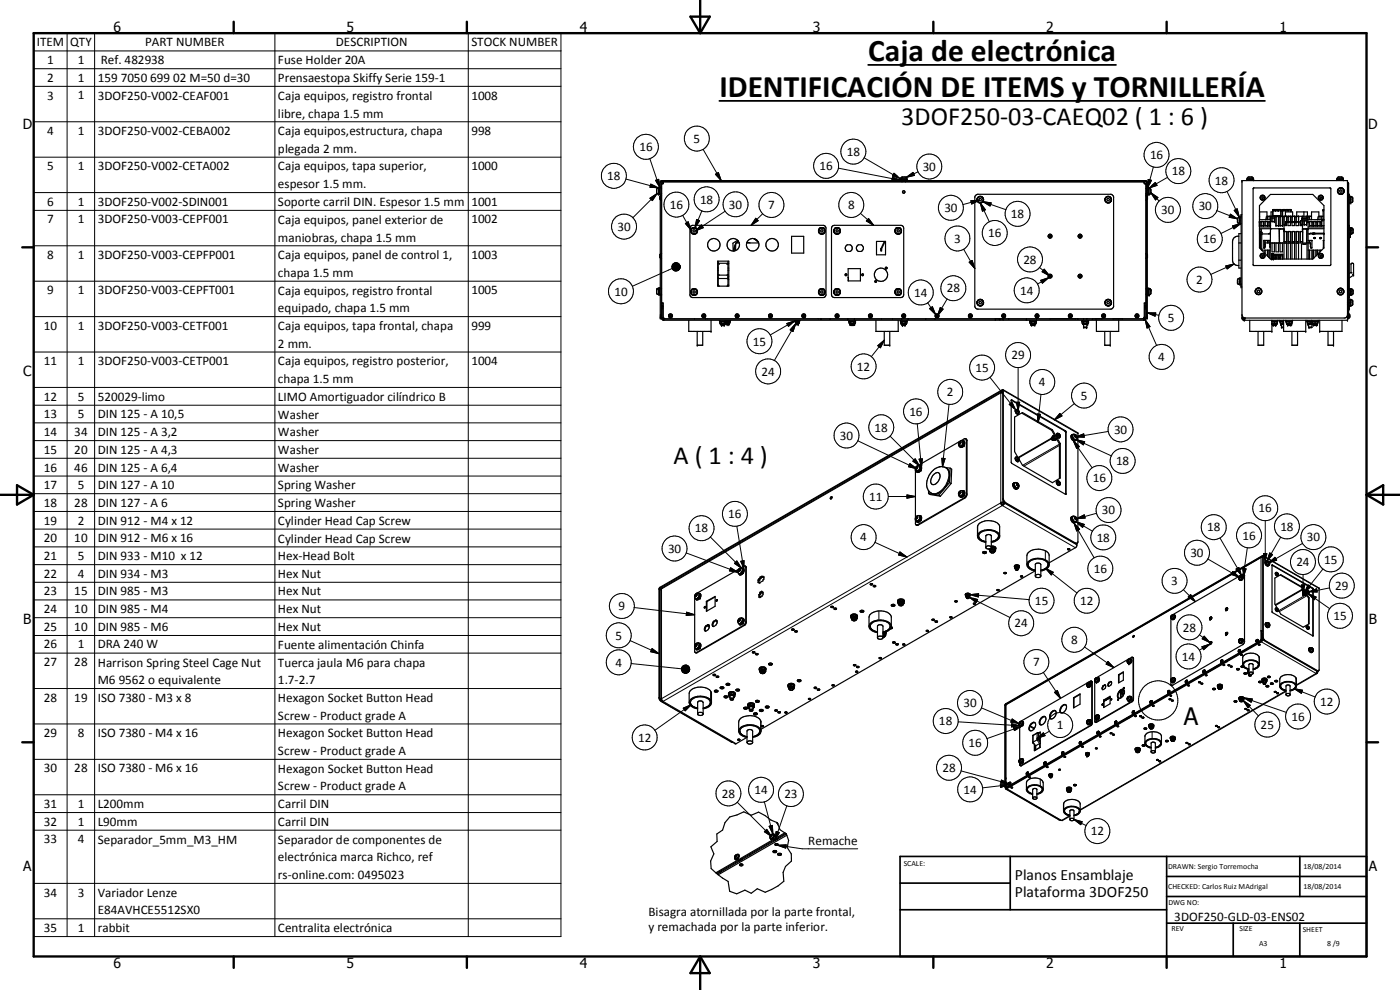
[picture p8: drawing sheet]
<svg xmlns="http://www.w3.org/2000/svg" width="420mm" height="297mm" viewBox="0 0 420 297" stroke-linecap="round" stroke-linejoin="round" font-family="sans-serif">
<defs><g id="words">
<g font-size="9.4">
<text x="260.5" y="18.2">Caja de electrónica</text>
<text x="215.9" y="29">IDENTIFICACIÓN DE ITEMS y TORNILLERÍA</text>
</g>
<g font-size="7.9">
<text x="270.5" y="37.5">3DOF250-03-CAEQ02 ( 1 : 6 )</text>
<text x="202.2" y="139.4">A ( 1 : 4 )</text>
</g>
<text font-size="7.2" x="355.3" y="217.5">A</text>
<g font-size="4.7">
<text x="304.6" y="263.9">Planos Ensamblaje</text>
<text x="304.6" y="269.3">Plataforma 3DOF250</text>
</g>
<g font-size="4.2">
<text x="34" y="9.6">6</text>
<text x="104" y="9.6">5</text>
<text x="174" y="9.6">4</text>
<text x="244" y="9.6">3</text>
<text x="314" y="9.6">2</text>
<text x="384" y="9.6">1</text>
<text x="6.8" y="38.7">D</text>
<text x="410.6" y="38.7">D</text>
<text x="7" y="112.9">C</text>
<text x="410.8" y="112.9">C</text>
<text x="7" y="187.1">B</text>
<text x="410.8" y="187.1">B</text>
<text x="7" y="261.4">A</text>
<text x="410.8" y="261.4">A</text>
<text x="34" y="290.4">6</text>
<text x="104" y="290.4">5</text>
<text x="174" y="290.4">4</text>
<text x="244" y="290.4">3</text>
<text x="314" y="290.4">2</text>
<text x="384" y="290.4">1</text>
</g>
<g font-size="3.9">
<text x="11" y="13.9">ITEM</text>
<text x="21.1" y="13.9">QTY</text>
<text x="43.5" y="13.9">PART NUMBER</text>
<text x="100.8" y="13.9">DESCRIPTION</text>
<text x="141.5" y="13.9">STOCK NUMBER</text>
<text x="14.2" y="19.2">1</text>
<text x="23.3" y="19.2">1</text>
<text x="30.2" y="19.3">Ref. 482938</text>
<text x="83.4" y="19.3">Fuse Holder 20A</text>
<text x="14.2" y="24.6">2</text>
<text x="14.2" y="29.9">3</text>
<text x="23.3" y="24.6">1</text>
<text x="23.3" y="29.8">1</text>
<text x="29.3" y="24.6">159 7050 699 02 M=50 d=30</text>
<text x="29.3" y="29.9">3DOF250-V002-CEAF001</text>
<text x="83.4" y="24.6">Prensaestopa Skiffy Serie 159-1</text>
<text x="83.4" y="29.9">Caja equipos, registro frontal</text>
<text x="141.5" y="29.9">1008</text>
<text x="83.4" y="35.3">libre, chapa 1.5 mm</text>
<text x="14.2" y="40.5">4</text>
<text x="23.3" y="40.5">1</text>
<text x="29.3" y="40.5">3DOF250-V002-CEBA002</text>
<text x="83.4" y="40.6">Caja equipos,estructura, chapa</text>
<text x="141.5" y="40.5">998</text>
<text x="83.4" y="45.9">plegada 2 mm.</text>
<text x="191.9" y="45.3">16</text>
<text x="208.1" y="42.8">5</text>
<text x="254.1" y="46.8">18</text>
<text x="345.1" y="47.8">16</text>
<text x="14.2" y="51.1">5</text>
<text x="23.3" y="51.1">1</text>
<text x="29.3" y="51.1">3DOF250-V002-CETA002</text>
<text x="83.4" y="51.1">Caja equipos, tapa superior,</text>
<text x="141.5" y="51.1">1000</text>
<text x="245.9" y="51.1">16</text>
<text x="276.9" y="51.3">30</text>
<text x="351.7" y="52.6">18</text>
<text x="83.4" y="56.4">espesor 1.5 mm.</text>
<text x="182.2" y="54.1">18</text>
<text x="364.6" y="55.4">18</text>
<text x="14.2" y="61.8">6</text>
<text x="23.3" y="61.8">1</text>
<text x="29.3" y="61.8">3DOF250-V002-SDIN001</text>
<text x="83.4" y="61.8">Soporte carril DIN. Espesor 1.5 mm</text>
<text x="141.5" y="61.8">1001</text>
<text x="201" y="62.7">16</text>
<text x="210.1" y="61.1">18</text>
<text x="218.8" y="62.6">30</text>
<text x="230.5" y="62.8">7</text>
<text x="254.5" y="62.8">8</text>
<text x="283.4" y="63.7">30</text>
<text x="303.4" y="65.4">18</text>
<text x="348.5" y="64.3">30</text>
<text x="359.7" y="63.1">30</text>
<text x="14.2" y="67.1">7</text>
<text x="23.3" y="67.1">1</text>
<text x="29.3" y="67.1">3DOF250-V003-CEPF001</text>
<text x="83.4" y="67.1">Caja equipos, panel exterior de</text>
<text x="141.5" y="67.1">1002</text>
<text x="185.3" y="69.3">30</text>
<text x="296.5" y="71.2">16</text>
<text x="14.2" y="77.7">8</text>
<text x="23.3" y="77.7">1</text>
<text x="29.3" y="77.7">3DOF250-V003-CEPFP001</text>
<text x="83.4" y="72.5">maniobras, chapa 1.5 mm</text>
<text x="83.4" y="77.8">Caja equipos, panel de control 1,</text>
<text x="141.5" y="77.7">1003</text>
<text x="286.3" y="72.8">3</text>
<text x="361.1" y="73">16</text>
<text x="83.4" y="83.1">chapa 1.5 mm</text>
<text x="307.2" y="79.1">28</text>
<text x="14.2" y="88.3">9</text>
<text x="23.3" y="88.3">1</text>
<text x="29.3" y="88.3">3DOF250-V003-CEPFT001</text>
<text x="83.4" y="88.4">Caja equipos, registro frontal</text>
<text x="141.5" y="88.3">1005</text>
<text x="184.4" y="88.7">10</text>
<text x="274.4" y="89">14</text>
<text x="284.1" y="87.8">28</text>
<text x="306.1" y="88.4">14</text>
<text x="359" y="85.2">2</text>
<text x="83.4" y="93.7">equipado, chapa 1.5 mm</text>
<text x="13.2" y="99">10</text>
<text x="23.3" y="98.9">1</text>
<text x="29.3" y="99">3DOF250-V003-CETF001</text>
<text x="83.4" y="99">Caja equipos, tapa frontal, chapa</text>
<text x="141.5" y="99">999</text>
<text x="350.5" y="96.6">5</text>
<text x="83.4" y="104.4">2 mm.</text>
<text x="225.9" y="103.7">15</text>
<text x="303.6" y="107.8">29</text>
<text x="13.2" y="109.6">11</text>
<text x="23.3" y="109.6">1</text>
<text x="29.3" y="109.6">3DOF250-V003-CETP001</text>
<text x="83.4" y="109.6">Caja equipos, registro posterior,</text>
<text x="141.5" y="109.6">1004</text>
<text x="228.5" y="112.7">24</text>
<text x="257.2" y="111.2">12</text>
<text x="292.7" y="111.6">15</text>
<text x="347.6" y="108.4">4</text>
<text x="83.4" y="114.9">chapa 1.5 mm</text>
<text x="284.2" y="118.9">2</text>
<text x="311.8" y="115.9">4</text>
<text x="324.3" y="120">5</text>
<text x="13.2" y="120.2">12</text>
<text x="13.2" y="125.5">13</text>
<text x="23.3" y="120.2">5</text>
<text x="23.3" y="125.5">5</text>
<text x="29.3" y="120.3">520029-limo</text>
<text x="29.3" y="125.5">DIN 125 - A 10,5</text>
<text x="83.4" y="120.3">LIMO Amortiguador cilíndrico B</text>
<text x="83.4" y="125.6">Washer</text>
<text x="272.9" y="124.7">16</text>
<text x="13.2" y="130.8">14</text>
<text x="22.3" y="130.9">34</text>
<text x="29.3" y="130.9">DIN 125 - A 3,2</text>
<text x="83.4" y="130.9">Washer</text>
<text x="252" y="132">30</text>
<text x="262.5" y="129.5">18</text>
<text x="334.3" y="130.1">30</text>
<text x="13.2" y="136.1">15</text>
<text x="22.3" y="136.1">20</text>
<text x="29.3" y="136.1">DIN 125 - A 4,3</text>
<text x="83.4" y="136.2">Washer</text>
<text x="13.2" y="141.5">16</text>
<text x="22.3" y="141.5">46</text>
<text x="29.3" y="141.5">DIN 125 - A 6,4</text>
<text x="83.4" y="141.5">Washer</text>
<text x="334.9" y="139.6">18</text>
<text x="13.2" y="146.8">17</text>
<text x="23.3" y="146.8">5</text>
<text x="29.3" y="146.8">DIN 127 - A 10</text>
<text x="83.4" y="146.9">Spring Washer</text>
<text x="327.9" y="144.7">16</text>
<text x="13.2" y="152.1">18</text>
<text x="22.3" y="152.1">28</text>
<text x="29.3" y="152.1">DIN 127 - A 6</text>
<text x="83.4" y="152.1">Spring Washer</text>
<text x="218.6" y="155.4">16</text>
<text x="260.8" y="150.2">11</text>
<text x="330.7" y="154.3">30</text>
<text x="377.7" y="153.8">16</text>
<text x="13.2" y="157.4">19</text>
<text x="23.3" y="157.4">2</text>
<text x="29.3" y="157.4">DIN 912 - M4 x 12</text>
<text x="83.4" y="157.5">Cylinder Head Cap Screw</text>
<text x="208.6" y="159.8">18</text>
<text x="362.3" y="159.4">18</text>
<text x="372.9" y="161.9">16</text>
<text x="384.2" y="159.2">18</text>
<text x="13.2" y="162.7">20</text>
<text x="22.3" y="162.7">10</text>
<text x="29.3" y="162.7">DIN 912 - M6 x 16</text>
<text x="83.4" y="162.8">Cylinder Head Cap Screw</text>
<text x="200.5" y="165.9">30</text>
<text x="258.2" y="162.4">4</text>
<text x="329.1" y="162.5">18</text>
<text x="357.2" y="167.1">30</text>
<text x="392.2" y="162.4">30</text>
<text x="13.2" y="168">21</text>
<text x="13.2" y="173.4">22</text>
<text x="23.3" y="168">5</text>
<text x="23.3" y="173.3">4</text>
<text x="29.3" y="168">DIN 933 - M10 x 12</text>
<text x="29.3" y="173.4">DIN 934 - M3</text>
<text x="83.4" y="168.1">Hex-Head Bolt</text>
<text x="83.4" y="173.3">Hex Nut</text>
<text x="328.2" y="171.9">16</text>
<text x="389.1" y="169.9">24</text>
<text x="397.4" y="169.1">15</text>
<text x="13.2" y="178.6">23</text>
<text x="22.3" y="178.6">15</text>
<text x="29.3" y="178.6">DIN 985 - M3</text>
<text x="83.4" y="178.6">Hex Nut</text>
<text x="351.5" y="175.6">3</text>
<text x="400.7" y="177">29</text>
<text x="13.2" y="183.9">24</text>
<text x="22.3" y="183.9">10</text>
<text x="29.3" y="183.9">DIN 985 - M4</text>
<text x="83.4" y="183.9">Hex Nut</text>
<text x="185.7" y="183.1">9</text>
<text x="310.6" y="181.5">15</text>
<text x="324.1" y="181.5">12</text>
<text x="13.2" y="189.3">25</text>
<text x="22.3" y="189.3">10</text>
<text x="29.3" y="189.3">DIN 985 - M6</text>
<text x="83.4" y="189.3">Hex Nut</text>
<text x="184.7" y="191.9">5</text>
<text x="304.5" y="188.3">24</text>
<text x="355" y="189.5">28</text>
<text x="400.2" y="186">15</text>
<text x="13.2" y="194.6">26</text>
<text x="23.3" y="194.6">1</text>
<text x="29.3" y="194.6">DRA 240 W</text>
<text x="83.4" y="194.7">Fuente alimentación Chinfa</text>
<text x="321.4" y="193.2">8</text>
<text x="13.2" y="199.9">27</text>
<text x="22.3" y="199.9">28</text>
<text x="29.3" y="200">Harrison Spring Steel Cage Nut</text>
<text x="83.4" y="200">Tuerca jaula M6 para chapa</text>
<text x="184.7" y="200">4</text>
<text x="310" y="199.9">7</text>
<text x="354.7" y="198.2">14</text>
<text x="29.3" y="205.3">M6 9562 o equivalente</text>
<text x="83.4" y="205.3">1.7-2.7</text>
<text x="13.2" y="210.5">28</text>
<text x="22.3" y="210.5">19</text>
<text x="29.3" y="210.5">ISO 7380 - M3 x 8</text>
<text x="83.4" y="210.6">Hexagon Socket Button Head</text>
<text x="83.4" y="215.9">Screw - Product grade A</text>
<text x="289.1" y="212.2">30</text>
<text x="396.2" y="211.8">12</text>
<text x="13.2" y="221.1">29</text>
<text x="23.3" y="221.1">8</text>
<text x="29.3" y="221.1">ISO 7380 - M4 x 16</text>
<text x="83.4" y="221.2">Hexagon Socket Button Head</text>
<text x="281.8" y="217.6">18</text>
<text x="317.2" y="218.8">1</text>
<text x="378.3" y="218.7">25</text>
<text x="387.6" y="216.2">16</text>
<text x="83.4" y="226.6">Screw - Product grade A</text>
<text x="191.5" y="222.5">12</text>
<text x="290.7" y="224.2">16</text>
<text x="13.2" y="231.8">30</text>
<text x="22.3" y="231.8">28</text>
<text x="29.3" y="231.8">ISO 7380 - M6 x 16</text>
<text x="83.4" y="231.9">Hexagon Socket Button Head</text>
<text x="282.8" y="231.6">28</text>
<text x="83.4" y="237.2">Screw - Product grade A</text>
<text x="216.6" y="239.3">28</text>
<text x="226.4" y="238.3">14</text>
<text x="235.4" y="239.5">23</text>
<text x="289.2" y="238.1">14</text>
<text x="13.2" y="242.4">31</text>
<text x="23.3" y="242.4">1</text>
<text x="29.3" y="242.4">L200mm</text>
<text x="83.4" y="242.5">Carril DIN</text>
<text x="13.2" y="247.7">32</text>
<text x="23.3" y="247.7">1</text>
<text x="29.3" y="247.7">L90mm</text>
<text x="83.4" y="247.8">Carril DIN</text>
<text x="327.4" y="250.6">12</text>
<text x="13.2" y="253">33</text>
<text x="23.3" y="253">4</text>
<text x="29.3" y="253.1">Separador_5mm_M3_HM</text>
<text x="83.4" y="253.1">Separador de componentes de</text>
<text x="242.6" y="253.6">Remache</text>
<text x="83.4" y="258.4">electrónica marca Richco, ref</text>
<text x="83.4" y="263.7">rs-online.com: 0495023</text>
<text x="13.2" y="269">34</text>
<text x="23.3" y="269">3</text>
<text x="29.3" y="269">Variador Lenze</text>
<text x="29.3" y="274.4">E84AVHCE5512SX0</text>
<text x="194.6" y="274.8">Bisagra atornillada por la parte frontal,</text>
<text x="13.2" y="279.6">35</text>
<text x="23.3" y="279.6">1</text>
<text x="29.3" y="279.7">rabbit</text>
<text x="83.4" y="279.7">Centralita electrónica</text>
<text x="194.6" y="279.3">y remachada por la parte inferior.</text>
<text x="352.4" y="276.3">3DOF250-GLD-03-ENS02</text>
</g>
<g font-size="2.4">
<text x="271.2" y="259.7">SCALE:</text>
<text x="350.6" y="260.8">DRAWN: Sergio Torremocha</text>
<text x="391.2" y="260.6">18/08/2014</text>
<text x="350.6" y="266.9">CHECKED: Carlos Ruiz MAdrigal</text>
<text x="391.2" y="266.7">18/08/2014</text>
<text x="350.6" y="271.4">DWG NO:</text>
<text x="351.6" y="279.3">REV</text>
<text x="372" y="279.4">SIZE</text>
<text x="391" y="279.6">SHEET</text>
<text x="377.9" y="283.8">A3</text>
<text x="398.3" y="283.8">8 /9</text>
</g>
</g></defs>
<g fill="none" stroke="#000" stroke-width=".35">
<path d="M197.6 58.2l-.5-.3v-1.1l.1-.3 .7-.2h-.3v2h.3M198.2 56.3h-.3v2h.3M198.2 58.8v1M198.3 54.3l145.5-.1 .5 .5v40.7h-.2v-40.7l-.3-.3h-145.1l-.3 .2v40.8h-.2v-40.9zM198.4 56.5h.2M198.4 58.1h.2M198.4 58.5h.2M198.6 55l.2 .1M198.9 55.1l-.3-.1v40.6l.4 .5h144.4l.5-.5v-40.6l-.3 .1M199 54.9v-.3h144.4v.5h.5M199 54.6v.5h-.4M199.1 54.4v.2"/>
<path d="M270.2 53.9v-.3h2v.6M270.3 53.6l.4-.5h1.1l.3 .5M270.7 54.4v.2M271.7 54.4v.2M272.2 53.9h-2v.3M292.8 58.7l.5-.4h40.1l.4 .2 .4 .6v32.9l-.4 .6-.4 .2h-40.1l-.4-.2-.3-.6v-32.9zM293.2 59.8a1 1 0 0 1 1.3-.8 1 1 0 0 1 .5 1.5M293.2 59.8v.3M293.2 59.8h.1M293.3 59.7l-.1 .1M293.4 59.3l-.1 .2M294 59.6h.4l.2 .3-.2 .3h-.4l-.2-.3z"/>
<path d="M294.1 58.9l-.5 .2M294.3 58.9l.5 .2M294.9 59.3l.2 .2M295.1 59.7v.7l-.4 .4M331.6 59.7v.4M331.6 59.7h.2M331.7 59.6v.2M331.8 59.3l-.1 .2M331.9 59.2l.9-.3 .6 .5M332.4 59.6h.4l.2 .3-.2 .3h-.4l-.2-.3zM332.5 58.9l-.5 .2-.4 .6M332.7 58.9a.99 .99 0 0 1 .8 1.3 .99 .99 0 0 1-1.4 .6"/>
<path d="M333.4 59.5v.9l-.8 .5M343.3 54.4v.2M343.4 54.9h.1M343.9 56.5h.2M343.9 58.1h.2M343.9 58.5h.1v1.6h-.1M343.9 55l-.3 .1M344 59.9h.1M344 58.7h.1M344.3 56.4h.5v2h-.2M344.3 58.8v1M344.6 56.4v2h-.3"/>
<path d="M344.8 56.5l.6 .3v1.2l-.6 .3M372.7 54.2h31.7v41.9h-31.2l-.3-.2-.2-.5zM374.2 53.9h2M374.2 54.2v-.6h2v.6M374.3 53.6l.3-.5h1.2l.3 .5M375 53.6l.2 .3M375.1 53.6l.2 .3M376.2 56.4h23.1v23.2l-23.1 .1-.1-.2zM378.7 59.2l.2-.1 .2 .3-.2 .2zM381.3 58.3h12.7l3.3 3.4v12.7l-3.3 3.3h-12.7l-3.3-3.3v-12.7zM396.2 59.2l.2-.1 .2 .3h-.4zM401.2 53.9v-.3h2v.6"/>
<path d="M401.3 53.6l.3-.5h1.1l.3 .2v.3M401.4 57.3a1 1 0 0 0 .9 1 1 1 0 0 0 1.1-.9M401.5 56.9a1 1 0 0 0 .2 1.1 1 1 0 0 0 1.1 .2M401.5 56.9l-.1 .2M401.6 56.7l-.1 .2M402 53.6l.2 .3M402 56.4l-.4 .3M402.1 57.1l.3-.2 .3 .2v.4l-.3 .2-.3-.2zM402.1 53.6l.1 .3M402.3 56.3l-.3 .1M402.5 56.3v.2M402.5 56.3l.1 .2"/>
<path d="M402.5 56.3l-.5 .1M402.5 56.3l.3 .1M402.7 56.4l.7 .8M403 56.5l.4 .6v.5l-.4 .6M403.2 53.9h-2v.3M404.4 55.1h.3M404.4 54.7l.3 .4M404.4 54.9l.1 .2M404.7 55.1v40.5h-.2v-4.7M404.7 58.3h.2v34.5h-.2M404.9 58.9h.5v2h-.5M405.2 58.9v2"/>
<path d="M405.4 59.1l.6 .2-.1 1.3-.5 .1M405.4 59.7l-.2 .2M405.4 59.8l-.2 .1M198.2 76.2v1.1M198.4 60.1h.2M198.4 76h.2M198.4 77.5h.2M207.3 67.9l.6-.3 39.6 .1 .4 .8-.1 20.4-.8 .4-39.5-.1-.5-.8v-19.9zM207.3 69.4l.1 .2M207.3 69.4l.2 .4 .6 .4M207.3 69.1v.3M207.3 69.1h.2"/>
<path d="M207.3 69.2h.1M207.5 69.8l.6 .4h.5M207.5 69.9l.2 .2M207.7 68.5l-.4 .6M208.1 69h.4l.2 .3-.2 .3h-.4l-.2-.3zM208.6 68.3l-1 .2M208.6 70.2l-.3 .1M208.6 68.4l.3 .1M208.9 68.5l.2 .1M209 68.5l.3 .6-.3 .9M209 70l-.4 .2M209.1 69.9l-.2 .2"/>
<path d="M209.1 68.6l-.9-.3a.88 .88 0 0 0-.9 .8M209.1 68.6l.2 .7-.3 .7M215.4 78.4h3.3v7.5h-3.3zM215.5 78.4v7.5M215.9 79.3l-.3-.3h2.9l-.4 .3M218.5 79.1h.2M218.5 78.4v7.5M220.8 73.2l-.5 1.2-.1 .9M220.8 73.3l-.5 2M221.3 72.1l-1.3 .9v2.3M221.5 72.2a1.87 1.87 0 0 0-3.2 .6 1.87 1.87 0 0 0 2 2.5M221.5 72.2a1.88 1.88 0 0 1-1.2 3.1"/>
<path d="M221.5 72.3l-.5 .6M221.6 72.3l-.5 .6M221.9 72.9h-1.1v2.3M224.1 72.9h3.6M224.1 72.8l1 .1M226.1 71.6l1.6 1.2M226.1 71.6a1.86 1.86 0 0 0-2 1.3M226.1 71.6l.4 .1M226.5 71.7l1 .9M226.5 71.7l.6 .3 .6 .8M227.7 72.8a1.87 1.87 0 0 1-1.7 2.5 1.87 1.87 0 0 1-1.9-2.4M237.6 70.9h3.6v5h-3.6z"/>
<path d="M245.7 69.6l.3 .4M245.7 69.1h.1M245.7 69.1l.1 .1M245.8 68.8l-.1 .3M245.8 68.7a.99 .99 0 0 1 1.7 .2 .99 .99 0 0 1-1.1 1.3M245.9 69.9l.1 .2M246 70l.5 .2M246 68.5l-.3 .4v.7M246.3 68.4l-.2 .1M246.5 69h.3l.2 .3-.2 .3h-.3l-.3-.3zM246.5 68.3a.97 .97 0 0 1 1.1 .8 .97 .97 0 0 1-.7 1.1M247.4 69.9l-.1 .2"/>
<path d="M249.8 67.9l.6-.3h20l.6 .3 .2 .6v19.9l-.2 .6-.6 .3h-20l-.6-.3-.3-.6v-19.9zM250.3 69.6l.3 .4M250.3 69.1h.1M250.3 69.2h.1M250.3 69.1v.5M250.3 68.8v.3M250.4 69.8l.2 .2M250.5 69.9l.1 .2M250.6 70l.2 .1M250.8 70.1l.2 .1M251 68.3a1.01 1.01 0 0 0-.7 1.3M251 70.2l.3 .1"/>
<path d="M251 69h.4l.2 .3-.2 .3h-.4l-.1-.3zM251.1 68.3h.3M251.6 68.4a.99 .99 0 0 1 .6 1 .99 .99 0 0 1-.9 .9M251.7 70.1l-.5 .2M251.8 68.5l.4 .6M251.9 68.5l-.7-.2-.8 .4M252 69.9l-.2 .2M252.2 69.6l-.5 .5M252.2 69.1v.3M263 72.4h2.8v4.1h-2.8zM265.4 72.4l-1 2.2v.5h.2l1-2.7M268.6 69.2h.1"/>
<path d="M268.6 69.2v.4M268.6 69.1h.1M268.6 69.1v.1M268.6 69.6l.8 .6M268.8 69.9l.1 .2M269.3 68.3l-.5 .2-.2 .6M269.3 70.2h.5M269.4 69h.3l.2 .3-.2 .3h-.3l-.2-.3zM269.4 68.3h.3M269.8 68.3l.6 .4 .1 .4M270.1 70.1l-.3 .1M270.1 68.5a.99 .99 0 0 0-1.2 0 .99 .99 0 0 0-.3 1.1"/>
<path d="M270.2 68.5l.3 .6M270.3 69.9l-.1 .2M270.5 69.6l-.7 .6M270.5 69.1v.3M270.5 69.3l-.3 .7M293.2 60l.2 .5 .6 .4M293.3 60.3l.1 .2M293.6 60.7l.4 .2M294.5 60.8l-.3 .1M294.7 60.7l-.7 .2M315 70.7h.3v.3h-.3zM324 70.7h.3v.3h-.3z"/>
<path d="M331.6 60l.6 .8M331.9 60.6l.2 .2M343.9 76h.1v1.5h-.1M344 77.4h.1M344 76.1h.1M344.3 76.2v1.1M371.8 72.9h.7M371.8 70.9a1.63 1.63 0 0 0-1.9 1.5v5.7a1.63 1.63 0 0 0 1.9 1.6M371.8 78.1h.7M371.9 65.2l-.4 .1-.1 .4v1l.1 .2 .4 .1M372.2 66.2l-.3 .1M372.2 65.1v2"/>
<path d="M372.2 66l-.3 .2M372.5 70.1h-.7v10.3h.7M372.5 65.1l-.6 .1v1.9h.6M372.7 64.4h-.2v21.7h.2M378 70.1h.3v4.6M378 69h.5v.5h-.5M378 68.6h3.3M378 69.7h.8v.5M378 64.9h.1M378 65.9h3.3M378 68.1h3.3M378 63.6h2.2v1.5h-.2l-.2 .8"/>
<path d="M378.4 66.5h.8v1.2h-.8zM378.5 69h.1M378.7 76.6h.4v.3l-.2 .1zM378.8 75.1v.1M379.6 72.9h1.6v.4M379.6 73.3h.1M379.6 66.5h.8v1.2h-.8zM379.6 75.1v1M379.6 73.3l.1 .1M379.7 74h-.1M380.2 64.9h13.4M380.4 64.9v1"/>
<path d="M380.4 72.2v.7M380.4 75.1v1.7M380.9 72.2v.7M380.9 75.1v2.2M380.9 70.1l-.1 .1M380.9 64.9v1M381 70h.3M381 70.1h-.2M381.1 73.3h.1M381.1 73.3l.1 1M381.2 70l-.3 .1M381.2 73.3l-.1 .1"/>
<path d="M381.2 74.3v.1M381.2 72.9h12.1v.4M381.2 72.1h-1.9v2.3l.3-.1v-2.1M381.2 72.2h-1.9M381.3 70.2h-2.6v4.8l2.5 .1M381.3 68.6v.1M381.3 68.7l-.1 8.9M381.3 68.8v.1M381.3 66.5h-.4v1.2h.4M381.3 64.9v3.7M381.7 77.7l.4-.4h-.4h.5l-.4 .3 .4 .1M381.7 76.1h.5l-.4 .3 .4 .1h-.5l.4-.4"/>
<path d="M381.7 76.1h.1M381.7 65.4h.8v1.1h-.8zM381.8 72.9v2.7h.7v-2.7M381.8 76.7h.1M381.9 76.6l.2 .1M381.9 76.6l.2 .4M381.9 76.6l-.2 .3 .4 .1M381.9 63.2h2.6M381.9 63.4l.1 1.5M381.9 63.6h-.4v1.3M382 63v.2M382 63.2v-.3h.7v.3"/>
<path d="M382 63l-.1 1.9M382 64.7h2.4M382.1 76.8v.1M382.3 76.6h2.5v1.1M382.3 77.7v-1.4h2.7v1.4M382.3 76.3v.3M382.6 77.5h.6v.2M382.6 76.7h.6v.6h-.6M382.6 76.6v1.1M382.7 63h.2M382.7 76.7v.6M382.7 77.5v.2"/>
<path d="M382.9 63.2v-.3h.6v.3M382.9 72.9v2.7h.8v-2.7M382.9 64.9h.8M383 64.9l-.1 2.8h.8v-2.8M383.5 63h.2M383.6 77.7l.4-.2 .4 .2M383.7 64.9h.1M383.7 63.2v-.3h.7v.3M383.8 77.7h.4M383.8 76.6l-.2 .2 .2 .6 .6-.3-.3-.5M383.8 76.8a.25 .25 0 0 1 .4 .2 .25 .25 0 0 1-.3 .3zM383.9 68.6l.1 4.3"/>
<path d="M384 68.7h1.3M384 68.7v4.2M384 68.6v.1M384.2 72.9v2.7h.7v-2.7M384.2 64.9h.7M384.2 68.6v.1M384.4 63l.1 1.9M384.5 63.4l-.1 1.5M384.9 76.3v1.4M384.9 63.2h2.5M385 63l-.1 4.7h-.7v-2.8M385 63.2v-.3h.6v.3"/>
<path d="M385.3 68.6l-4 .1M385.3 64.9v4.2M385.3 69.5h.8v3h-.8zM385.3 72.9v4.8M385.3 64.9h.8M385.4 64.9h.1M385.4 69.5v3M385.6 63h.3M385.7 63v.2M385.8 64.9v-1.3h2.1v1.3M385.8 66.6h.3v1.1h-.8M385.9 63.2v-.3h.6v.3"/>
<path d="M386.1 64.9v1.6M386.1 72.9v4.8M386.5 63h.2M386.5 63v.2M386.5 66.6h.8v1.1h-.8zM386.6 64.9v1.6M386.6 69.5h.7v3h-.7zM386.6 72.9v4.8M386.6 64.9h.7M386.6 69.5v3M386.7 63.2v-.3h.7l-.1 .3M387.3 64.9v1.6"/>
<path d="M387.3 72.9v4.8M387.3 63l.1 .6M387.8 64.9v1.6M387.8 66.6h.7v1.1h-.7zM387.8 72.9v4.8M387.8 64.9h.7M387.8 69.5h.7v3h-.7zM387.8 64.9h.1M388.5 64.9v1.6M388.5 72.9v4.8M388.9 66.6h.8v1.1h-.8zM389 69.5h.7v3h-.7z"/>
<path d="M389 72.9v4.8M389 64.9h.7M389 64.9v1.6M389.2 64.9v-1.3h3.2v1.3M389.7 64.9v1.6M389.7 72.9v4.8M390.2 69.5h.7v3h-.7zM390.3 66.6h-.1v1.1h.7M390.3 66.3h.6v1h-.6zM390.3 66.5h-4.5v.8h-.5M390.6 77.7v-4.5h1.6v4.5M390.7 65.5h1.7v.5h-1.7"/>
<path d="M390.7 65.5v.5M390.7 66h1.7M390.7 66h.1M390.8 64.9l.1 .5h1.3l.1-.5M390.9 68.6h1.5M390.9 67.3v1.8M390.9 68.7h1.3M390.9 69.1h.1M391.1 73.2h.7M391.3 63.6v1.3M391.4 66.3h.7v1.1h-.7zM392 68.6v.1"/>
<path d="M392.2 68.6v.1M392.2 68.7l-.1 4.2M392.2 68.6v4.3M392.3 68.6l.2 .3 .1 8.8M392.4 68.6v.1M392.4 68.6h.2M392.5 65.6v-.7l.1 3.7M392.5 70.2h4.8M392.5 66.5v.4M392.5 65.9l4.8 .1M392.6 75.1h4.1M392.6 72.1h1.1l-.1 2.3-.3-.1v-1"/>
<path d="M392.6 68.6h4.7M392.6 72.2h1.1M392.6 68.1h4.7M393 66.5h.8v1.2h-.8zM393 72.2v.7M393 75.1v2.6M393 70.1l-.1 .1M393 64.9l.1 1M393.2 70h.7M393.2 70.1h-.2M393.3 70l-.3 .1M393.3 73.3v.1"/>
<path d="M393.6 65.9v-2.3h2.2v1.5h-.2l-.2 .8M393.8 75.1v2.6M393.9 70h.7M394 70.1h.5M394 70.1v.1M394.2 66.5h.8v1.2h-.8zM394.2 75.1v2.4M394.2 71.4l.2 .2 .4-.1M394.3 71.3l.5 .1zM394.5 70.1v.1M394.5 70h-.6M394.6 70h2.6"/>
<path d="M394.8 71.4v.1M395 75.1v1.7M395.4 66.5h.8v1.2h-.8zM395.4 75.1v1.2M395.5 65.8v.1M395.8 64.9h.4M395.8 64.9h1.3M396.1 71.4v.1M396.2 75.1v.5M396.2 76.6h.4v.3h-.4zM396.2 64.9l-.1 1M396.2 71.2l.4 .1-.1 .2h-.4z"/>
<path d="M396.7 64.9h.4M396.7 64.9v2.8h.6M396.7 66.3h.6M397.1 65.8h.2M397.1 63.2h.2M397.2 63l-.1 2.9M397.3 72.1h-.1l.1 2.3M397.3 72.2h-.1M397.3 62.9h-.1v.3M404.7 67.6h.2M404.9 68.3h.6v2h-.6M404.9 70.4l.3 .1v.7l-.3 .1"/>
<path d="M405.1 68.6h.1M405.1 69.9h.1M405.2 68.3v2M405.5 68.4l.5 .3v1.1l-.5 .3M405.5 69.1l-.3 .1M405.5 69.2l-.3 .1M197.6 86.6l-.5 .2v1.3l.5 .2M197.9 86.5h-.3v2h.6M198.2 86.4h-.3v2.1M198.2 86.5h-.9l-.2 .4M198.4 86.7h.2M198.4 88.3h.2"/>
<path d="M198.4 88.6h.2M198.4 88.3v.3M198.6 91.9h.3M198.6 91.7h.3M198.6 90.9h.4l.2 4.5M198.9 90.9v4.6l.2 .3h144.3l.2-.4v-4.5M198.9 95.4h.1M198.9 95.2l.1 .2M199 95.4h.2M199.2 95.5v.3M201.1 94.6h.2v.4h-.2zM206.7 96.1v3.3h6.7v-3.3"/>
<path d="M207.3 87.8l.5 .7 .8 .1M207.3 87.8l.6 .7M207.5 87.4l-.2 .4M207.5 88.3l.2 .1M207.7 86.8l-.2 .1M207.7 86.8l-.3 .7M207.7 86.8l.5-.2 .7 .2M208.1 88.6h.5M208.1 87.3h.4l.2 .3-.2 .3h-.4l-.2-.3zM208.4 95.6v.2M208.6 86.7h-.8l-.4 .5M208.8 86.7a.96 .96 0 0 1 .5 1 .96 .96 0 0 1-.7 .9"/>
<path d="M208.9 86.8a1.01 1.01 0 0 1-.3 1.8M208.9 86.8l.2 .1M209.1 88.3l-.2 .1M209.2 99.4v4.2h1.7v-4.2M211.1 94.6h.2v.4h-.2zM211.7 95.6v.2M212.2 95.6v.2M215.4 80.4h.1M215.4 81.1h.1M215.4 85.6h.1M215.5 82.4l.3 .1 2.7-.1M215.5 83.4l.3 .2 2.7-.1"/>
<path d="M215.5 85.5l.1 .1M215.6 85.6l.2 .3M215.9 96.1v.3h2M216 96.9h.4M216 96.9l.2 .1M216 96.5v.4M216.1 96.4l-.1 .1M216.2 97v.4h1.5v-.4M216.2 97h1.5M216.2 96.4l-.2 .1M216.3 96.4l.1 .1M216.4 97.6h1.1"/>
<path d="M216.4 96.5v.4M216.4 97.4v.2M216.4 96.9h1M216.7 96.4l-.3 .1M217.2 96.4l.2 .1M217.4 96.5v.4M217.4 96.9l.3 .1M217.5 97.4v.2M217.5 96.4l-.1 .1M217.7 96.4l.2 .1-.1-.1M217.7 96.1v.2h1.5v-.2M217.9 96.6h1.2"/>
<path d="M217.9 96.3v.6M217.9 96.4h.6M217.9 96.7h.1M217.9 96.9l-.2 .1M218 96.3h-.1M218 96.7v.4h1v-.4M218 96.7h1M218.1 97.3h.7M218.1 97.1v.2M218.5 83.1v.6M218.5 96.4v.2M218.5 83.9h.2"/>
<path d="M218.5 82.8h.2M218.5 80.4h.2M218.5 81.1h.2M218.5 96.4h.6M218.7 85.6l-.4 .3M218.8 97.1v.2M219 96.3h.1M219.1 96.3l-.1 .4M221.1 94.6l.3 .2-.1 .2-.3-.2zM231.1 94.6l.3 .2-.1 .2-.3-.2zM238.5 96.1v.2h1.6v-.2M238.7 96.6h1.2"/>
<path d="M238.7 96.4h.6M238.7 96.3l.1 .4M238.8 96.7v.4h1v-.4M238.8 96.7h1M238.8 96.3h-.1M239 97.3h.6M239 97.1v.2M239.3 96.4h.6M239.3 96.4v.2M239.6 97.1v.2M239.8 96.3h.1M239.9 96.3l-.1 .4"/>
<path d="M241.1 94.6h.2v.4h-.2zM245.6 95.6v.2M245.6 87.8l.6 .7M245.6 87.5v.3M245.6 87.5h.2M245.6 87.8l.4 .6M245.7 87.4h.1M245.7 87.4l-.1 .1M245.9 88.3l.1 .1M246 86.8l-.1 .1M246 88.4l.2 .1M246.3 86.7l-.6 .7"/>
<path d="M246.4 95.6v.2M246.4 86.7a.99 .99 0 0 1 1.1 .5 .99 .99 0 0 1-.2 1.1M246.5 87.3h.3l.2 .3-.2 .3h-.3l-.3-.3zM247 86.7h-.8l-.6 .8M247.1 86.7l.5 .5M247.3 86.8l.1 .1M247.3 88.3l-.6 .3-.5-.1M247.4 88.3l-.1 .1M247.6 87.4a.95 .95 0 0 1-1.1 1.2M249.1 95.6v.2M250.3 87.4h.1M250.3 87.5h.1"/>
<path d="M250.3 87.4v.6l.3 .4M250.5 88.3l.1 .1M250.6 86.8l-.1 .1M250.6 88.4l.2 .1M250.8 86.7a.96 .96 0 0 0-.2 1.6M250.9 86.7l.9 .1M251 87.3h.4l.2 .3-.2 .3h-.4l-.1-.3zM251.1 94.6h.2v.4h-.2zM251.4 86.7l-.8 .1-.3 .6M251.7 86.7l.5 .5M251.8 86.8a.99 .99 0 0 1 .3 1.2 .99 .99 0 0 1-1.1 .6M251.8 86.8l.2 .1"/>
<path d="M252 88.3l-.2 .1M252.2 87.4a.98 .98 0 0 1-.5 1.1 .98 .98 0 0 1-1.1-.2M253.7 82.2h.4v.5h-.4zM254.5 95.6v.2M254.5 83.2h.1M254.5 80.6h3.7v3.7h-3.7zM254.5 83.3l.1 1M254.8 96.1v.3h1.9v-.3M254.8 96.5v.4l.2 .1M254.9 96.4l-.1 .1M255 97v.4h1.5v-.4M255 97h1.5"/>
<path d="M255 96.4l-.2 .1M255.2 96.4l.1 .1M255.3 97.6h1M255.3 97.4v.2M255.3 96.9h.9M255.3 96.9l-.3 .1M255.3 96.5v.4M255.6 96.4l-.3 .1M256 96.4l.2 .1M256.2 96.9l.3 .1M256.2 96.5v.4M256.3 97.4v.2"/>
<path d="M256.4 96.4l-.2 .1M256.4 95.7v.1M256.4 95.6v.1M256.5 96.4l.2 .1M256.6 96.4l.1 .1M256.7 96.5v.4l-.2 .1M261.1 94.6l.3 .2-.1 .2-.3-.2zM262.9 96.1v3.3h6.7v-3.3M264.6 95.6v.2M265.4 99.4v4.2h1.6v-4.2M265.7 80.3l.4-.1 .1 .4-.3 .1zM267.9 95.6v.2"/>
<path d="M268.6 87.5l.1 .7M268.6 87.5h.1M268.6 87.5l.2 .7M268.6 87.4a.98 .98 0 0 1 1.6-.5 .98 .98 0 0 1-.4 1.7M268.6 87.4h.1M268.6 87.4v.1M268.7 88.2l.2 .1M268.8 88.3l.1 .1M268.9 88.3l.9 .3M268.9 86.8l-.1 .1M269.1 86.7l-.5 .8M269.2 86.7l.5-.1 .6 .4"/>
<path d="M269.3 88.6h.5M269.4 87.3h.3l.2 .3-.2 .3h-.3l-.2-.3zM270.2 86.8l.1 .1M270.2 96.1v.3h2v-.3M270.3 88.3l-.1 .1M270.3 96.5v.4M270.3 96.9l.2 .1M270.4 87l.1 .5M270.4 96.4l-.1 .1M270.5 97v.4h1.5v-.4M270.5 97h1.5M270.5 96.4l-.2 .1"/>
<path d="M270.5 87.6l-.1 .5-.6 .5M270.6 95.6v.2M270.6 96.4l.1 .1M270.7 96.5v.4M270.7 97.4v.2M270.7 97.6h1M270.7 96.9h1M270.7 96.9l-.2 .1M271 96.4l-.3 .1M271.1 94.6l.3 .2-.1 .2h-.2zM271.4 96.4l.3 .1M271.7 96.5v.4"/>
<path d="M271.7 96.9h.5M271.7 97.4v.2M271.8 96.4l-.1 .1M272 96.4l.2 .1M272.1 96.4l.1 .1M272.2 96.5v.4M272.2 96.9l-.2 .1M272.5 95.6v.2M277.9 95.7l-.1 .1M277.9 95.6v.1M280.6 95.7v.1M280.6 95.6v.1"/>
<path d="M281.1 94.6h.2v.4h-.2zM291.1 94.6h.2v.4h-.2zM293.2 90.7a1 1 0 0 1 1.1-.9 1 1 0 0 1 .9 1.2 1 1 0 0 1-1.2 .8M293.2 90.9l.1 .3M293.2 90.7l.1 .5M293.2 90.7h.1M293.3 91.2l.7 .6M293.3 90.6l-.1 .1M293.4 90.2l-.1 .2M294 90.5h.4l.2 .3-.2 .3h-.4l-.2-.3zM294.1 89.8l-.5 .2M294.3 89.8l.5 .2"/>
<path d="M294.9 90.2l.2 .2M295.1 90.6v.7l-.4 .4-.7 .1M298.7 95.6v.2M300 95.6v.1M301.1 95.6v.2M301.1 94.6l.3 .2-.1 .2-.3-.2zM302.7 95.7l.1 .1M302.7 95.6v.1M308.1 95.7l-.1 .1M308.1 95.6v.1M309.1 96.1v.3h2v-.3M309.1 96.5v.4l.2 .1"/>
<path d="M309.2 96.4l-.1 .1M309.3 97v.4h1.5v-.4M309.3 96.4l-.2 .1M309.3 97h1.5M309.4 96.4l.2 .1M309.6 97.6h.9M309.6 96.5v.4M309.6 97.4v.2M309.6 96.9h.9M309.6 96.9l-.3 .1M309.8 96.4l-.2 .1M310.3 96.4l.2 .1"/>
<path d="M310.5 96.5v.4M310.5 97.4v.2M310.5 96.9l.3 .1M310.7 96.4l-.2 .1M310.8 96.4l.2 .1M310.9 96.4l.1 .1M311 96.9l-.2 .1M311 96.5v.4M311.1 94.6l.3 .2-.1 .2h-.2zM311.1 95.6v.2M315 82.8l.3 .1-.2 .2zM315.2 95.6v.1"/>
<path d="M321.1 94.6h.2v.4l-.3-.2zM322.8 95.6v.1M323.3 95.6l.2 .2M324 82.8h.3v.1l-.2 .2zM324.7 96.1v.3h2v-.3M324.7 96.5v.4M324.7 96.9l.2 .1M324.9 96.4l-.2 .1M324.9 97v.4h1.5v-.4M324.9 97h1.5M325.1 96.4l.1 .1M325.2 95.6v.2"/>
<path d="M325.2 96.9h1M325.2 96.5v.4M325.2 97.4v.8M325.2 98.2h1M325.2 96.9l-.3 .1M325.4 96.4l-.2 .1M325.9 96.4l.3 .1M326.2 95.6v.2M326.2 96.5v.4M326.2 97.4v.8M326.2 96.9l.2 .1M326.3 96.4l-.1 .1"/>
<path d="M326.4 96.4l.3 .1M326.5 96.4l.2 .1M326.7 96.5v.4l-.3 .1M328.1 95.6l-.2 .2M328.6 95.6v.1M329 96.1v3.3h6.7v-3.3M330.7 95.6v.2M331.1 94.6l.3 .2-.1 .2h-.2zM331.5 99.4v4.2h1.7v-4.2M331.6 90.6l.1 .6M331.6 90.9l.1 .3M331.6 90.6h.2"/>
<path d="M331.7 91.2l.1 .2M331.7 90.5v.2M331.8 91.4l.2 .2M331.8 90.2l-.1 .2M332.3 89.9l-.7 .7M332.3 89.8l.8 .1 .3 .4M332.4 90.5h.4l.2 .3-.2 .3h-.4l-.2-.3zM332.5 89.8l-.6 .3M332.7 89.8l.6 .4 .3 .7M333.4 90.4a.99 .99 0 0 1-.8 1.4M333.5 91.1a.98 .98 0 0 1-.8 .7 .98 .98 0 0 1-.9-.4M334 95.6v.2"/>
<path d="M336.9 95.6v.1M341.1 94.6h.2v.4h-.2zM343.2 95.5v.3M343.4 95.4h.2M343.4 95.4h-.1M343.6 91.9h.3M343.6 91.7h.3M343.6 95.2l-.2 .2M343.9 90.9h-.5v4.2l-.5 .5h-143.4l-.3-.2M343.9 86.7h.2M343.9 88.3h.2M344.3 86.5h.5v2l-.5 .1"/>
<path d="M344.6 86.5v2.1M344.6 86.6l.6 .1M344.8 86.7h.4M345.2 86.7l.2 1.4-.6 .3M345.2 86.7l.2 .3M371.9 83.6l-.4 .1-.1 .3v1l.5 .3M372.2 84.4l-.3 .1M372.2 83.4v2.1M372.2 84.5l-.3 .1M372.5 83.4h-.6v2l.6 .1M372.7 95.4l.5-.2-.1 .2M372.7 95.4h.4"/>
<path d="M372.7 94.4l.2 .6 .6 .4h30.1l.8-.7M373.1 95.4l.2 .4 .3-.3M373.6 95.4l-.2 .7v-.3M375.1 96.1v3.3h6.6v-3.3M376.7 87.5a.98 .98 0 0 0 .9 .9 .98 .98 0 0 0 1.1-.9M376.8 87a.97 .97 0 0 0 .3 1.2M376.8 87l-.1 .2M377.1 86.6l-.3 .4M377.2 88.3l.4 .1M377.3 87.2l.4-.2 .3 .2v.4l-.3 .2-.4-.2zM377.6 99.4v4.2h1.7v-4.2M377.8 86.4v.1"/>
<path d="M377.8 86.4l.5 .3 .4 .6M377.9 86.6l-.6-.1-.5 .5M378 86.5l.7 .7-.3 .9M378 88.3l-.2 .1M378.3 88.2l-.2 .1M381.7 97h1.5M381.7 96.9l.2 .1M381.9 96.4l-.2 .1M382 97.6h1M382 97.4v.2M382.3 96.4l.2 .1M382.5 96.5v.4"/>
<path d="M382.5 96.9h.8M382.5 96.9l-.4 .1M382.7 96.4l-.2 .1M383 97.4v.2M383.1 96.4l.2 .1M383.2 97v.4h-1.5M383.2 96.4v.6M383.5 96.1v.3h-1.8M384.1 96.1v.3h1.1l-.1 .1M384.2 96.9h.9M384.3 97v.4h.9M384.3 97h.9"/>
<path d="M384.3 96.4v.6M384.5 96.4l-.3 .1M384.6 98.2h.6M384.6 98.2l.6 .1M384.6 97.4v.8M384.8 96.4l.3 .1M385.1 96.5v.4M385.1 96.9h.1M385.2 96.1v3.3h6.7v-3.3M385.9 96.1v.3h2v-.3M386.1 96.9h.8M386.2 97v.4h1.4v-.4"/>
<path d="M386.2 97h1.4M386.2 96.4v.6M386.3 96.4l-.2 .1M386.4 97.6h1M386.4 97.4v.2M386.7 96.4l.2 .1M386.9 96.9h.8M386.9 96.5v.4M387.1 96.4l-.2 .1M387.4 97.4v.2M387.5 96.4l.2 .1M387.6 96.4v.6"/>
<path d="M387.7 99.4v4.2h1.7v-4.2M392.2 96.1v.3h3.4v-.3M392.4 96.9h.8M392.5 97v.4h2.9v-.4M392.5 97h2.9M392.5 96.4v.6M392.6 96.4l-.2 .1M392.7 98.2h1M392.7 97.4v.8M393 96.4l.2 .1M393.2 96.9l.3 .1M393.2 96.5v.4"/>
<path d="M393.4 96.4l-.2 .1M393.6 96.1v.3M393.7 97.4v.8M393.8 96.9h.9M393.9 96.4v1M394 96.4l-.2 .1M394.2 97.6h.9M394.2 97.4v.2M394.4 96.4l.3 .1M394.7 96.9h.8M394.7 96.5v.4M394.9 96.4l-.2 .1"/>
<path d="M395.1 97.4v.2M395.3 96.4l.2 .1M395.4 96.4v.6M396.1 96.1v3.3h6.6v-3.3M398.6 99.4v4.2h1.6v-4.2M402 87.3l.3-.2 .4 .2v.4l-.4 .2-.3-.2zM402.2 86.5a.99 .99 0 0 0-.8 1.4 .99 .99 0 0 0 1.6 .3M402.4 86.5a1 1 0 0 0-1.1 .9 1 1 0 0 0 .9 1.1M402.4 86.5l.6 .2M402.4 86.5h.1M402.4 86.5v.1M402.5 86.5v.1"/>
<path d="M402.5 86.5l.2 .1M402.9 86.7l.2 .2M403 86.8l.3 .4-.3 .9M403.3 87.1v.3M403.3 87.6l-.4 .7-.5 .2M404.4 95.4h.1M404.4 90.9h.3M404.4 91.3h.1M404.4 94.2h.1M404.7 94.2v1.2M404.7 89.3h.2M404.8 94.3l.3 .1v.7l-.3 .1"/>
<path d="M404.9 89.8h.5v2h-.5M404.9 86.6h.6v2h-.6M405.1 86.9h.1M405.1 88.3h.1M405.2 89.8v2M405.2 86.6v2M405.4 90l.6 .2-.1 1.3-.5 .2M405.4 90.6l-.2 .2M405.4 90.7l-.2 .1M405.5 81.8v-2.6l.5-.2 .2 .2v3.3M405.5 81.7l-.6 .4M405.5 81.8l.3 .1"/>
<path d="M405.5 86.7l.5 .3v1.2l-.5 .3M405.5 87.4l-.3 .1M405.5 87.5l-.3 .2M405.9 82.4l.3 .1M406.2 82.5l-1.3 .9M300.5 117.6l-.2 .3 .5-.1M300.5 117.6l-101.8 58.8-.4 .5v32.9l.3 .2M300.5 117.6h.3M300.8 117.8h.1M300.8 117.6v.2M300.9 117.6h.1M300.9 117.6v.2"/>
<path d="M300.9 117.6h-.1M301 116.9l22.5 13.1-.1 32.9-.7 .2-21.4-12.4M275.7 139.7a.95 .95 0 0 0-1 1.3M275.7 139.7l.4 .4v.4M275.7 139.7l.4 .1M276 139.7l.2 .2M276.1 139.8l.1 .5M276.1 139.8l.1 .1M276.2 139.9l.4 .4-.2 .8M276.2 139.9l.1 .1M276.3 139.9l.1 .1M276.3 140l.1 .3"/>
<path d="M282.3 140a5.1 5.1 0 0 0-3.6 7.2 2.31 2.31 0 0 0 3.7 .4 6.1 6.1 0 0 0 2.3-6.5 2.65 2.65 0 0 0-2.6-1.1l-.1 .1M287.8 133.7l.4 .4M287.9 132.7l.3-.2 .2 .3M287.9 132.7l-.1 .4M287.9 132.7l.3 .1M288 132.5l-12.6 7.2M288 134l.2 .1M288.2 132.8l-.1 .4-.3-.1M288.2 134.1h.4M288.3 134.2h.1M288.3 132.2l.6 .2 .2 .6M288.3 132.2a1.02 1.02 0 0 0-.5 1.5"/>
<path d="M288.3 132.8h-.1M288.4 132.2l1.1-.6h.3l.2 .4-.1 16.8-.6 .6-14.2 8.1M288.4 132.8l-.5 .5-.1-.2M288.6 132.2h.4M289 132.2l.2 .6M289 132.2l.2 .2M289.1 132.3l.2 .2M289.1 133.6l-.5 .4M289.1 133.6l-.8 .5M289.1 132.9l.2 .2-.2 .5M289.1 132.9a.86 .86 0 0 1-.3 .8 .86 .86 0 0 1-.9 .1l-.1-.1M289.1 132.9l-.4 .8-.6 .3"/>
<path d="M289.2 132.4l.3 .4-.2 .9M289.2 132.8h-.1M289.2 132.4l.1 .1M289.3 133.7h.1M289.3 132.4v.1M289.3 132.5v.3M289.3 132.5l-.2 1.1M289.3 133.5l-.4 .7h-.6M289.3 132.8l-.1 .1M289.3 132.8h-.1M289.8 131.7l.4 .5v16.1l-.1 .6-.6 .6-13.9 8-.5 .1M303.5 120.1l16.2 9.4 .1 18.8"/>
<path d="M303.5 120.1l16.4 9.3v18.9l-16.4-9.5zM304.7 123a.87 .87 0 0 0 .9 1.2M304.8 123a.96 .96 0 0 0 .8 1.2M304.9 122.9l-.2 .1M304.9 122.9h.4M304.9 137.2a.85 .85 0 0 0 .7 1.3M304.9 122.9h-.1M305 123a.66 .66 0 0 0 0 .8 .66 .66 0 0 0 .7 .2M305 123h.1M305 123a.69 .69 0 0 1 .8 .2 .69 .69 0 0 1 0 .8M305.3 137.2a.59 .59 0 0 0-.6 .5 .59 .59 0 0 0 .3 .6l.5 .3 .3-.5M305.4 123.3l.1 .2"/>
<path d="M305.4 137.6l.1 .1M305.5 123.5v.1M305.5 137.7v.1M305.6 137.3l-.6-.1a.62 .62 0 0 0 0 .8 .62 .62 0 0 0 .7 .2l.1-.1M305.6 123.2h-.2l.2 .4 .1-.2M305.6 137.5h-.2l.2 .3M305.6 123.2l.1 .2M305.6 123.2l-.2 .1M305.6 137.3v.1M305.6 137.5l.1 .2M305.6 137.5h-.2M305.6 137.4l.2 .7"/>
<path d="M305.7 137.7l-.1 .1M305.7 123.4l-.2 .1M305.7 137.7h-.2M305.8 124l-.2 .2M306.7 124l8.9 5.1M315.5 131.5l-10 5.8M315.6 129.1l2.4 4.1M315.7 131.2l.6 .9M315.8 131.2l-.3 .2 .1 .3M315.8 128.9l-8.9-5.1-2.4 1.3v10.4l1 1.8M315.8 128.9l2.4 4.2M315.8 128.9l-.2 .2"/>
<path d="M315.9 130.9l-.2 .3M315.9 130.9l.3 .8M315.9 131.1l-.2 .1M316 130.8l-.1 .1M316 130.8l.1 .5 .5 .7M316.1 131.7h.1M316.1 131.7l-.1 .1M316.2 131.7l.7 .3M316.2 130.6l-.2 .2M316.3 132l-.4 .1-.4-.4-9.9 5.7M316.3 131.1l.3 .5M316.3 131v.1"/>
<path d="M316.5 130.7l-.5 .1M316.6 132l-.3 .1M316.6 132h.3M316.6 130.9l-.3 .2M316.8 131.6h-.2M316.9 131.4l-.3 .2M317.1 131.7l-.2 .3M317.1 130.1a.85 .85 0 0 0 .8 1.3M317.1 130.1l.1 .7 .4 .4M317.3 130l-.2 .1M317.3 130h.3M317.4 130h.2"/>
<path d="M317.5 130l-.3 .6 .4 .6M317.6 131.2l.3 .2M317.6 131.2h.4M317.6 130l.5 .4 .1 .6M317.9 130.3h-.2l.2 .4M317.9 130.3l.1 .2M317.9 130.3l-.2 .1 .2 .2M317.9 130.6v.1M318 131.2h.1M318 133.2v10.4M318 131.3l-.1 .1M318 130.5l-.1 .2"/>
<path d="M318 130.5l-.1 .1M318.2 131l-.2 .2M318.2 131l-.3 .4M318.2 133.1l-.2 .1M318.2 133.1v10.3l-2.4 1.4-8.9-5.2-1.1-1.8M321.6 131.1l.1 .4M321.6 130.7v.4M321.7 131.5l.8 .7M321.8 130.4a1.05 1.05 0 0 0 .3 1.8l.3 .1 .5-.3M321.8 130.4l-.2 .3M321.9 130.4a1.24 1.24 0 0 0 1 1.7M321.9 130.4h-.1"/>
<path d="M322 130.3l-.1 .1M322 130.3a.96 .96 0 0 1 1.1 .3 .96 .96 0 0 1 0 1.2M322 130.3l-.2 .1M322.1 132l.4 .2M322.2 130.3l-.1 .1a.9 .9 0 0 0-.1 1.1 .9 .9 0 0 0 1.1 .3M322.3 130.3h-.1M322.8 132.1l-.1 .1M322.8 131.2h.1M322.9 131.1l-.1 .1M322.9 132.1l-.4 .1M322.9 130.6l-.3 .1v.3l.3 .3 .2-.1v-.3M322.9 130.6l.2 .3"/>
<path d="M322.9 130.6l-.3 .2 .3 .3M323.1 130.9l-.2 .2M323.1 131.8l-.2 .3M249.3 149.1l.3-.1 .1 .2-.5 .5zM249.7 149.2l-.3 .5M274.7 155.9v1.3l.4 .3M274.7 141v14.5M274.7 141l.2 .2M274.9 141.2l.2 .3M274.9 155.5l.2 .1M274.9 140.5l.2 .2M274.9 156.1l.4 .5"/>
<path d="M274.9 157.5l.2 .1M275 155.2l.2-.2 .2 .2-.4 .5-.1-.2M275 155.2l-.1 .3M275 155.2l.2 .1M275 140.2l.2-.2 .2 .2-.2 .4-.2 .1-.1-.2M275 140.2l-.1 .3M275 140.2l.2 .1M275 156.4l.2 .1M275 141.5l.2 .1M275.1 141.5l.1 .1M275.2 155.6h-.1M275.2 140.6h-.1"/>
<path d="M275.2 141.6h.1M275.2 155.3v.3M275.2 140.3v.3M275.2 141.6h.3M275.3 141.6v.1M275.3 156.6v.1M275.3 141.7h.1M275.3 155.2h.1M275.3 155.2l-.1 .1M275.3 156.6h.2M275.4 156.7h-.1M275.4 156.7h.1"/>
<path d="M275.4 140.3h-.2M275.4 156.6h-.1M275.4 141.7h.1M275.5 156.7h-.2M275.7 154.7l.3 .2 .1 .5M275.8 156.4l-.3 .2M275.8 141.1l-.4 .3-.5-.2M275.8 141.4l-.3 .2M276 141.3l-.5 .3M276 154.7l.4 .5M276.1 155.4a.83 .83 0 0 1-1.2 .8M276.1 140.5l-.3 .7-.7 .3"/>
<path d="M276.2 155.4a1.16 1.16 0 0 1-1.1 1.1M276.2 140.4l.2-.1v.2l-.4 .8M276.2 155.4l.2-.1v.2l-.4 .8M276.2 155.4h-.1M276.2 140.4h-.1M276.2 140.4l-.3 .6M276.2 155.2l-.1 .1M276.2 155.2h.2M276.2 155.2v-.1a.72 .72 0 0 0-1.3 0l-.2 .5 .2 .6M276.2 140.3h-.1M276.3 155.9l-.8 .7M276.3 140.9l-.2 .2"/>
<path d="M276.3 156.1v.1M276.3 154.9a.8 .8 0 0 1 0 1.2M276.3 141.2l-.6 .5h-.4M276.3 156.2l-.8 .5M276.4 141.1l-.1 .1M276.4 141v.1M276.4 156l-.1 .1M276.4 155.2l-.2 .2M276.4 140.3l-.2 .1M276.4 140.3h-.2M276.4 155.2l-.1 .5M276.4 140.3l-.1 .4"/>
<path d="M278.7 147.2v.9M278.7 148.1l.4 .3 3.1 .5M278.7 148.1l3 .5M280.1 142.5a1.22 1.22 0 0 1 1.9-.3 2.35 2.35 0 0 1-2.2 3.1 1.88 1.88 0 0 1 .3-2.8zM281.7 148.6l.5 .3M283.6 140.3l1.5 .2M285 144.8l.4 .3M285 144.8l-3.3 3.8M285.1 140.5l.5 .3-.2 4.3M285.1 140.5l-.1 4.3M285.4 145.1l-3.2 3.8M287.8 148l.3 .2"/>
<path d="M287.8 148.7l.1 .2M287.9 147.7l.3-.2 .2 .2M287.9 147.7l-.1 .3M287.9 147.7l.3 .1M287.9 148.9l.2 .1M288 148.9l.2 .2M288.1 149l.1 .1M288.2 149.1l.1 .1M288.2 147.8l-.1 .3M288.2 149.1h.3M288.2 149.1h.1M288.3 147.7l-.1 .1"/>
<path d="M288.4 147.7l-.2 .4-.3 .1-.1-.2M288.6 147.2a.96 .96 0 0 1 .5 .9 .96 .96 0 0 1-.7 .8l-.3 .1M288.8 148.5l-.5 .4-.5-.2M289 147.2l.2 .5M289 147.2a.97 .97 0 0 0-1.1 .3 .97 .97 0 0 0-.1 1.2M289 147.2l.2 .2M289.1 147.3l.2 .1M289.1 147.9l.2-.1v.2l-.2 .6-.7 .5M289.1 147.9h.1M289.1 147.9l-.2 .6M289.2 147.3l.3 .5-.2 .8M289.2 147.4h.1"/>
<path d="M289.2 147.7h.1M289.2 147.7l-.1 .1M289.2 148.4l-.7 .7M289.3 147.4v.2M289.3 148.5l-.4 .6h-.6M289.3 148.6v.1M289.3 147.6v.1M289.3 147.6v.6M289.3 147.7l-.1 .2M300.3 150.9l.5 .8M300.3 150.9l.3 .1M300.6 151l.2 .4"/>
<path d="M300.8 151.4v.3M301.3 150.7l-1 .2M301.3 150.7h.1M301.3 150.7l-.7 .3M301.3 150.7l-.4-.8v-32.7l-.1-.1-102.8 59.3-.1 32.9 .8 1.1M301.4 151l-.6 .7M301.4 151l-.6 .4M301.6 150.9l-.2 .1M304.1 145.5l.1 .5M304.2 146l.3 .3M304.3 144.9l-.2 .6M304.3 144.9a1.1 1.1 0 0 0-.3 1.2 1.1 1.1 0 0 0 1 .7l.4-.2"/>
<path d="M304.3 144.9l-.1 .1M304.4 144.9a.97 .97 0 0 1 1 .1 .97 .97 0 0 1 .4 1l-.1 .3M304.4 144.9h-.1M304.4 144.9v.9M304.5 144.8l-.2 .1M304.5 146.3l.3 .3M304.6 145.9l.5 .5 .6-.1M304.8 144.8h-.1a.94 .94 0 0 0-.3 1.1 .94 .94 0 0 0 1 .7M304.8 146.6h.5M305.3 145.7h.1M305.4 145.1l-.3 .1 .3 .6 .2-.1v-.3M305.4 145.1l.2 .3"/>
<path d="M305.4 145.1l-.3 .2 .3 .2M305.4 145.5l-.1 .2M305.5 146.5l-.4 .2M305.6 145.4l-.2 .1M305.7 146.2l-.3 .4M317.3 144.3a.77 .77 0 0 0-.2 .9 .77 .77 0 0 0 .9 .4M317.3 144.3a.84 .84 0 0 0 .6 1.3h.1M317.3 144.3a.77 .77 0 0 1 .8 .4 .77 .77 0 0 1-.1 .9M317.4 144.3h.2M317.5 144.3l-.1 .1a.66 .66 0 0 0-.1 .8 .66 .66 0 0 0 .7 .3M317.9 144.6l-.2 .1 .2 .2M317.9 144.6h-.2l.2 .4"/>
<path d="M317.9 144.6l.1 .2M317.9 144.9h.1M318 145.5h.1M318 144.8l-.1 .2M318 144.8l-.1 .1M318.2 145.3l-.2 .2M321.5 155.6l.2 .5M321.5 155.6l.1 .2M321.6 155.9v.2M321.6 156.1l.2 .2M321.6 155.1l-.1 .3M321.7 155a1.06 1.06 0 0 0-.2 1.2 1.06 1.06 0 0 0 1 .6"/>
<path d="M321.7 155l-.2 .6M321.8 156.3l.4 .4M321.8 156.3l.5 .4M321.8 155h-.1M321.9 154.9l-.2 .1M322.2 154.9a.75 .75 0 0 0-.5 .7 .75 .75 0 0 0 .4 .7M322.2 154.9l.5 .1a1.02 1.02 0 0 1 .4 1.4M322.2 156.7h.5M322.2 154.9l-.2 .1a1.2 1.2 0 0 0 .8 1.7M322.2 156.4l.5 .2 .4-.2M322.3 156.7l.2 .1M322.7 156.8h-.2"/>
<path d="M322.8 155.7v.1M322.8 155.2h-.2l.2 .7 .2-.1v-.3M322.8 155.2l.2 .3M322.8 155.2l-.2 .2 .2 .3M322.8 156.7l-.1 .1M322.9 156.6l-.2 .1M323 155.5l-.2 .2M323.1 156.3l-.3 .4M208.5 179.2l-.1 14.7 .5 .8M208.6 179.5l.1 .1M208.7 179.6l.2 .1M208.7 178.4l.3-.1 .2 .2"/>
<path d="M208.7 178.4l-.1 .4M208.7 178.4l.3 .2M208.8 179.7l.3 .1M208.9 179.7l.2 .2M209 178.6l-.1 .3-.3-.1M209 178.7h-.1M209.1 179.9v.1M209.1 180h.1M209.1 179.8h.1M209.2 180h-.1M209.2 178.5l-.5 .5-.1-.2M209.2 178.5l-.2 .1"/>
<path d="M209.5 178h.3M209.8 178l.4 .5M209.8 178v.1M209.8 178.1l.2 .4M209.9 178.7l-.2-.6a.91 .91 0 0 0-1 .3 .91 .91 0 0 0-.1 1.1M209.9 178.7a.87 .87 0 0 1-1.2 .9M209.9 178.1l.4 .3-.2 1M210 178.6h.2l-.1 .4-.7 .8M210 178.6l-.1 .1M210 178.5l-.1 .1M210 178.6l-.5 .9-.6 .2M210.1 178.1v.1"/>
<path d="M210.1 179.2v.2M210.1 179.4l-.4 .5-.6 .1M210.1 178.4l.1 .1M210.2 178.5a1.39 1.39 0 0 1-1.1 1.4M210.2 178.5l-.2 .1M210.2 178.5h-.2M214.6 179.1l-2.4 1.4M221.6 172l.3 .3M221.7 170.9l.3-.1 .2 .2-.5 .5-.1-.2M221.7 170.9l-.1 .4M221.7 170.9l.2 .2M221.8 172.2l.1 .1"/>
<path d="M221.8 170.7l-12.6 7.3M221.9 172.3h.1M221.9 171.1l-.1 .3-.2-.1M221.9 171.2h.1M222 172.4v.1M222.1 171l-.2 .1M222.2 172.5h-.2M222.4 172.3h-.5M222.4 170.5h.1a.88 .88 0 0 1 .1 1.1 .88 .88 0 0 1-1 .4M222.7 172l-.8 .3M222.7 170.5l.4 .2M222.8 170.6a.99 .99 0 0 0-1.1 .2 .99 .99 0 0 0-.1 1.2"/>
<path d="M222.8 170.6l.3 .3M222.8 171.1h.1M222.8 170.6l.1 .5M222.9 171.1l-.4 .9-.6 .3M222.9 171.1h.2l-.3 .8M222.9 171.1l-.1 .1M223 172l-.4 .4-.6 .1M223 172h.1M223 170.7l.1 .3M223.1 170.6v.1M223.1 171.8l-.1 .2M223.1 171.9h-.1"/>
<path d="M223.1 170.6h-.1M223.1 171.9h.1M223.1 171.3l-.6 .9M223.1 171v.2M223.1 171.8v.1M223.1 171.9v.1M223.1 170.7l.2 .4-.2 .8M223.1 171l-.2 .1M223.6 169.8l.4 .4v16.6l-.2 .4-.2 .4-14.4 8.2-.6-.1M223.6 169.8l.2 .3v16.6l-.2 .4-.4 .5-14.1 8.1h-.5M223.6 169.8h-.3l-1.1 .7M227.5 174l.2 .2"/>
<path d="M227.5 174v.8l.3-.1M227.7 178.4v.8l.3-.2 .2 .2M227.7 178.4l.3 .2M227.7 174.2v.5M227.8 173.6l.2 .1M227.8 173.6v.3M227.8 173.9l.2 .1M227.8 173.9l-.3 .1M227.8 174.7l.2 .1M228 177.9l.2 .2M228 173.7v.3M228 177.9v.3"/>
<path d="M228 178.2l.2 .2M228 178.2l-.3 .2M228 174l-.3 .2M228.1 177.9h-.1M228.1 177.9l.3 .1M228.1 177.7l.3 .1M228.1 173.1v.3M228.1 177.7v.2M228.1 173.4l-.3 .2M228.1 173.1l.3 .2M228.1 173.4l.3 .1M228.2 178.1v.3"/>
<path d="M228.2 178.4l-.2 .2M228.4 178l-.2 .1M228.4 173.3v.2M228.4 177.8v.2M228.4 173.5l-.4 .2M228.6 177.6l.1 .2M228.6 173.1l.4-.2v.3M228.6 177.6l-.2 .2M228.6 173.1v-.2l-.5 .2M228.6 177.6v-.2l-.5 .3M228.6 173.1l.4 .1M228.7 173.1l-.3 .2"/>
<path d="M228.7 177.8l.3-.1v.7l-1 .9v-.7M228.7 177.8l.3 .1M229 173.2l.3 .1M229 173.2l.3-.2v.8l-.3 .5-1.2 .6v-.2M261.2 175.2h.6M261.3 175.2l-.2 .1 .3 .2h.4l.1-.3M261.3 175.2h.6M262.2 175.7h.6M262.2 175.7l.6 .2-.5 .2-.2-.2zM289.7 178.4a.94 .94 0 0 1 1.5 .1M289.8 178.9l.2 .2M289.8 178.7v.2"/>
<path d="M290 178.4l-.2 .3M290 178.4v.2M290 178.6l-.2 .3M290 179.1l.7-.1 .2 .2-.3 .4-.4-.1 .2-.2 .3 .2M290 179.1v.1M290.1 179.4l.3-.2 .4 .2M290.1 179.4v.1M290.1 179.2v.2M290.6 178.2l-.6 .2M290.6 178.4l-.6 .2M290.6 178.4l.5 .3M290.6 178.2l.5 .3v.2"/>
<path d="M290.6 178.2v.2M290.6 179.5v.1M290.8 179.2l-.2 .3M290.9 179.2a.55 .55 0 0 0-.3-.6 .55 .55 0 0 0-.6 .2v.4l.3 .4M291.1 178.7l-.2 .4M291.2 178.5a.71 .71 0 0 0-.8-.6 .71 .71 0 0 0-.6 .8M291.2 178.5l-.1 .2M293.4 160.9v-2.9a3.6 3.6 0 0 1 4.6-1.6l1.1 .4 .8 .8 .1 3.6a2.93 2.93 0 0 1-2.5 1.5M293.4 160.8a2.51 2.51 0 0 0 2.5 1.9M293.7 161.1a2.02 2.02 0 0 1 2-1.9 3.3 3.3 0 0 1 4 1.5 2.19 2.19 0 0 1-2.2 1.8l1.4-.4 .6-.6M293.7 161l.1 .3M293.8 161.2l.5 .7"/>
<path d="M293.9 161.5l.4 .4M294.3 161.9l1.6 .6M294.5 162.1l.3 .1M295 165.7l.4 .1 .6-.1M295.1 165.5h.7l.2 .3a.6 .6 0 0 1-.5 .3 .6 .6 0 0 1-.6-.4zM295.9 160.7l.8-.3 .8 .3v3.6a1.04 1.04 0 0 1-1.6 0zM296.8 164.7l.1 .1M296.9 164.9l.2 .7 .4 .3M296.9 164.7v.2M297.3 165.5a.62 .62 0 0 1 1.1 .2l-.3 .2M297.3 165.4l.2 .5M297.5 164.1a1.04 1.04 0 0 0-1.6 .1"/>
<path d="M297.5 164.1l1 .2M297.5 164.1h.9l.5 .5M297.5 163.9a1.01 1.01 0 0 1 1.4 .7M297.5 165.9h.6M297.6 164.5l.9 .2M297.6 164.5l-.7 .4M297.6 164.2v.3M298.2 165.8l-.1 .1M298.2 165.7l-.6-.2-.1 .3M298.4 165.4v.2M298.5 164.3l.3 .9M298.5 165.4a.86 .86 0 0 0-1.4 0v-.3l.4-.3h.8l.3 .6"/>
<path d="M298.5 164.7l.3 .5M298.5 165.4h.1M298.5 164.3v.4M298.6 165.4l-.5 .5M298.8 165.2l-.2 .2M298.9 164.6l-.1 .2M299.3 176.9v.3l.5-.1M299.3 176.9h.4M299.3 176.9h.5M299.7 161.1l-.1 .2M299.7 176.9l.1 .1M299.8 177v.1"/>
<path d="M300 160.7a3.8 3.8 0 0 0-4.9-1.5l-1.2 .7-.5 .9M301.4 171.8h.5M301.4 171.8l-.1 .2 .4 .2 .3-.2-.1-.2M304.4 169.9a.94 .94 0 0 1 1.5 .1M304.5 170.4l.2 .2M304.5 170.2v.2M304.7 169.9l-.2 .3M304.7 170.6l.3-.2 .6 .2M304.7 169.8v.3M304.7 170.1l-.2 .3M304.7 169.8v.1M304.8 170.7v.2l-.1-.6a.5 .5 0 0 1 .7-.1 .5 .5 0 0 1 .1 .7v-.2"/>
<path d="M305.3 169.7l.5 .5M305.3 169.7l-.6 .1M305.3 169.7v.3M305.3 170l-.6 .1M305.3 170l.5 .2M305.4 171l-.4 .1M305.4 171l-.3-.2-.1 .3M305.5 171h-.1M305.5 171l-.4-.3-.3 .2 .2 .2M305.8 170.2l-.1 .4M305.9 170a.71 .71 0 0 0-.8-.6 .71 .71 0 0 0-.6 .8M305.9 170l-.1 .2"/>
<path d="M306.3 172.9l.4-.1 .2 .2-.4 .1zM306.4 172.8h.4M308.2 169.4v-2.7a2.81 2.81 0 0 1 3-1.9 3.4 3.4 0 0 1 3.7 1.7v3a2.57 2.57 0 0 1-2.5 1.8M308.6 169.5l.1 .5 .6 .6 1.4 .5M308.8 170.1a1.65 1.65 0 0 1 1.6-2.3 3.9 3.9 0 0 1 4.1 1.3l-.2 1M308.9 170.2l.2 .2M309.1 170.5l1.6 .6M310.7 172.7a1.03 1.03 0 0 1 1.7 .1M310.8 169.2a1.05 1.05 0 0 1 1.6 .2v3.5a1.03 1.03 0 0 1-1.7-.1zM312.7 171l-.3 .1M313.7 170.6l-1 .4M314.2 170.2l-.5 .4"/>
<path d="M314.5 169.6l-.4 .7-.4 .3M314.9 169.2a3.9 3.9 0 0 0-5.2-1.3 1.59 1.59 0 0 0-1.5 1.5 1.59 1.59 0 0 0 1.5 1.6l1 .3-82.3 47.5M320.5 164.6l.6 .2-.4 .2-.3-.1zM320.5 164.7h.5M323.2 163v.8l-.3 .5-8 4.6M323.3 163l-.5-.1-21-12.1-.5-.6-.2-.6v-32.5l-.2-.2-103 59.5-.1 33.3 .6 .8 21.4 12.2M371.8 173.8l.2 .2M371.8 173.8l.1 .1M371.8 173.3l.2 .1M371.9 172.9l-.2 .5 .1 .4M371.9 173.9h.5M371.9 172.9l-20 11.5"/>
<path d="M371.9 173l-.1 .3M371.9 173l.2-.1 .2 .2M371.9 173l.2 .1M372 174h.1M372.1 174l.2 .2M372.1 174l.3 .1M372.1 174.1h.2M372.1 173.1v.3M372.3 173.1l-.4 .3-.1-.1M372.3 173.1h-.2M372.3 172.7l.8-.4h.2l.2 .3v19.9l-.2 .5-21.4 12.6h-.3M372.3 172.7l-.4 .2"/>
<path d="M372.3 172.7h.2M372.4 174.1h-.1M372.5 172.7h.2M372.5 172.7h.1M372.5 174l-.1 .1M372.6 172.8l.2 .3-.2 .5M372.6 173.6l-.6 .4M372.7 173.9l-.2 .1M372.7 172.7l.2 .4-.3 .6M372.7 172.7l.2 .1M372.8 172.7l.1 .1M372.9 172.8l.1 .4"/>
<path d="M372.9 172.8a.82 .82 0 0 1 .1 .9 .82 .82 0 0 1-.7 .5M372.9 172.8l.1 .3M372.9 173.5l-.4 .5M372.9 173.5l-.1 .2M373 173.2l-.1 .3M373 173.1l-.1 .4M378.5 167.1l-76.5 44.2-.2 .4v21.9M378.5 167.1l-.1 .2h.6M378.5 167.1l.2 .1M378.7 167.2v.1M378.7 167.1v.2M378.7 167.1l.2 .2"/>
<path d="M378.7 167.1v.1M379 166.7l.2 24.9 .4 .6 15.9 9.1M379 166.7l16.9 9.7v24.6l-.5 .3M379 166.7l-77.2 44.5-.2 .4v24.4l.3 .6M379.9 168.4a.77 .77 0 0 0-.1 1 .77 .77 0 0 0 1 .2M379.9 168.4l-.1 .7 .5 .6M380 169.4l.3 .2M380 168.4l-.2 .3 .1 .5M380 168.4l-.1 .5 .4 .6M380.1 168.3h.5a.81 .81 0 0 1 .3 1.1M380.1 168.3l-.1 .1M380.1 168.3l-.2 .1"/>
<path d="M380.1 168.4l-.1 .3 .4 .8M380.1 168.4h.1M380.3 169.6l.1 .1M380.3 169.7h.3h-.2M380.3 168.3l-.1 .1M380.3 169.5v.2M380.4 169.5h.1M380.4 169.5l-.1 .2M380.4 169.5l.4 .1M380.7 168.6h-.1l.1 .4 .2-.2M380.7 168.6l.2 .2M380.7 168.6l-.1 .1 .1 .2"/>
<path d="M380.7 168.9v.1M380.9 168.8l-.2 .1M380.9 169.4l-.5 .1M380.9 169.4l-.1 .2M381.8 169.6h.1M381.8 169.5l12.3 7.1v14.2l-12.3-7zM381.8 169.6l12.1 7 .1 14.2M382.8 171.9l.1 .6 .4 .3M382.8 171.9l.3 .7M383.1 172.6l.1 .1M383.1 172.6h.3M383.2 171.7l.4 .3v.5"/>
<path d="M383.2 171.7l-.3 .3 .1 .5M383.2 171.7l-.4 .2M383.3 172.8h.1M383.4 172v.3M383.4 172l.1 .1M383.4 172h-.1M383.4 172.6h.1M383.5 172.1l-.1 .2M383.6 172.5l-.1 .1M383.6 172.5l-.3 .3M384.2 172.5l6.7 3.9M390.9 176.4l1.8 3.1"/>
<path d="M390.9 178.4l.2 .2M390.9 178.4l.1 .1M391 178.1l-.1 .3M391 178.1l.3 .5M391.1 176.7l-8.3 4.7M391.1 178.6h.1M391.1 176.3l-6.7-3.9-1.8 1v7.8l.8 1.3M391.1 176.3l1.8 3.1M391.1 176.3l-.2 .1M391.1 178l.2-.2 .2 .5M391.1 177.9l.5 .7M391.2 176.8l-8.3 4.8"/>
<path d="M391.3 178.6h-.2M391.3 178.6h.3M391.3 177.7l-.3 .4M391.4 177.6l.3 .8h.4M391.5 178.3l-.1 .1M391.5 177.5h-.1M391.5 178.2v.1M391.5 178.3h.1M391.5 178.3l.3 .2M391.6 177.5l-.3 .4M391.7 177.7l-.1 .3 .3 .2M391.8 178.5l-.2 .1"/>
<path d="M392 178.2h-.1M392.1 177.5l.1 .3M392.1 178.5h-.3M392.1 177.2a.64 .64 0 0 0 .5 .9M392.2 177.8l.4 .3M392.5 177.1l-.4 .1v.3M392.5 177.1a.41 .41 0 0 1 .4 .5 .41 .41 0 0 1-.7 .2M392.5 177.1l-.4 .2M392.5 177.5l.1 .1 .2-.1M392.5 177.4l.1 .1M392.6 178.1h.2M392.6 177.3l-.1 .2"/>
<path d="M392.6 177.3l-.1 .1M392.6 177.3l.2 .2M392.7 179.5v7.7M392.8 177.5l-.2 .1M392.8 177.8l-.2 .3M392.9 179.4v7.8l-1.8 1-6.7-3.9-.8-1.3M392.9 179.4l-.2 .1M208.5 193.7l.2-.4a.65 .65 0 0 1 .6-.4 .65 .65 0 0 1 .6 .4v.4M208.5 194.2v1.4l.1 .1M208.7 193.4l.3-.2 .2 .2-.2 .4-.3 .1-.1-.2M208.7 193.4l-.1 .3M208.7 193.4l.3 .1"/>
<path d="M208.8 194.7l.3 .1M208.9 194.7l.2 .2M209 193.5l-.1 .3-.3-.1M209 194.8h.3M209.1 194.9h.1M209.2 193.5h-.2M209.2 194.9h-.1M209.5 192.9l.3 .1M209.8 194.5l-.5 .3M209.8 193h.1M209.8 193l.2 .1M209.8 193l.2 .5"/>
<path d="M209.9 193.7a.81 .81 0 0 1-.4 .7 .81 .81 0 0 1-.9 0M209.9 193l.3 .5M210 193.6h-.1M210 193.1l.3 .3-.3 1M210 193l.1 .1M210 193.6l.2-.1-.1 .5M210 193.5h.2M210 193.5h-.1M210 193.6l-.3 .6-.8 .5M210 194.1l-.8 .7M210.1 194.4l-.4 .5h-.6M210.1 193.1v.1"/>
<path d="M210.1 194.4h.1M210.1 194.2v.2M210.2 193.5l-.3 .9M210.2 193.5l-.2 .1M211.4 182.1l.3-.1-.1 .4h-.2zM211.7 182.1l-.2 .3M211.9 187.7l.1 .2M211.9 187.7l-.5 .9v.4l.3 .4M212 180.4l2.6-1.5v3l-2.6 1.5zM212 180.4l.2 .1M212 187.9a1.3 1.3 0 0 0-.3 1.5M212.2 187.7l.7 .5"/>
<path d="M212.2 180.5v2.8M212.4 187.6l.5 .3M212.4 187.4l.5 .3v.5M212.4 187.4l.2 .1M212.4 187.4l-.5 .3M212.6 187.5h.2M212.6 187.5l-.6 .4M212.9 188.2l-.5 .8-.7 .4M214.2 186.4l-.5 1.1 .3 .5M214.2 186.4l.2 .1M214.4 186.5a1.23 1.23 0 0 0-.3 1.5M214.7 186.3l.5 .3"/>
<path d="M214.8 186.1l.4 .1v.8l-.4 .6-.8 .4M214.8 186.1l.2 .1M214.8 186.1l-.6 .3M215 180h.3l-.3 .4zM215 186.2h.1M215 186.2l-.6 .3M215.3 180l-.2 .4M221.6 185.8l.5-.3h.4a.94 .94 0 0 1 .3 1.1 .94 .94 0 0 1-1.2 .5l-.2-.5zM221.7 185.9l.3-.1 .2 .1-.2 .4-.3 .1-.1-.1M221.7 185.9l-.1 .4M221.7 185.9l.2 .2M221.8 187.2l.3 .2"/>
<path d="M221.9 187.2v.1M221.9 186.1l-.1 .3-.2-.1M222 187.4v.1M222 187.5h.2M222.1 187.3h.1M222.1 186l-.2 .1M222.2 187.4l-.2 .1M222.4 187.3l-.3 .1M222.4 185.5h.4M222.6 187.2l-.4 .1M222.7 187l-.2 .2M222.7 185.5l.4 .2"/>
<path d="M222.8 185.5l.2 .2M222.8 185.5l.1 .5M222.9 186.1h.2l-.1 .4M222.9 186.1a.94 .94 0 0 1-1.3 .9v-.1M222.9 186l-.1 .1M223 186.7l-.2 .2M223 186.5l-.3 .5M223 186.9l-.4 .5-.4 .1M223 186.9h.1M223 185.7l.1 .3M223.1 185.5v.2M223.1 186.7l-.1 .2"/>
<path d="M223.1 185.5l-.1 .1M223.1 185.5l.2 .6-.2 .7M223.1 186.4l-.1 .2M223.1 185.6v.1M223.1 186v.4M223.1 186.8v.1M223.1 186.9h-.1M223.1 186l-.2 .1M223.1 186h-.2M225.9 195.6h.5M225.9 195.6v.3l.3 .1 .3-.2-.1-.2M225.9 195.6l.3 .1"/>
<path d="M226.2 195.5v.2M226.5 195.6l-.3 .1M226.8 196.2l.3-.2 .4 .3-.5 .2zM226.8 196.1h.6M230.7 199.1l.1 .1M230.7 199.1v.2l.3 .3h.5l.2-.5M230.7 199.1l.5-.2 .5 .2M230.8 199.2h.1M230.9 199.2l.1 .1M231.7 199.1l-.9 .1M237.6 188.8h.6M238.6 189.3h.6"/>
<path d="M238.6 189.3l-.1 .2 .2 .2 .5-.1v-.3M249.5 181.9h.5l.1 .3h-.6zM249.5 182h.5M250.3 182.8h.1M250.4 182.5l.3-.1 .4 .3-.6 .2zM250.4 182.5h.6M255.3 184.9a1.23 1.23 0 0 1 2 .1M255.4 185.2a.99 .99 0 0 1 .5-1 .99 .99 0 0 1 1.2 .2l.2 .4-.1 .4M255.4 185.3l.2 .4a1.01 1.01 0 0 1 1.4 0M255.8 186l.2 .2M255.8 185.8v.2M256 186.1l.7 .1"/>
<path d="M256 186.1l.1-.3h.5l.1 .4M256.1 184.9l.9 .1M256.1 184.9l-.7 .4M256.1 184.6l-.7 .4v.3M256.1 184.6l.9 .1M256.1 184.6v.3M256.2 199.4h.6M256.2 199.4l-.1 .2 .4 .2 .3-.2-.1-.2M256.2 199.4h.5M256.7 186.2h-.1M256.8 185.8l-.1 .4M256.8 185.9a.59 .59 0 0 0-1 .1"/>
<path d="M257 184.7l.2 .6M257 185l.2 .6M257 184.7v.3M257 185.7l.1 .1M257.1 185.8a.83 .83 0 0 0-.6-.7 .83 .83 0 0 0-.9 .3v.5l.4 .3M257.1 185.8l-.5 .4M257.1 200h.6M257.2 185.6l-.1 .1M257.2 185.3v.3M258.1 183.3a.6 .6 0 0 1 .6-.2 .6 .6 0 0 1 .5 .4 .63 .63 0 0 1-1.1-.2zM258.2 183.3l.2 .1 .8-.1M259.1 183.2v.1"/>
<path d="M260.8 188v-2.8a2.69 2.69 0 0 1 3-1.9 3.5 3.5 0 0 1 3.7 1.7v3l-.3 .7M260.8 188a2.42 2.42 0 0 0 2.5 1.8M261.1 188l.4 .7M261.2 188.3a2.15 2.15 0 0 1 2.6-2.1 2.71 2.71 0 0 1 3.4 1.9l-.2 .4M261.3 188.4l.5 .6M261.7 188.9l1.3 .6M261.9 189.1l1.1 .4M263 189.5l.3 .1M263.6 187.6l.8-.1 .6 .3v3.6a1.01 1.01 0 0 1-1.7 0v-3.6zM263.9 197.4l.5-.1 .1 .2-.4 .2zM263.9 197.3h.5M265 190.7l.4 .2"/>
<path d="M265 190.8l.3 .1-.1 .3M265 190.4h.4l.3 .4M265 190.1l.6 .2 .1 .5M265 190h.6M265.2 191.2l-1.3-.3-.6 .4M265.4 189.5l-.4 .1M265.4 190.8l-.1 .3M265.6 190l.2 .5M265.6 190v-.3l.2 .5M265.7 190.8l-.5 .4M265.8 189.6l.1 .3M265.8 190.5l-.1 .2"/>
<path d="M265.8 190.2v.3M265.9 189.6v.3M265.9 189.9l-.1 .3M266.9 188.6l-1.5 .9M267.1 188.4l-.7 .7-1 .4M267.2 188l-.1 .2M267.2 188.7l-1.1 .8-1.1 .3M267.5 187.7a4 4 0 0 0-4.6-1.5 2.24 2.24 0 0 0-2.1 1.8M267.5 188.1l.2 .1M267.5 181.5v.3l.5 .1 .6-.2v-.2M267.5 181.5l.7-.2 .4 .2M267.5 181.5l.2 .2 .8-.2"/>
<path d="M267.7 188.2v.4l-.5 .1M267.7 188.2v.1M267.8 188.3l-.4 .1M268 192.7h.6M268 192.6h.6v.3h-.6zM268.9 193.2h.6M268.9 193.2h.1M269.4 180.6v.1M269.4 180.8l.3 .4 .4-.3h.6l.4 .3 .2-.1M269.5 193.2l.1 .2-.2 .1h-.5v-.3M269.9 181.4l.6-.2 .4 .3M269.9 181.3l.1 .4"/>
<path d="M270 181.5l.7-.1a.36 .36 0 0 1-.3 .4 .36 .36 0 0 1-.4-.3zM270.1 180l-.7 .4a1.16 1.16 0 0 1 1.9 0M270.1 180.4l-.7 .4M270.1 180.4l.9 .1M270.1 180l.9 .2M270.1 180v.4M270.8 181.6h.1M270.9 181.6l.2-.2a.8 .8 0 0 0-.5-.8 .8 .8 0 0 0-.9 .3v.5l.4 .3M270.9 181.5l-.1 .1M270.9 181.3v.2M270.9 193.3l.5-.1 .2 .2-.3 .2zM271 193.3h.5"/>
<path d="M271 180.2v.3M271 180.5l.3 .6M271 180.2l.3 .5M271.3 180.7a.78 .78 0 0 0-.2-.9 .78 .78 0 0 0-.9-.1l-.7 .3-.1 .8M271.3 180.7v.4M277.9 189.3l.4-.2 .3 .3-.4 .1zM278.1 189.1h.4M279.7 185.9l.4-.1 .3 .2-.5 .2zM279.8 185.8h.6M280.7 186.4h.6M285.1 185.1l.5-.1 .1 .3-.4 .1zM285.1 185.1h.5"/>
<path d="M286.5 180.4l.6-.1 .2 .2-.4 .2zM286.6 180.3h.6M292.1 181a.3 .3 0 0 1 .4-.1 .3 .3 0 0 1 .2 .4h-.4zM292.2 181h.5M338.4 198.8l.5 .1M338.4 198.3l.1 .1M338.4 198.8l.1 .2M338.5 198h.3l-.1 .3h-.3M338.5 198l-.1 .3M338.5 198l.2 .2M338.5 199l.2 .1M338.5 197.9l-9.4 5.4"/>
<path d="M338.6 199.1h.1M338.7 198.2l-.1 .2M338.7 199.1v.1M338.8 197.7l.9-.5 .4 .3-.1 12.6-.3 .3-11 6.3M338.8 199.1l-.1 .1M338.8 198.1l-.1 .1M338.9 198.9l-.4 .1M339 197.7l.3 .3M339 197.7l-.6 .3v.8M339 197.7h.2M339.2 197.7l.2 .1M339.2 197.7l.1 .1"/>
<path d="M339.3 198.8l-.6 .3M339.3 198.8l-.1 .1M339.3 198.1l-.4 .8M339.3 197.8l-.1 .9M339.4 197.8l.1 .1M339.4 197.8l.1 .6M339.5 197.7l.2 .3-.2 .8-.3 .3-.5 .1M339.5 197.7v.1M339.5 198.6v.1M339.5 198.7l-.1 .1M339.5 197.7l-.1 .1M339.5 198.7v.1"/>
<path d="M339.5 197.9v.5M339.5 198.8h-.1M339.5 198.4l-.2 .4M339.9 197.2l.3 .4-.1 12.6-11.2 6.6M340 191.1l.1 .1M340.1 191.2h.1M340.3 190.8l-.2 .4M340.3 190.8h-.2l-.1 .3M351.4 185.4v18.9M351.4 185.4l.1 .1M351.5 185.5l.4 .2M351.5 185.5l.1 .1"/>
<path d="M351.6 184.8l-.1 .2M351.6 184.8l.2-.1 .1 .1M351.6 184.8l.1 .1M351.6 185.7l.1 .1M351.7 185.8h.2M351.7 184.9v.3l-.2-.2M351.9 184.8l-.3 .4-.1-.2M351.9 184.8l-.2 .1M352.1 184.4l.4 .5-.3 .5M352.1 184.4a.7 .7 0 0 0-.7 1M352.1 184.4l.4 .1M352.2 185.8h-.5"/>
<path d="M352.2 185.8h-.2M352.2 185.4l-.5 .4M352.3 185.4l-.3 .3M352.3 184.4l.2 .1M352.5 184.5l-.2 .9M352.5 184.5a.79 .79 0 0 1 .1 1 .79 .79 0 0 1-.9 .3M352.5 184.5l.1 .6-.4 .7M352.5 184.5l.1 .1M352.6 184.9l-.4 .9M363 185.7v.1M363 193l.2 .3M363 185.8h.3"/>
<path d="M363 185.4v.4M363.1 185.4l.1 .1M363.1 192.8l.1 .1M363.1 192.8h.1M363.1 192.7a.29 .29 0 0 0 0 .4 .29 .29 0 0 0 .4 0M363.2 192.7l.1 .1M363.2 185.3l-.1 .1M363.2 185.3v.2M363.2 185.5h.1M363.2 192.8v.1M363.2 192.7l-.1 .1M363.3 192.8l-.1 .1"/>
<path d="M363.3 192.8h-.1M363.3 185.2l.2 .3-.2 .4M363.5 192.5l.2 .3M363.5 192.6l-.4 .1M363.5 192.5h-.2M363.5 192.6h.1M363.5 193.1l-.3 .2M363.5 185.7l-.2 .2-.3-.1M363.5 192.6l-.3 .7M363.5 185.2h.1M363.5 192.5l.1 .1M363.6 185.2v.1"/>
<path d="M363.6 185.4l-.1 .3M363.6 185.3l-.1 .4M363.6 192.8l-.1 .3M363.7 185.3l-.3-.2-.4 .3M363.7 192.8l-.2 .3M365.3 199.8v.2M365.6 199.7v.1M366 199.4v.2M366.3 198.6l.2 .2M366.3 198.3v.3M366.4 198.6h.3l.2-.6-.1 .6-.3 .2M366.4 199.2l.2 .1"/>
<path d="M366.4 198.2v.1M366.4 198.2h.2M366.6 198.2l-.2 .1M366.6 198h.1M366.6 198l-.3 .3M366.6 198.2h.1M366.7 198l.3 .1M366.7 198h-.1M366.9 198.2l-.5 .6M367 198.9v.2M367 198.9l.1 .1M367.1 199.4l.1 .1"/>
<path d="M367.1 199.4h.4M367.1 199.4l.1 .3 .3-.1v-.2M367.2 199.4v.1M367.2 198.8l-.3 .1M367.4 198.8h-.1M367.5 199.4l-.3 .1M367.5 198.5v.2M367.8 182.9l.3 .3M367.8 190.3l.3 .2M367.8 198.4v.1M367.8 183h.1M367.8 183h.4"/>
<path d="M367.9 182.7v-.2v.3M367.9 182.7v.1M367.9 190v.1M367.9 189.9l-.1 .4M367.9 190.5h.2M367.9 189.9v.2M367.9 189.9v.3v-.2M367.9 182.8h.1M367.9 190.1h.1M367.9 189.9v.1M368 198.4h.1M368 198.3v.1"/>
<path d="M368.1 189.8l.2 .1-.1 .5M368.1 182.4h.3M368.2 190.2l-.1 .2-.3-.1M368.2 183l-.1 .1M368.3 189.7v.5M368.3 189.7l-.4 .2M368.3 182.8l-.1-.4-.2 .1-.2 .5M368.3 189.7l.2 .3-.4 .5M368.3 182.8l-.1 .2M368.4 182.4l.1 .3-.4 .5M368.4 198.2l-.2 .1M368.4 182.4l-.1 .4"/>
<path d="M368.4 198.1v.1M368.6 199.5h.4M368.6 199.5l.1 .3h.3v-.3M369.3 199.9h.4M371.6 195.5l.2 .1M371.7 195.7h.1M371.8 195.6h.1M371.8 195.1v.2M371.8 195.1v.1M371.8 195.2v.1M371.8 192.2l.2 .1M371.8 195.2h.1"/>
<path d="M371.9 191.9l-.2 .5 .2 .4M371.9 192.8l.1 .1M371.9 194.9l.4 .1-.2 .5M371.9 192.8l.2 .1M371.9 191.9l-.1 .3M371.9 191.9l.2-.1 .2 .2M371.9 191.9l.2 .2M372 192.9l.1 .1M372 192.9l.4 .1M372.1 195.6l-.4 .1M372.1 194.9l.1 .4M372.1 192.1v.2"/>
<path d="M372.1 195l-.4 .2v.5M372.1 195.4l-.3 .2M372.2 195l.1 .4-.3 .2M372.2 195.8h.1M372.3 192l-.4 .4-.1-.2M372.3 192l-.2 .1M372.3 195.2l-.1 .2M372.3 195.8l.1 .1M372.4 196.5h.1M372.4 192.8l-.3 .2M372.4 192.8l-.2 .1M372.4 193h-.2"/>
<path d="M372.4 196.4v.1M372.4 196.4h.4M372.5 199.9l.6 .1M372.5 191.6h.1M372.5 195.7l-.2 .1M372.5 192.9l-.1 .1M372.6 191.6l.2 .4M372.6 191.6l-.7 .3M372.6 191.6h.1M372.7 195.6l-.1 .1M372.7 191.6l.2 .4-.5 .8M372.7 191.6l.2 .1"/>
<path d="M372.7 195.6h.1M372.8 196.4l-.1 .2-.3-.1M372.8 191.7h.1M372.8 195.6l-.1 .1M372.8 192.2l-.2 .4M372.9 191.7a.76 .76 0 0 1 .1 1 .76 .76 0 0 1-.9 .3M372.9 191.7l.1 .4M372.9 192.4l-.4 .5M372.9 199.3a3.2 3.2 0 0 1 4.7-.5l.3 .6M373 199.8l-.6 .3 .3 .2 .5-.1M373 192.1l-.1 .3M373.2 199.5l.3 .6"/>
<path d="M377 192.5l.1 .2M377 192.4v.1M377 192.6l.1 .1M377.1 192.1h.1M377.1 192.1l-.1 .1M377.1 192.1v.1M377.1 192.2h-.1M377.2 192.1l-.2 .1M377.2 192.1l-.1 .1M377.3 191.9l.2 .3M377.3 191.9h.1M377.5 192.2v.1"/>
<path d="M377.5 192.3l-.4 .4M377.5 191.9a.46 .46 0 0 0-.5 .1 .46 .46 0 0 0 0 .5M377.5 191.9l-.2 .5-.3 .1M377.6 191.9l-.1 .4M377.6 199.6a1.45 1.45 0 0 1-1.2 1.1M377.7 199.4a2.7 2.7 0 0 0-4.5-.1l.3 .8M377.7 199.4l-.1 .2M377.7 199.4l-.4 .8-.6 .3M377.7 193.3h.4M377.8 192.7l-.3 .1M377.9 199.4v-2a2.93 2.93 0 0 0-4.5-.8l-.5 .6v2.4l.3 .6M377.9 199.4a1.78 1.78 0 0 1-1.8 1.4"/>
<path d="M378 192.7v-.2l-.1 .2M378.1 193.3l-.2 .3-.2-.2M378.1 193.3l-.4 .1M378.4 189.3v2.5l-.2 .5-76.2 43.9M378.4 189.3l.2 .1M378.4 189.3h.6M378.6 189.4l-.2 2.9-76.1 43.9h-.3M378.6 189.4h.4M379.8 187.5l.4 .5h.2M380 186.9l-.1 .7 .5 .6M380 186.9l.1 .6M380.1 186.8a.77 .77 0 0 0-.3 .9 .77 .77 0 0 0 .8 .6"/>
<path d="M380.1 186.8l.8 .2 .2 .6-.2 .4M380.1 186.8l-.3 .5M380.1 187.6l.1 .1M380.1 187.7l.2 .2M380.2 187.7l.2 .3M380.4 186.8l-.4 .3 .1 .6M380.4 187.9v.3M380.4 188.2l.2 .1M380.4 188h.5M380.4 188v.2M380.4 188h.1M380.4 188l.4 .1"/>
<path d="M380.6 187.2l.2 .2M380.7 188.2l-.1 .1M380.8 188.1l-.1 .1M380.8 187.4v.1M380.8 187.1h-.2l.2 .4 .1-.2M380.8 187.1l.1 .2M380.8 187.1l-.2 .1M380.9 188.1l-.2 .1M380.9 187.3l-.1 .1M380.9 188l-.1 .1M382.9 182.5a.56 .56 0 0 0-.1 .7 .56 .56 0 0 0 .7 .2l.1-.2M383 182.5l-.1 .3 .2 .5"/>
<path d="M383.1 183.3l.3 .1M383.2 182.5l-.4 .1 .3 .7M383.2 182.5h-.2M383.2 182.5h.2M383.4 182.5l.2 .7M383.4 182.7l-.1 .1M383.4 182.7v.3M383.4 182.7l.1 .1M383.5 182.8l-.1 .2M383.5 183.3h-.1M383.6 183.2l-.2 .2-.3-.1M392.1 188.2l.1 .3"/>
<path d="M392.1 187.8v.4M392.1 187.8a.6 .6 0 0 0 0 .7 .6 .6 0 0 0 .7 .3M392.1 188l.4-.2 .3 .3v.7M392.1 187.8h.4M392.2 188.5l.3 .2M392.2 188.5l.1 .1M392.5 188.7l.3 .1M392.5 188.7h.2M392.6 188.2h.1M392.6 188l-.1 .2M392.6 188.2v.1M392.6 188v.3"/>
<path d="M392.6 188l.2 .2M392.7 188.7h.1M392.8 188.2l-.2 .1M392.8 188.2h-.2M392.9 194.6l.1 .6M392.9 188.5l-.2 .2M392.9 194.9l.1 .3M393 195.2l.1 .2M393 194.4l-.3 .4 .2 .6 .6 .4 .4-.2M393.1 195.4l.3 .1M393.1 194.4l-.2 .2M393.1 194.5l.2 .7 .5 .4 .2-.2"/>
<path d="M393.2 194.3a.76 .76 0 0 1 .8 .3 .76 .76 0 0 1 0 .8M393.2 195.2l.2 .3M393.2 194.3l-.1 .1M393.2 194.3l-.3 .3M393.3 195.5l.2 .2M393.4 194.3l-.4 .2 .1 .5M393.4 195.7h.4h-.2M393.4 195.5v.2M393.5 195.5l-.1 .2M393.5 195.5l.4 .1M393.9 194.6h-.3l.3 .4M393.9 194.6l.1 .2"/>
<path d="M393.9 194.6l-.3 .1 .3 .2M393.9 194.9l-.1 .1M394 195.4l-.1 .2M394 194.8l-.1 .2M394 194.8l-.1 .1M198.3 209.8l.2-.2 .3 .6M198.4 209.7h.1M198.7 210.4v.2M198.7 210.6l22 12.6 3.5-2a2.53 2.53 0 0 1-2.5-1.7v-2.8a3 3 0 0 1 3.4-2 3.4 3.4 0 0 1 3.3 1.8v3a2.47 2.47 0 0 1-2.5 1.7M198.7 210.2v.2M198.8 210.2l.2 .2-.3 .2M206.8 210.8v-2.7a3.4 3.4 0 0 1 4.3-1.9 2.6 2.6 0 0 1 2.4 1.6v3a2.45 2.45 0 0 1-2.5 1.8"/>
<path d="M207.2 210.8v.2M207.2 211a2.13 2.13 0 0 1 2.5-1.9 3.2 3.2 0 0 1 3.5 1.5l-.2 .9-1.3 .8M207.2 211l.2 .5M207.4 211.5l.7 .5 1.3 .5M209.4 214.1l.5-.4h.6l.5 .4M209.5 210.6a1.01 1.01 0 0 1 1.5 .2v3.4a1.01 1.01 0 0 1-1.6 0zM211.4 212.4l-.4 .1M211.8 212.3l-.4 .1M213.2 210.9l-.3 .7-1.5 .8M213.5 210.6a4 4 0 0 0-4.9-1.5 1.63 1.63 0 0 0-1.7 1.5 1.63 1.63 0 0 0 1.3 1.7l1.2 .3M214.1 202.4h.6M214.1 202.4l.7 .1-.6 .2-.2-.1z"/>
<path d="M214.4 207.3h.1M214.4 207.2a.48 .48 0 0 1 .6-.2 .48 .48 0 0 1 .3 .6l-.6 .1zM214.5 207.3l.5 .1M214.6 207.1v.1M214.6 207.2l.4 .2M214.6 207.2l-.1 .1M215 203l.5-.1 .2 .2a.42 .42 0 0 1-.4 .2 .42 .42 0 0 1-.3-.3zM215 202.9h.6M215.4 207.3l-.4 .1M216.1 206.3a.51 .51 0 0 1 .6-.3 .51 .51 0 0 1 .4 .5 .61 .61 0 0 1-1-.2zM216.2 206.2l.2 .2zM216.3 206.2l.4 .2"/>
<path d="M216.4 206.4h.4M217.2 206.2l-.4 .2M217.4 208.9h.9a.49 .49 0 0 1-.4 .5 .49 .49 0 0 1-.5-.5zM217.4 209l.6 .1M217.5 208.9l.5 .2M217.9 205.3l.4-.3 .6 .1a.5 .5 0 0 1-.3 .6 .5 .5 0 0 1-.6-.2zM218 205.2l.4 .2 .6-.2M218.4 209l-.4 .1M218.6 208.2a1.21 1.21 0 0 1 2 0M218.7 208.5l-.1-.6 .3-.2 1.1-.2 .6 .4-.1 .6M218.7 208.6l.2 .4M219.1 209.7l.4-.2 .6 .2"/>
<path d="M219.1 209.1v.7l.3 .2M219.1 209.4l-.2-.2a.82 .82 0 0 1 .5-.8 .82 .82 0 0 1 1 .3v.5l-.3 .2M219.4 207.9l-.7 .3v.4M219.4 208.2l-.7 .4M219.4 208.2l.9 .1M219.4 207.9l.9 .1M219.4 207.9v.3M219.9 210h-.5M220 209.8l-.5-.2-.3 .2 .2 .2M220 209.8l-.1 .2M220.1 209.8l-.2 .2M220.1 209.1v.7"/>
<path d="M220.3 208v.3M220.3 208l.2 .5M220.3 208.3l.2 .6M220.4 209a.93 .93 0 0 0-1.5 .1M220.5 208.9l-.1 .1M220.5 208.5v.4M220.9 206.9l.7-.1a.31 .31 0 0 1 .3 .3 .31 .31 0 0 1-.4 .2h-.5zM220.9 206.9l.4 .2 .6-.2M222 219.4l.2 .6 1 .7M222.2 219.8l.1 .2M223.3 212.3l.2 .2 .8-.2M223.4 212.3l.4 .2"/>
<path d="M224.2 212.3a.47 .47 0 0 1-.4 .5 .47 .47 0 0 1-.5-.5M224.2 212.3h-.9M224.4 211.5a1.16 1.16 0 0 1 2 .1M224.5 211.9l.2 .4a1.25 1.25 0 0 1 1.6 0v-.1M224.5 211.8a1 1 0 0 1 .5-1 1 1 0 0 1 1.1 .2l.3 .2-.1 .6M224.9 213.1a.55 .55 0 0 1 .5-.3 .55 .55 0 0 1 .5 .3M224.9 213.1l.5 .3 .4-.2-.4-.3-.4 .2 .1 .2M224.9 212.8l-.2-.8 .4-.2 .9 .1 .1 .7-.2 .2M224.9 212.4v.7M225.2 211.2l-.7 .4v.3M225.2 211.5l-.7 .4M225.2 211.2l.9 .1"/>
<path d="M225.2 211.5l.9 .2M225.2 211.2v.3M225.9 213.1l-.1 .2M225.9 212.4v.7M226.1 211.7l.2 .5M226.1 211.3l.2 .9M226.1 211.3v.4M226.2 214l.7-.1 .4 .3a.57 .57 0 0 1-.6 .3 .57 .57 0 0 1-.5-.5zM226.2 214l.4 .2 .6-.2M226.8 210.4l.5-.3 .6 .3-.3 .3h-.5zM226.8 210.3l.4 .2 .6-.2M227 213.9v.3"/>
<path d="M227 214v.1M227 214.1h.1M227.9 200.8a1.2 1.2 0 0 1 2 0M227.9 201l.2-.8 1.1-.1 .6 .3v.7M227.9 213.1a.6 .6 0 0 1 .6-.3 .6 .6 0 0 1 .5 .5l-.6 .2zM227.9 201.2l.2 .4M228 213l.2 .1M228 219.4a2.05 2.05 0 0 1-2.1 1.6 2.02 2.02 0 0 0 2.1-2 3.9 3.9 0 0 0-5.9 0v.7M228.1 201.7a.74 .74 0 0 1 .8-.8 .74 .74 0 0 1 .7 .8M228.1 201.7a.82 .82 0 0 1 .8-.5 .82 .82 0 0 1 .7 .5M228.1 201.7l.5 .4M228.2 213.1v.1"/>
<path d="M228.2 213.1l.3 .1M228.2 213.1h-.1M228.4 201.7l.2 .4M228.4 219.2a2.91 2.91 0 0 0-2.8-1.7 3.7 3.7 0 0 0-3.7 1.3l-.2 .4M228.4 201.7l.6-.2 .4 .3M228.4 201.7v.1M228.5 201.9l.5-.2 .2 .3M228.5 217.8l.4-.1 .2 .2-.4 .2zM228.5 217.7h.6M228.6 200.7l-.7 .5M228.6 200.4v.3M228.6 200.4l-.7 .4v.4"/>
<path d="M228.6 200.7l1 .2M228.6 200.4l1 .2M228.9 212.9l-.4 .2M229 213l-.5 .2M229.4 201.8l-.3 .3h-.5M229.4 201.7v.1M229.6 200.6v.3M229.6 200.9l.2 .5M229.6 200.6l.2 .8M229.6 201.7l-.5 .4M229.7 212.1l.7-.3a.33 .33 0 0 1 .4 .4 .33 .33 0 0 1-.4 .3l-.5-.1zM229.8 212l.4 .2"/>
<path d="M229.8 201.4l-.2 .2M230.6 211.9l-.4 .3M230.7 212l-.5 .2M232.6 213.1h.6M232.7 213l.6 .2-.5 .2-.2-.1zM233.6 213.6l-.1 .2 .4 .2 .3-.2-.1-.2M233.6 213.6h.5M235.6 213.7h.6a.3 .3 0 0 1-.3 .3 .3 .3 0 0 1-.3-.3zM235.7 213.7h.4M236.5 205.7a1.19 1.19 0 0 1 2 0M236.5 206a.95 .95 0 0 1 .6-1 .95 .95 0 0 1 1.1 .2l.3 .2-.1 .6M236.5 206.1l.2 .4"/>
<path d="M236.7 206.6l.4 .4-.1-.4M236.7 206.6a.83 .83 0 0 1 .6-.7 .83 .83 0 0 1 .9 .3v.6l-.3 .1M237.2 205.7l1 .2M237.2 205.7l-.7 .4M237.2 205.4l-.7 .4v.3M237.2 205.4l1 .1M237.2 205.4v.3M237.8 206.8a.35 .35 0 0 0-.4-.2 .35 .35 0 0 0-.2 .5l.7-.2M237.8 206.8h.1M237.9 206.8l-.1 .2M237.9 206.6v.1M237.9 206.6l-.6-.1-.3 .2"/>
<path d="M237.9 206.6v.3M238.2 205.9l.2 .5M238.2 205.5l.2 .5M238.2 205.5v.4M238.2 206.5a.94 .94 0 0 0-1.5 .1M238.4 206v.4M238.4 206.4l-.2 .1M239.3 204.1l.8-.1 .3 .3-.5 .3-.5-.1zM239.3 204.1l.1 .1M239.3 204.1l.3 .2 .7-.2M239.5 204.1v.1M242.6 209.6l.6-.1 .1 .3-.3 .1z"/>
<path d="M242.7 209.6h.5M244.4 206.2h.4l.3 .3h-.7zM244.4 206.2h.6M245.4 206.8h.5M245.4 206.8l.6 .1-.5 .2-.2-.2zM249.8 205.5h.5M256.9 201.4l-.2 .1 .3 .2h.3l.1-.3M256.9 201.4h.5M256.9 201.4h.4M257.1 200l.4-.1 .3 .3-.5 .1zM305.9 217l.2 .2M305.9 216.7l.9-.2a.75 .75 0 0 1-.1 .8 .75 .75 0 0 1-.8 .3l-.1-.5z"/>
<path d="M305.9 217.7h.1M306 216.8l-.1 .2M306 216.8l.2-.1 .1 .1M306 216.8l.2 .1M306 217.7v10.2M306 217.7l.1 .1M306.1 217.8l.1 .1M306.2 216.9l-.1 .3M306.3 216.8l-.3 .4-.1-.2M306.3 216.8l-.1 .1M306.5 216.5l.4 .2-.1 .3M306.7 217.6l-.6 .2"/>
<path d="M306.7 217.6l-.1 .2M306.7 216.5h.2M306.8 217.2l-.7 .6M306.8 216.5l.2 .2M306.9 216.5l.3 .5-.2 .5M306.9 216.5l.1 .1M306.9 216.5l.1 .2M307 216.7v.4l-.3 .5M307 217.4v.1M307 217.5l-.1 .1M307 217.5l-.3 .4h-.5M307 217.1l-.1 .2"/>
<path d="M309.1 217.9l1.2 .8M309.2 217.8l1.3 .7M310.3 218.7l.2-.3a1.03 1.03 0 0 0-.2-1.7 1.77 1.77 0 0 0-1.2 2.5h.1M310.3 218.7l-.5 .5h-.6M310.6 216.8a1.68 1.68 0 0 0-1.4 2.4M311.4 219.8l-1.4 .8M311.6 219.8h.1M311.7 219.9v1.8M311.7 219.9l.5-.3v4.6l-1.8 1.1v-1.9M311.7 219.9l-.5 .1M312.2 219.8l-.5 .3M313.6 215a1.63 1.63 0 0 1-1.3 2.5"/>
<path d="M313.6 215a1.54 1.54 0 0 0-1.4 .8 1.54 1.54 0 0 0 .1 1.7M313.6 215.1a1.72 1.72 0 0 0-1.4 2.4M315.2 215.6l.2 .1M315.5 213.7l1-.6a1.35 1.35 0 0 1-.4 2.4 .75 .75 0 0 1-1 0 .75 .75 0 0 1 0-1.1zM316.8 213.3a1.76 1.76 0 0 0-1.6 2.3M318.3 213.8l.2 .1M318.5 212.1l1.1-.7a1.45 1.45 0 0 1-.5 2.4 .78 .78 0 0 1-.9-.3 .78 .78 0 0 1 0-.9zM319.9 211.5a1.86 1.86 0 0 0-1.6 2.3M322.2 209.3l1.9-1.1v3.1l-1.9 1.1zM322.2 209.3l.1 .1M322.3 209.4v2.9M324.1 208.4l-1.8 1"/>
<path d="M326.2 217l.3 .3M326.2 205.8l.1 .2M326.3 205.9h.1M326.3 204.9l-19.9 11.6M326.3 216.3l-.1 .2M326.3 216.3l.2-.1 .1 .1M326.3 216.3l.2 .1M326.3 205.1l-.1 .2M326.3 205.1l.2-.2 .1 .2M326.3 205.1h.2M326.3 206h.2M326.3 206l.2 .1"/>
<path d="M326.4 217.3l.1 .1M326.5 217.3v.1M326.5 206.1h.1M326.5 216.4l-.1 .3-.2-.2M326.5 205.1l-.1 .3-.2-.1M326.6 204.7l.6 .1M326.6 205.1h-.1M326.6 204.7l-.3 .2M326.6 216.3l-.1 .1M326.6 216.3l-.3 .4-.1-.2M326.6 205.1l-.3 .4-.1-.2M326.8 215.9l.4 .3"/>
<path d="M326.8 204.7l.4 .3M327.1 216.7l-.5 .5-.4-.2M327.1 205.5l-.6 .5M327.1 216.7l-.6 .6M327.2 204.8h.1M327.2 216h.1M327.2 205.1l-.1 .2M327.2 216v.2M327.2 204.9v.1M327.2 204.8a.76 .76 0 0 1 .2 1 .76 .76 0 0 1-.9 .3l-.4-.5 .2-.7M327.2 216a.83 .83 0 0 1 .2 1 .83 .83 0 0 1-.9 .4M327.2 216l-.6-.1-.3 .3-.2 .4 .1 .4"/>
<path d="M327.2 216l.1 .1M327.2 205v.1M327.2 216.2l-.1 .5M327.2 205.1l-.1 .4M327.2 216.3l-.1 .4M327.3 216l.1 .6M327.3 204.9a.93 .93 0 0 1-.8 1.2M327.3 205.7v.1M327.3 205.7h.1M327.3 216v.1M327.3 216.9v.1M327.3 205.7l-.1 .1"/>
<path d="M327.3 217h-.1M327.3 217h.1M327.3 216.1l.1 .5M327.4 216.6l-.3 .5-.6 .2M327.4 204.9l-.1 .7M327.4 216.6l-.1 .2M327.5 204.3l.1 12.7-.2 .5-21.2 12.2M327.5 204.3l-.9 .4M327.5 204.3l.3 .4-.1 12.7-21.1 12.3-.5-.1-.1-.6M328.5 215.4v1l.3 .3M328.5 215.4l.1 .2M328.5 204.2v11.2"/>
<path d="M328.6 204.4l.2 .2M328.6 215.6l.3 .3M328.7 214.9l.3-.1v.4l-.4-.1M328.7 214.9l-.1 .2M328.7 214.9l.3 .1M328.7 203.6l-.1 .3M328.7 203.6l.3 .1M328.7 203.6l.3 .2M328.8 204.6h.1M328.8 215.9h.2M328.8 204.6l.2 .1M328.8 216.7l.1 .1"/>
<path d="M328.9 215.9h.1M329 204.7l.1 .1M329 215.9v.1M329 215l-.2 .3-.2-.2M329 203.8l-.2 .2-.2-.1M329 216h.1M329 214.9v.1M329 203.7v.3l-.4-.1M329 203.7v.1M329.2 204.5l-.3 .1M329.2 219.8v.3M329.2 220h.1"/>
<path d="M329.3 203.3l.3 .2v.4M329.3 214.5l.3 .2-.1 .6M329.3 203.3l-.7 .4v.7M329.3 214.5l-.7 .5M329.3 214.5h.2M329.3 203.3h.2M329.3 219.8h.1M329.3 204.6l-.4 .1M329.3 215.9h-.1M329.3 215.9h-.4M329.3 204.6l-.1 .1M329.3 219.6v.2"/>
<path d="M329.3 219.6l.1 .1M329.4 219.7v.1M329.4 219.6l-.2 .2M329.4 204.2l-.1 .2M329.4 219.6h.1M329.5 204.3l-.5 .3-.4-.2M329.5 219.7h-.1M329.5 219.6l-.2 .2M329.5 203.3l.1 .1M329.5 219.5l.3 .3M329.5 215.3l-.5 .5-.4-.2M329.5 214.5l.1 .8"/>
<path d="M329.5 214.5l.1 .1M329.5 219.5l-.2 .1M329.6 215.3l-.7 .6M329.6 214.6h.1M329.6 203.4h.1M329.6 203.4l-.2 .8M329.6 203.4a.76 .76 0 0 1 .2 1 .76 .76 0 0 1-1.1 .2M329.6 214.6l.2 .3M329.7 214.6v.8M329.7 219.4l-.2 .1M329.7 204.3h.1M329.7 215.4l-.4 .5"/>
<path d="M329.7 203.4l.1 .4M329.7 215.5v.1M329.7 203.4h.1M329.7 214.6a.88 .88 0 0 1 .1 1 .88 .88 0 0 1-.8 .4M329.7 215.6h.1M329.7 214.6h.1M329.7 204.2l-.4 .4M329.8 204.3l-.1 .1M329.8 215.6h-.1M329.8 215.2l-.1 .2M329.8 204l-.1 .2M329.8 219.8l-.5 .4"/>
<path d="M329.8 203.8l-.1 .4M330.9 211.4v.1M330.9 211.5l.1-.3-.3 .3h.2M330.9 211.5h-.1M330.9 211.3v.1M331 211.3h-.1M331 205.7l-.3 .8 .2 .4M331 205.7l.2 .1M331.2 205.8l-.3 1M331.2 210.1h.1M331.2 210.1l2-1.2v2.3l-2 1.1zM331.3 210.3l1.9-1-1.9 1.1"/>
<path d="M331.3 210.1v2.1M331.5 219.4v.1M331.5 205.5l.1 .1M331.5 205.5l-.5 .2M331.5 205.5l.3 .1M331.6 219.3v.2M331.6 205.6h.2M331.6 205.6l-.4 .2M331.8 205.6a1.01 1.01 0 0 1-.8 1.3l-.1-.1M332.8 204.7l.1 .1M332.9 204.8l-.3 .7 .1 .4M333.2 209.2l-1.9 1"/>
<path d="M333.2 209.1l-1.9 1M333.2 219.9l.2 .3 .3-.2M333.2 219.9h.5M333.3 204.5a.68 .68 0 0 1 0 1.2l-.5 .2-.3-.2 .3-1M333.3 204.5l.1 .1M333.3 204.5l-.5 .2M333.4 204.6h.1M333.4 204.6l-.5 .2M333.7 209.8l-.3-.1 .1 .3M333.7 219.9v.1M333.7 219.9h-.5M333.7 209.8l-.2 .2"/>
<path d="M333.7 220h.1M334.5 216.9l.1 .2M334.6 216.7h.1M334.6 217.1h.1M334.6 216.6h.2M334.6 217h.2M334.6 216.6v.1M334.6 216.6h.1M334.7 216.6v.1M334.8 216.6h-.1M334.8 216.4l.3 .1v.3M334.8 217.1h-.1"/>
<path d="M334.8 216.6l-.1 .1M335 216.8l-.2 .2M335.1 216.5l-.6 .1 .1 .4M335.1 216.7l-.3 .4M335.1 216.7v.3l-.5 .1M335.1 216.4v.3M335.1 217.3h.1M335.2 217.3h.1M335.2 217.8l.5 .2-.3 .1zM335.3 217.8h.3M335.4 217.1l-.2 .2M335.6 217.2v-.2l-.1 .2"/>
<path d="M335.6 209.7h.1M335.6 209.8v.3M335.6 209.7l-.2 .1 .2 .3M335.6 209.8h.1M335.7 202.4l1.4-.8v2.5l-1.4 .8zM335.7 209.7l-.1 .4M335.7 202.4l.1 .1M335.8 207.8l.5-.3zM335.8 202.5v2.4M336.2 207.6h.1M336.2 207.3l.1 .3M336.2 207.6l.1 1.8"/>
<path d="M336.2 207.4l-.3 .2M336.3 207.5l-.5 .3M336.4 207.4v.1M336.4 207.5h-.1M336.4 207.5l1 .6M336.4 207.1l1.1 .7M336.5 207.7v.3l.7 .4-.1-.2M336.5 207.7l.6 .4M336.8 206.9h.4M336.8 206.9v.3M336.8 206.9a1.87 1.87 0 0 0-1.1 2.6M336.9 206.9v.3l-.3-.2"/>
<path d="M337 208.8l-.5 .1M337.1 206.4l.3-.1-.1 .3zM337.1 206.9v.4l.4 .2M337.1 208.1v.3M337.1 201.8l-1.3 .7M337.2 208.6l-.8-.4 .1 1.1M337.3 206.5h.1M337.4 208.1v-1a.99 .99 0 0 0-1-.2 .99 .99 0 0 0-.7 .8 .98 .98 0 0 0-.4 1 .98 .98 0 0 0 .7 .8l1-.7M337.4 206.4l-.1 .2M337.4 208.1l-.4 .7M337.7 215.8v.1M338 215.6l.1 .1"/>
<path d="M338.2 215.5v.1M338.3 215.4v.2M338.4 210l.1 .2M338.4 209.5l.1 .1M338.5 215.3v.2M338.5 210.2l.2 .2M338.5 209.3h.3M338.5 209.3l-.1 .2M338.5 209.3l.2 .1M338.7 210.3h.2M338.7 210.3v.1M338.7 210.4h.1"/>
<path d="M338.7 210.3l.1 .1M338.7 209.4l-.1 .2M338.7 215.2h.1M338.7 215.2v.2M338.8 209.3l-.1 .1M338.8 209.3l-.3 .4-.1-.2M338.9 215.1l-.1 .1M338.9 215.1h.1M338.9 215.1h.2M338.9 210.3l-.1 .1M339 208.9l.3 .2M339.1 214.9v.2"/>
<path d="M339.2 209a.74 .74 0 0 0-.8 .2 .74 .74 0 0 0 0 .8M339.2 209.7l-.4 .5-.4-.2M339.2 209l.3 .1M339.3 209.7l-.5 .5h-.3M339.3 210l-.4 .3M339.3 209.3l-.1 .4M339.3 210l-.1 .1M339.5 209.9v.1M339.5 209.8v.1M339.5 209.1l.1 .1a.91 .91 0 0 1-.8 1.2M339.5 214.8v.1M339.5 209.2v.2"/>
<path d="M339.5 209.4l-.1-.4-.1 .7M339.5 209.4l-.2 .6M339.8 214.6v.2M339.9 214l.1 .1M339.9 213.5l.1 .1M340 213.6l-.1 .1M340 213.6h.1M340.1 213.5l-.2 .2M340.1 213.5l-.3 .1 .1 .5M340.1 213.5l-.1 .1M340.1 213.3l.3 .1M340.1 214.4v.1"/>
<path d="M340.2 213.3l.1 .1M340.2 213.3l-.3 .4M340.3 213.9l-.3 .2M340.3 213.4h.1M340.3 213.4l-.2 .6-.3-.1M340.4 214.2h.2M340.4 213.3v.4M340.4 214.2l.1 .1M340.4 213.4v.3M340.4 214.2v.2M340.4 213.7l-.5 .4M340.4 214.2h.1"/>
<path d="M340.5 214.3h.1M340.5 214.2v.1M340.6 214.8h.3M340.6 214.8v.2h.4l-.1-.2M340.6 214.1l-.2 .1M340.8 214.7v.1M340.9 214.1v-.2l-.1 .3M341 213.9l.1 .1M341.4 213.7v.1M341.7 213.5v.2M342 214.8l.2 .3 .3-.1v-.2M342 213.3v.1"/>
<path d="M342.1 214.8h.4M342.3 213.1v.2M342.3 214.8v.1M342.4 214.8h.1M342.4 214.8h-.4M342.8 215.2h.4M343.1 212.6v.2M343.2 215.2l-.5 .2 .4 .1 .2-.2M343.2 215.2l.1 .1M343.2 215.2h.1M343.4 218.5h.7M344.1 218.5l-.3 .4-.4-.3"/>
<path d="M344.1 218.5l-.4-.1-.3 .2M345.1 218.5l.4-.2 .4 .2M345.1 210.7l.2 .2M345.1 218.4v.1M345.1 218.5l.1 .1M345.2 210.4l.4-.2 .2 .4M345.2 210.6l.2-.1zM345.2 218.6l.1 .1M345.2 218.6a.28 .28 0 0 1 .3-.2 .28 .28 0 0 1 .3 .3h-.5M345.2 210.4v.6h.2M345.2 210.4l.2 .1M345.2 210.4l.1 .1"/>
<path d="M345.2 218.6h.1M345.3 217.4v.3M345.3 217.4l-.5 .3 .2 .6 .4-.2 .7 .2 .1-.1M345.3 217.7l.7 .1M345.3 210.5h.1M345.3 217.4l.6 .1M345.3 210.3h.1a.32 .32 0 0 1 .3 .3 .32 .32 0 0 1-.3 .3h-.1M345.3 217.7l-.5 .3v-.2a.78 .78 0 0 1 .7-.6 .78 .78 0 0 1 .8 .6M345.7 210.3v.1M345.7 210.5l-.3 .5M345.8 210.6l-.2 .3-.3 .1M345.9 211.2h.1"/>
<path d="M345.9 217.5l.1 .1M345.9 218.5l-.1 .2 .3-.5a.57 .57 0 0 0-.7-.4 .57 .57 0 0 0-.4 .6l.3 .3M345.9 211.7h.4M345.9 218.4v.1M345.9 217.4l-.6-.1-.5 .4M345.9 217.4l.3 .2v.3M346 211l-.1 .2M346 217.8l.2 .4M346 217.6h.1M346 217.6v.2M346.1 217.6l.1 .3M346.2 210.9l-.1 .2"/>
<path d="M346.2 210.9v.1M346.2 217.9v.3M346.3 211.7l-.1 .3-.3-.2M346.3 211.7l-.4 .1M347.4 210.2v.2M350.4 207.7l.2 .2M350.4 207.5v.3h.4M350.5 207.5h.1M350.5 207.5l.1 .1M350.6 207.4v.1M350.6 207.4l-.1 .1M350.6 207.4h.1"/>
<path d="M350.6 207.5v.1M350.7 207.2l.4 .2-.5 .6M350.7 207.2l-.3 .3M350.7 207.2l.4 .1-.1 .3M350.9 207.6l-.3 .4M350.9 209.7h.5M350.9 207.1l.1 .1M351 207.3l-.1 .4M351 208.1h.1M351.1 208.1h.1M351.1 208.1l.1 .1M351.2 208.7h.3"/>
<path d="M351.2 208.7l.2 .2 .2-.1M351.3 207.9l-.2 .2M351.4 209.7a.24 .24 0 0 1-.3 .3 .24 .24 0 0 1-.2-.3M351.4 209.7h-.5M351.4 204.3v1.1l.2 .3M351.4 204.3l.1 .2M351.5 208.6l-.3 .1M351.5 208.7l.1 .1M351.5 204.5l.2 .2M351.5 204l.1 .1 .2-.1M351.6 207.9h.1M351.6 203.7l-.1 .3"/>
<path d="M351.6 203.7l.2-.1 .1 .2M351.6 203.7l.1 .1M351.6 207.9h-.1M351.6 207.9l-.2 .1M351.6 210.1l.5 .1-.4 .2zM351.6 208.8h.1M351.6 210.1v.1M351.6 210.1h.5M351.6 204.6l.1 .2M351.7 204.7l.1 .1M351.7 203.8v.2M351.9 203.8l-.2 .3-.2-.1"/>
<path d="M351.9 203.8h-.2M352.1 203.4l.4 .4M352.2 204.7l-.5 .1M352.2 204.7l-.2 .1M352.3 203.4l.2 .1M352.3 203.4h-.4l-.5 .4M352.3 203.4l.3 .2M352.3 204.6l-.1 .1M352.4 203.5h.1M352.5 203.8l-.4 .6-.4 .2-.2-.1M352.5 203.5v.3M352.5 203.8l-.2 .5-.6 .4"/>
<path d="M352.5 203.5a.79 .79 0 0 1 .1 .9 .79 .79 0 0 1-.9 .4M352.5 203.5l.1 .1M352.6 203.6l-.1 .8M352.6 203.8l-.4 .9M355.8 204.8l.1 .1M355.8 204.7h.1M355.8 204.3l.1 .2M355.8 204.3l.1 .1M355.9 204.4v.1M356 204.3l-.1 .1M356.1 204.1a.33 .33 0 0 1 .1 .5 .33 .33 0 0 1-.4 .1M356.3 205h.1"/>
<path d="M356.3 204.1v.6l-.4 .2M356.3 204.1l-.5 .2v.5M356.3 204.1l-.1 .6-.3 .2M356.4 205v.1M356.4 205.7h.1M356.4 205.1h.1M356.5 205.6h.4M356.5 205.6l-.1 .1M356.6 204.9l-.2 .1M356.8 204.9l-.1 .1M356.9 205.6l-.1 .2-.3-.1M359.1 203.4v.2"/>
<path d="M359.8 204.6h.4M359.8 204.6v.3l.4-.3M360.2 204.6h-.3M360.2 204.6h.1M360.4 205.1h.1M360.5 205h.4M360.5 205l-.1 .1M360.9 205l-.1 .3-.4-.2M361 201.6l.1 .2M361.1 201.8h.2M361.1 201.4v.1M361.1 201.8h.1"/>
<path d="M361.1 201.3h.1M361.2 201.4l-.1 .1M361.2 201.3v.2M361.3 201.3l-.3 .1v.3M361.3 201.3l-.1 .1M361.3 201.3h-.1M361.3 201.8h.1M361.4 201l-.1 .1M361.5 201l-.3 .1-.1 .3M361.5 201l.1 .3M361.5 201.1l.1 .1M361.6 201l.1 .4"/>
<path d="M361.6 201.3l-.3 .4h-.2M361.6 201.5l-.1 .1M361.6 201.2v.1M361.6 201.3l-.3 .5M361.7 201.9l.1 .1M361.7 202.6h.5l-.2 .2zM361.8 202h.1M361.8 202.5l.3 .1M361.9 201.8l-.3 .2M362.1 202.5v.1M362.1 201.7l-.1 .2M362.2 202.5l-.1 .1"/>
<path d="M362.2 201.7v.1M362.2 201.7l-.1 .1M362.4 201.5v.2M362.9 201.3h.1M362.9 201.4l-.5 .2M363.1 201.1l.2 .1M363.3 201l.2 .1M363.9 206.7l.3-.2 .5 .1a.42 .42 0 0 1-.3 .4 .42 .42 0 0 1-.5-.2zM364 206.6h.7M364.1 200.6h-.1M364.3 200.4v.2M364.7 200.2v.2"/>
<path d="M364.8 217.7l.5 .1M364.8 217.7v.2h.5M364.8 217.7h.5M364.9 200.1v.1M365.3 217.8v.1M365.4 205.8a.98 .98 0 0 1 1.4 0M365.4 206.1l.1 .3M365.5 218.2l.3-.1 .2 .1-.3 .2zM365.5 218.1h.5M365.5 206.5a.51 .51 0 0 1 .7-.6 .51 .51 0 0 1 .3 .8M365.5 206.4l.4 .4-.2-.2M365.7 206.5v.1"/>
<path d="M365.9 205.5l.7 .2M365.9 205.8l.7 .1M365.9 205.8l-.5 .3M365.9 205.5l-.5 .5M365.9 205.5v.3M366.4 206.7l-.6 .1M366.4 206.7l-.4-.2-.2 .2M366.5 206.5l-.4-.1-.4 .2M366.5 206.5v.2M366.6 205.9l.2 .4M366.6 205.7l.2 .3M366.6 205.7v.2"/>
<path d="M366.8 206.3l-.1 .1a.76 .76 0 0 0-1.2 0M366.8 206v-.1a.73 .73 0 0 0-.8-.6 .73 .73 0 0 0-.6 .8M366.8 206v.3M370.4 210.4h.8M370.4 210.4l.3 .3 .4-.1 .1-.2M371.2 200.7l.5-.1 .2 .3-.5 .1zM371.2 200.7h.7M371.8 209.5a.83 .83 0 0 1 .8-.4 .83 .83 0 0 1 .7 .6l-.1 .1M372.2 210.4h-.1a.54 .54 0 0 1 .4-.7 .54 .54 0 0 1 .6 .6l-.3 .2M372.2 210.4l.1 .1M372.2 210.4h.7M372.3 210.4l.1-.2 .5 .2"/>
<path d="M372.3 210.4l.1 .1M372.4 209.5l-.3 .2a.34 .34 0 0 1-.3-.3 .34 .34 0 0 1 .4-.4 .77 .77 0 0 1 1.1 .6M372.4 209.5l.7 .1M372.4 209.3v.2M372.9 210.3l-.3-.2-.4 .1v.2M372.9 210.2v.1M372.9 210.4l-.1 .1M372.9 210.3v.1M373.1 209.4v.2M373.1 209.4a.88 .88 0 0 0-1.2 .1l.1 .7a.65 .65 0 0 1 1.1 0l.2-.1M373.1 209.4l.2 .4M373.1 209.6l.2 .5"/>
<path d="M373.2 200.2h.1M373.2 200.2l1.6 .6M373.3 209.8v.3M373.4 202h.7M373.5 201.9l.7 .2a.47 .47 0 0 1-.5 .2 .47 .47 0 0 1-.4-.2l.1-.1M373.5 201.9l-.1 .1M373.5 200.1l1 .6M373.5 201.9l.3 .2M373.6 212.8h.1M373.7 200.3l.8 .3M373.7 212.6h.4M373.7 212.6l-.1 .2"/>
<path d="M374.1 212.6l-.1 .3-.3-.1M374.1 212.6h-.4M374.3 213l.2 .3 .3-.1M374.3 213h.5M374.5 200.7h.3M374.8 202.6v.1M374.8 202.1v.5M374.8 201.6l-.3 .1M374.8 213h-.5M374.8 202.7l.6 .1M374.8 201.7l-.2 .1 .2 .6M374.8 201.3l-.3 .2 .1 .6"/>
<path d="M374.8 213l.1 .1M374.8 201.9l-.2 .2M374.8 201l-.4 .2 .1 .5M374.8 201.1l-.4 .3M374.9 201.9l-.1 .1a.76 .76 0 0 0 1.3 .1v-2.7a.76 .76 0 0 0-1.3 0v2.6M374.9 202.7a.28 .28 0 0 1 .3-.2 .28 .28 0 0 1 .2 .3M374.9 201.9a.85 .85 0 0 1 1.2 .1M374.9 202.7h.1M374.9 213.1l-.1 .1M375.5 202.6l-.4-.2-.3 .2M375.5 202.6h.1M375.5 202.6l-.1 .2"/>
<path d="M375.5 202.4v.2M376.4 200.7h-.3M376.7 200.7l-.2 .1M376.7 200.5l-.3 .1M377.8 204.5h.7M377.8 204.5l.1 .3h.6M377.9 204.5l.3 .1M378.5 204.5v.2M378.5 204.7v.1M378.7 204a.91 .91 0 0 1 1.5 0M378.8 204.2v-.6l.7-.2 .6 .2 .1 .6M378.8 204.3l.1 .2"/>
<path d="M378.9 204.5l1-.1 .1 .3-.2 .2M378.9 204.4a.6 .6 0 0 1 .7-.3 .6 .6 0 0 1 .5 .5l.1-.1M378.9 204.4l.2 .5M379.1 204.6l.1 .7M379.1 205l.5-.1 .2 .2M379.3 203.7l-.5 .3v.3M379.3 203.7v.3M379.3 205l.5 .3h-.5zM379.3 204l-.5 .3M379.3 204h.7M379.3 203.7l.7 .1M379.8 205.1v.2"/>
<path d="M379.8 204.6v.5M380 203.8v.2M380 205.8h.7M380 205.8l.1 .3h.5l.1-.3M380 203.8l.2 .4M380 204l.2 .5M380.1 205.7v.1M380.1 205.7l.6 .1M380.1 205.7l-.1 .1M380.1 205.8h-.1M380.2 204.2v.3M380.4 203v.2l.3 .1h.3l.2-.3"/>
<path d="M380.4 203h.8M381.3 205l.2 .1M381.3 205v.3l.3 .1h.3l.1-.4M381.4 205h.6M381.4 205h-.1M381.4 205l.2 .1M382 205l-.5 .1M382 205l-.2 .1M382.5 207.5h.4M382.5 207.5l.1 .3 .3-.1M382.6 204.3h.8M382.7 204.2l.5-.1 .2 .4h-.7z"/>
<path d="M382.9 207.5l.1 .1M383 207.6h.1M383 207.6l-.1 .1M383.2 207.9l-.1 .1M383.2 207.9h.4M383.6 207.9v.3l-.5-.2M383.6 207.9h-.4M384.1 205.8a2.91 2.91 0 0 1 3.9-1.1l.7 .4 .4 .7M384.3 206l.5 .7 1.1 .4-1.3-.6M384.6 206.5a1.06 1.06 0 0 1-.2-1.1 1.06 1.06 0 0 1 1-.6 2.58 2.58 0 0 1 3.4 1l-.5 .9M385.9 207.3a2.04 2.04 0 0 1-1.8-1.3v-2.4a3.2 3.2 0 0 1 4.9-.1v2.7l-.5 .6-1.3 .5M385.9 207.4l-61.7 35.7a3.1 3.1 0 0 0-5 0v.2"/>
<path d="M386 205.7l.8-.2 .4 .3v2.7l-.4 .3-.9-.3zM387.2 208.3l-.8-.2-.5 .3M387.5 207.1h-.3M388.3 206.7l-.8 .4M388.4 206.7l-.8 .4M388.7 206.4l-.2 .1M388.8 205.9l-.1 .4M395.1 201.8h.1M395.1 201.8l-.1 .3h.3v-.3M395.1 201.2l.1 .2M395.2 201.8h.1M395.2 201.4v.4"/>
<path d="M395.2 201.8h-.1M395.2 201.5v.2M395.2 202.1l-6.1 3.6M395.3 201.3l-.1 .1M395.4 201.3l-15.9-9.1-.5-.6-.2-24.7-77 44.4v25M395.4 201.3l.1 .2M395.4 201.4v.1M395.5 201.4l-.2 .4M221.4 221.9h.6a.3 .3 0 0 1-.3 .3 .3 .3 0 0 1-.3-.3zM221.5 221.8h.5M222.4 220.2l.7 .5M223.1 220.7l1.1 .3z"/>
<path d="M224.2 222.8v-3.4a.96 .96 0 0 1 1.7 0v3.4M224.2 222.6a.89 .89 0 0 1 .9-.4 .89 .89 0 0 1 .7 .7 .93 .93 0 0 1-1.6-.3zM301.8 233.6l.1 .1M301.8 233.6l.1-.2 .1 2.8M301.8 236.6l16.3 9.4M301.9 234.6l-.1 2M301.9 236.7l16.4 9.5h.5l2.3-1.3M302 236.2l.2 .3 76.4-44.2 .1-1.9 .3-.4-.1 2.1-.4 .5-76.5 44.1-.1-.1M302.7 235.3h.1M302.7 235.4l.3 .1M302.7 235.1v.3M302.8 235.1h.1"/>
<path d="M302.8 234.9l.1 .1M302.8 234.9v.2M302.8 234.9l.1 .2M302.9 235h.1M302.9 235v.1M303 234.7l.2 .1M303.2 235.3l-.2 .2M303.2 234.8v.1M303.2 234.8v.4M303.2 234.7h.1M303.3 234.8h-.4l-.2 .3M303.3 234.7v.2"/>
<path d="M303.3 235l-.2 .3h-.4M303.3 234.9l-.2 .5M303.5 236.2h.4M303.5 236.2l-.1 .2 .2 .1 .3-.3M303.6 235.5l-.1 .2M303.8 235.5l-.1 .1M304 235.2l-.1 .1M304.2 235.1v.2M305.9 228.8l.1 .2M305.9 228.3l.2 .1M306 228l-.1 .3M306 228l.2-.1 .1 .1"/>
<path d="M306 228l.2 .1M306 229h.1M306.1 229l.1 .1M306.1 229.7h.2M306.1 229.1h.1M306.1 229l.2 .1M306.2 229.1v.1M306.2 228.1l-.1 .3M306.3 228.1h-.1M306.3 229.1l-.1 .1M306.3 228l-.3 .4-.1-.1M306.4 229.1h-.1"/>
<path d="M306.5 227.7l.4 .2-.2 .7M306.6 228.8l-.5 .2M306.7 227.7a.75 .75 0 0 0-.8 .3 .75 .75 0 0 0 0 .8M306.7 228.6l-.6 .3-.2-.1M306.7 227.7l.2 .4M306.7 227.7l.2 .1M306.7 228.9l-.3 .2M306.8 227.8h.1M306.9 228.3l-.1 .2M306.9 227.8h.1M306.9 227.8a.62 .62 0 0 1 .1 .9M306.9 227.8l.1 .1"/>
<path d="M307 227.9l-.1 .8-.5 .4M307 227.8h.1M307 228.6v.1M307 228.7l-.1 .1M307 228.7l-.3 .4-.5 .1M308 236.9a3.1 3.1 0 0 1 4.7-.8 1.17 1.17 0 0 1 .3 1.3 1.17 1.17 0 0 1-1.1 .7l-.7 .2M308.1 231.9h.1M308.1 231.9h.2M308.1 231.9v.2M308.2 231.9v.1M308.2 232l-.1 .1M308.3 231.9l-.2 .2"/>
<path d="M308.3 231.9h-.1M308.3 231.7l.3 .1v.2M308.3 231.7l-.3 .3v.4h.3M308.3 231.7l.2-.1 .1 .4M308.3 236.9v.2M308.4 237.2l.2 .4M308.6 231.7v.1M308.6 232l-.4 .4-.2-.2M308.6 232.1l-.3 .3M308.6 231.9l-.3 .6M308.6 232.6h.1M308.7 232.6l.1 .1"/>
<path d="M308.8 233.1h.3M308.8 237.7l.5 .3M308.8 232.5l-.1 .1M309.1 232.3l-.1 .2M309.1 232.3v.2M310 239.4a.71 .71 0 0 1 1.2 0M310 236.8l.5-.2 .7 .2v2.8a.81 .81 0 0 1-1.2-.1zM310 220.6v2.2l.8 1.1M310 220.7h.1M310.5 223.6v1.6M311.2 238.2l.6-.2zM311.4 230.9l.2 .1"/>
<path d="M311.6 221.9l-1.6 .8M311.6 221.7h.1M311.7 221.7l.5 .6M312.2 223l-1.4 .8v1.3M312.2 221.5l-.5 .2M312.7 237.1l-.2 .4-.7 .5M312.8 237a1.72 1.72 0 0 0-1.7-1.4h-1.1a1.35 1.35 0 0 0-1.3 .5 1.35 1.35 0 0 0-.1 1.4l1.3 .7-.5-.2M312.8 236.9l-.5 .8-.5 .3M313.1 236.9v-2a3 3 0 0 0-4.8-.7l-.3 .7v2.2a2.07 2.07 0 0 0 1.9 1.2M313.4 228.8l-.1 .2M313.4 228.8l.2 .1M313.4 228.8l.1 .1"/>
<path d="M313.6 228.9l-.3 .1M313.7 228.6h-.1M313.7 229.6l.1 .1M313.8 229.7h.1M313.8 228.6v.4M313.8 229.1l-.4 .2M313.8 228.6l.2 .2-.2 .4-.4 .2-.1-.2M313.8 228.6l-.4 .1-.1 .6M313.8 229l-.2 .4-.3-.2M313.8 228.6h.1M313.9 228.6l-.1 .4M313.9 229.5h.1"/>
<path d="M314 230.1l.5 .1zM314 229.5l.1 .1M314.1 230.1h.3M314.1 229.4l-.1 .1M314.4 229.4v-.2l-.1 .2M314.8 232.5l.4-.3 .7 .3M314.9 233.1l.3-.4h.4l.1 .4M314.9 232.5v.5M314.9 233.1l.2 .1M315 232.4v.2M315 233l-.1 .1M315 233l.3-.2 .4 .3"/>
<path d="M315 232.6l-.1 .2M315 232.4l-.1 .1M315.1 233.2h.5M315.1 233.1v.1M315.2 233.2v.1M315.2 233.2h.3M315.2 233.2h.1M315.5 232.3l.3 .2-.1 .5M315.5 232.5l-.5 .1M315.5 232.5l.4 .1a.61 .61 0 0 0-.5-.5 .61 .61 0 0 0-.6 .3l.1 .3M315.5 233.2h.1M315.5 232.3v.2"/>
<path d="M315.5 232.3l-.5 .1M315.5 233.2v.1M315.7 233.1l-.1 .1M316.9 227.8v.1M317.7 230.9l.5-.1 .1 .2-.4 .1zM317.8 230.8h.4M318.6 226.1l.3 .1M318.7 225.9h.1M318.7 225.8l.1 .1M318.7 225.8v.1M318.7 225.8h.1M318.8 225.9h.1"/>
<path d="M318.8 225.8h.1M318.8 225.8v.1M318.9 225.6l.4 .1M319 226.2l-.2 .1M319 226.1l-.1 .1M319.1 225.6l.1 .1M319.2 225.8l-.4-.2-.2 .6M319.2 226.5h.2M319.2 225.7l-.1 .4-.4 .2M319.2 225.8l-.1 .3M319.3 225.7l-.3 .5M319.4 227h.3"/>
<path d="M319.4 226.3l-.2 .1M319.7 226.2h.1M319.7 226.2l-.1 .2M319.7 227l.1 .1M319.7 227l-.4 .1h.5M319.7 226.2v.1M319.8 227.1h.1M320.1 236.8v.1M320.1 236.8a.72 .72 0 0 1 .8-.7 .72 .72 0 0 1 .6 .8M320.1 237l.2 .3a.65 .65 0 0 1 1.1 0l.1-.1M320.1 236.7v.1M320.1 236.7v.3"/>
<path d="M320.5 237.4v.1M320.5 237.5l.5-.2 .2 .2-.1 .2M320.5 237.5l.1 .2M320.6 237.7l-.3-.3a.61 .61 0 0 1 .4-.6 .61 .61 0 0 1 .7 .3l-.1 .4-.2 .2M320.6 237.7h.1M320.6 236.4l-.5 .3M320.6 237.7h.5M320.6 236.7l-.5 .3M320.6 236.7l.7 .1M320.6 236.4l.7 .1M320.6 236.4v.3M321 237.7h.1"/>
<path d="M321.1 237.6l-.3-.2-.2 .3M321.2 237.6l-.1 .1M321.3 236.5l.2 .7M321.3 236.5v.3M321.3 236.8l.2 .4M321.4 236.5l-.8-.2-.5 .4M321.4 236.5l.2 .2M322.2 235.5a.38 .38 0 0 0 .4 .3 .38 .38 0 0 0 .4-.3M322.2 235.5h.8M322.2 235.5h.1M322.4 235.5v.1M322.4 235.5h-.1"/>
<path d="M323 235.5h-.7M323.9 223l.2 .3M324 222.8h.1M324 222.7l.1 .1M324 222.7v.1M324.1 222.8h-.1M324.1 222.8h.1M324.2 223.2l-.1 .1M324.2 222.5h.2M324.4 222.5l-.2 .6M324.4 223.1l-.3 .1M324.4 222.5h.1"/>
<path d="M324.5 222.5v.4M324.5 222.5a.44 .44 0 0 0-.6 .2 .44 .44 0 0 0 .2 .6M324.5 222.5h.1M324.5 222.9l-.4 .4M324.5 222.6v.3M324.5 223.4h.1M324.6 223.4h.1M324.7 223.9h.4M324.8 223.3l-.2 .1M325 223.1l-.1 .2M325 223.1v.2M325.1 223.9v.1"/>
<path d="M325.1 223.9h-.3l-.2 .3 .5-.1M325.1 224v.1M325.9 225.9l.5-.1 .4 .1M325.9 225.9v.5M326 225.9l-.2 .2M326 225.9h.8M326 226.4h-.1M326 226.7l.1-.4h.4l.2 .1-.2 .5M326 226.7l.2 .2M326 226.1l.6-.1 .2 .2v.4l-.6-.1-.2 .2M326 226.1v.1M326 226.1v.5"/>
<path d="M326 226.2v.2M326.1 226.7l.1 .2M326.2 226.9h.3M326.2 226.9h.1M326.5 226.9h.1M326.5 226v.1M326.5 226.1l.3 .2M326.5 226.1l-.5 .1M326.6 226.8l-.3-.1-.1 .2M326.6 226.8l-.1 .1M326.6 226.7v.1M326.8 225.9l.1 .2"/>
<path d="M326.8 225.9v.5M326.8 226.4v.1M328.8 224.5h.5M329.2 224.5h.1M329.2 224.5l-.3-.1-.2 .2h.6M329.2 220.1l.1 .1M329.3 220l.2 .1 .3-.6-.2 .6-.3 .1M329.3 224.5v.1M329.8 220.3l.2 .1M330 220.9l.1 .2 .3-.2M330 220.9h.4M330.1 220.2l-.3 .1"/>
<path d="M330.3 220.1l-.1 .2M330.3 220v.2M333.9 220.3l.5 .1M333.9 220.5h.1M333.9 220.3v.2M334 220.3h.4M334.4 220.4l-.4 .1M340.7 224.8a.93 .93 0 0 1 1.5 0M340.7 224.9l.1 .4M340.8 225.3h.1M341.1 225.5h.7M341.1 225.5l.1 .3"/>
<path d="M341.2 224.8l-.5 .3v-.5a.83 .83 0 0 1 .8-.3 .83 .83 0 0 1 .7 .6l-.1 .1M341.2 224.5l.8 .2M341.2 224.8l.8 .4-.1 .4-.2 .2M341.2 224.5l-.5 .3M341.2 224.5v.3M341.7 225.8l-.3-.3-.2 .3M341.7 225.8h-.5M341.8 225.5l-.1 .3M342 224.9l-1.1 .3v.4l.3 .2M342 224.7v.2M342 224.9l.1 .4M342 224.7l.1 .3"/>
<path d="M342.1 225.3l-.1 .1-.7-.2-.5 .1M342.1 225v.3M342.8 223.6h.8M343.5 223.5v.1M343.6 223.6l-.5-.2-.3 .2 .2 .3 .5-.1M343.6 223.6v.2M343.6 223.8h-.1M343.8 223l.1 .3M343.9 223.3a2.11 2.11 0 0 1 3-1.5 1.44 1.44 0 0 1 1.4 1.5M343.9 223.3l.6 .6M344.5 223.9l.6 .3M345.1 224.2l.4 .1"/>
<path d="M345.5 224.5l-1-.4-.8-.7-.1-2.6a3.3 3.3 0 0 1 4.5-.7l.5 .7-.1 2.6-.8 .8-1 .3M345.5 225.5a.76 .76 0 0 1 1.2 .1M345.5 222.9l.9-.2 .3 .3v2.6a.74 .74 0 0 1-1.2 0zM347 224.2l-.3 .1M347.1 227.9l.5 .1M347.1 227.9l.1 .3 .4-.2M347.1 227.9h.5M347.8 228.3h.5M347.9 223.8l-.9 .4M348.1 223.6l-.2 .2M348.3 228.3v.1a.26 .26 0 0 1-.3 .2 .26 .26 0 0 1-.2-.3M348.3 228.3h-.5"/>
<path d="M348.3 223.3l-.2 .3M348.3 223v.3M348.6 222.8a3.2 3.2 0 0 0-4.9-.1l-.1 .2M349.8 222.3l.3-.2 .5 .1a.41 .41 0 0 1-.4 .4 .41 .41 0 0 1-.4-.3zM349.8 222.2h.8M351.2 221.4a.93 .93 0 0 1 1.5 0M351.6 222.3l-.2-.4a.59 .59 0 0 1 .6-.3 .59 .59 0 0 1 .5 .6l-.2 .1M351.6 222.3l.3-.3 .4 .3M351.6 222.3l.1 .1M351.8 221.1l-.5 .3v.3l.5-.3M351.8 221.4l.7 .1M351.8 221.1l.7 .2"/>
<path d="M351.8 221.1v.3M352.2 222.4v-.2l-.4-.1-.1 .3M352.2 222.4h-.5M352.3 222.3l-.1 .1M352.5 221.3v.2M352.5 221.5l.2 .4M352.5 221.3l.2 .4M352.7 221.7a.71 .71 0 0 0-.9-.8 .71 .71 0 0 0-.4 1.1l.5-.2 .6 .2 .2-.1M352.7 221.7v.2M356 222.8l.4 .1M356 222.8l.1 .3 .4-.2M356 222.8h.4"/>
<path d="M356.4 222.9h.1M356.7 223.2h.4M357.1 223.2h-.5M357.1 223.2l.1 .2-.3 .1-.3-.3M220.5 257.5l.2 .2M220.6 257.9h.3M220.7 257.9l.2 .1M220.7 257.7h.1M220.7 256.8l-.1 .2M220.7 256.8l.2-.1 .1 .1M220.7 256.8l.2 .1M220.8 257.7a.73 .73 0 0 0 .7-.4 .73 .73 0 0 0-.2-.9 .91 .91 0 0 0-.7 1.5"/>
<path d="M220.9 256.9l-.1 .3-.2-.2M221 256.8l-.3 .4-.1-.2M221 256.8l-.1 .1M221.1 256.4l.4-.1a1.05 1.05 0 0 1-.6 1.6M221.6 256.3a1.05 1.05 0 0 1-.7 1.7M221.8 258.1l.1 .1M221.9 258.2l.2 .1M221.9 258.2h-.2M222 259.3a.45 .45 0 0 1 .6-.1 .45 .45 0 0 1 .2 .5h-.7zM222.1 259.3h.7M222.2 257.9l-.3 .3M222.7 257.6l-.2 .5"/>
<path d="M222.7 257.6v.1M222.7 257.7v.2zM225 256.3l.1 .3M231.3 250.7l.3-.1v.4h-.4M231.3 250.7l-.1 .3M231.3 250.7l.2 .1M231.5 250.8l-.1 .2h-.2M231.6 250.7l-.1 .1M232 255.4a.52 .52 0 0 1 .6-.3 .52 .52 0 0 1 .3 .7h-.8zM232.1 255.3h.9M232.2 250.2v.1M232.2 250.3a1.03 1.03 0 0 1-.7 1.5l-.4-.3 .1-.7a.55 .55 0 0 1 .8-.4 .55 .55 0 0 1 0 .9 .48 .48 0 0 1-.5 .3 .48 .48 0 0 1-.4-.4"/>
<path d="M232.2 250.3a1.06 1.06 0 0 1-.9 1.5M232.2 250.3h-.5M232.3 252.1h.2M232.4 252l.1 .1M232.5 252.1l.2 .1M232.6 253.2l.6-.1 .3 .4-.7 .2zM232.7 253.2h.7M232.8 251.8l-.3 .3M233.1 246.8l.3 .4M233.1 246.8l-1.8-.8-1.7-1.3-1.9-1-2.2 .9-2.3-1-2 .9-2.2 .6-1.4 1.7-.7 2.2-1.8 1.2 .1 2.3-1.9 1.6 .9 2.1-.9 2.2 .1 2.2 1.4 1.3M233.2 251.5l-.1 .5M233.3 251.5v.3"/>
<path d="M233.4 256.3l.3-.3h.5l.3 .3a.61 .61 0 0 1-.6 .4 .61 .61 0 0 1-.5-.4zM233.4 247.1v.1M233.4 247.2l.7 1.8 1.4 .9M233.5 256.2h.9M235.5 249.9l.3 .2M235.5 249.9l-20.7 12M235.8 250.1l.2 .1M235.8 250.1l-20.8 11.9M236 250.2l.1 .4M236 250.2l-20.7 12M236.1 250.6l.6 1.5-.4 2.2 1.2 1.9v2.2l-1.8 1.6-.7 1.7 .2 2.7-1.7 1.4-3.9 1.9-2.3-1-1.8 1.3-1.9-.9-2.5 1.1-2.1-.8-.5-2.9-3-2M236.1 250.6l-20.6 11.9"/>
<path d="M319.2 243.3a1.82 1.82 0 0 0 1.9 1.4M319.2 243.3v-2.1a3.1 3.1 0 0 1 5-.1v2.5a2.22 2.22 0 0 1-1.9 1.1M321.1 245.9a.7 .7 0 0 1 1.2 0M321.2 243.1h1l.1 2.8a.7 .7 0 0 1-1.2 .1zM323.7 244l-1.4 .6M323.9 243.5a1.97 1.97 0 0 0-2.6-1.4 1.56 1.56 0 0 0-1.8 1.4l.4 .6 1.2 .5M323.9 243.5l-.2 .5M214.8 261.9l.2 .1M215 262l.3 .2M215.3 262.2l.2 .3M215.9 261.5l.2 .2M216 261.5l.2 .2"/>
<path d="M216.5 261.2v.3"/>
<circle cx="271.2" cy="57.6" r=".38"/>
<circle cx="294.2" cy="59.9" r=".89"/>
<circle cx="332.6" cy="59.9" r=".86"/>
<circle cx="378.9" cy="59.3" r=".65"/>
<circle cx="378.9" cy="59.3" r=".75"/>
<circle cx="396.4" cy="59.3" r=".65"/>
<circle cx="396.4" cy="59.3" r=".75"/>
<circle cx="402.4" cy="57.3" r=".89"/>
<circle cx="208.3" cy="69.3" r=".88"/>
<circle cx="214.2" cy="73.4" r="1.87"/>
<circle cx="231.7" cy="73.5" r="1.89"/>
<circle cx="246.6" cy="69.3" r=".88"/>
<circle cx="251.2" cy="69.3" r=".88"/>
<circle cx="254.7" cy="74.4" r="1.05"/>
<circle cx="258.1" cy="74.5" r="1.07"/>
<circle cx="269.6" cy="69.3" r=".89"/>
<circle cx="315.1" cy="70.9" r=".48"/>
<circle cx="315.2" cy="70.9" r=".58"/>
<circle cx="324.1" cy="70.8" r=".59"/>
<circle cx="324.1" cy="70.9" r=".46"/>
<circle cx="378.9" cy="76.8" r=".63"/>
<circle cx="378.9" cy="76.8" r=".76"/>
<circle cx="381.9" cy="76.8" r=".27"/>
<circle cx="396.4" cy="76.8" r=".75"/>
<circle cx="396.4" cy="76.8" r=".64"/>
<circle cx="201.2" cy="94.8" r=".5"/>
<circle cx="201.2" cy="94.8" r=".61"/>
<circle cx="208.3" cy="87.6" r=".88"/>
<circle cx="211.2" cy="94.8" r=".59"/>
<circle cx="211.2" cy="94.8" r=".48"/>
<circle cx="221.2" cy="94.8" r=".59"/>
<circle cx="221.2" cy="94.8" r=".49"/>
<circle cx="231.2" cy="94.8" r=".49"/>
<circle cx="231.2" cy="94.8" r=".58"/>
<circle cx="241.2" cy="94.8" r=".58"/>
<circle cx="241.2" cy="94.8" r=".49"/>
<circle cx="246.6" cy="87.6" r=".89"/>
<circle cx="251.2" cy="94.8" r=".48"/>
<circle cx="251.2" cy="94.8" r=".59"/>
<circle cx="251.2" cy="87.6" r=".87"/>
<circle cx="258.9" cy="82.4" r=".28"/>
<circle cx="261.2" cy="94.8" r=".59"/>
<circle cx="261.2" cy="94.8" r=".49"/>
<circle cx="262.8" cy="84.5" r=".26"/>
<circle cx="264.4" cy="82.4" r="2.01"/>
<circle cx="269.6" cy="87.6" r=".88"/>
<circle cx="271.2" cy="94.8" r=".59"/>
<circle cx="271.2" cy="94.8" r=".49"/>
<circle cx="281.2" cy="94.8" r=".49"/>
<circle cx="281.2" cy="94.8" r=".59"/>
<circle cx="291.2" cy="94.8" r=".49"/>
<circle cx="291.2" cy="94.8" r=".58"/>
<circle cx="294.2" cy="90.8" r=".88"/>
<circle cx="301.2" cy="94.8" r=".59"/>
<circle cx="301.2" cy="94.8" r=".5"/>
<circle cx="311.2" cy="94.8" r=".48"/>
<circle cx="311.2" cy="94.8" r=".58"/>
<circle cx="315.1" cy="82.8" r=".48"/>
<circle cx="315.2" cy="82.9" r=".58"/>
<circle cx="321.2" cy="94.8" r=".59"/>
<circle cx="321.2" cy="94.8" r=".48"/>
<circle cx="324.1" cy="82.8" r=".48"/>
<circle cx="324.1" cy="82.8" r=".58"/>
<circle cx="331.2" cy="94.8" r=".58"/>
<circle cx="331.2" cy="94.8" r=".48"/>
<circle cx="332.6" cy="90.8" r=".86"/>
<circle cx="341.2" cy="94.8" r=".59"/>
<circle cx="341.2" cy="94.8" r=".48"/>
<circle cx="377.7" cy="87.4" r=".87"/>
<circle cx="402.3" cy="87.5" r=".89"/>
<circle cx="237.9" cy="188.9" r=".34"/>
<circle cx="281" cy="186.5" r=".34"/>
<circle cx="369.5" cy="200" r=".24"/>
<circle cx="250.1" cy="205.6" r=".25"/>
<circle cx="308.9" cy="233.2" r=".22"/>
</g>
<g fill="#000">
<circle cx="197.1" cy="56.9" r=".18"/>
<circle cx="197.6" cy="58.3" r=".18"/>
<circle cx="197.6" cy="56.3" r=".18"/>
<circle cx="198.1" cy="59.6" r=".18"/>
<circle cx="198.4" cy="58.7" r=".18"/>
<circle cx="198.4" cy="59.9" r=".18"/>
<circle cx="198.6" cy="55.1" r=".18"/>
<circle cx="270.8" cy="53.1" r=".18"/>
<circle cx="272.2" cy="53.6" r=".18"/>
<circle cx="343.9" cy="55.1" r=".18"/>
<circle cx="344.4" cy="59.6" r=".18"/>
<circle cx="344.8" cy="56.4" r=".18"/>
<circle cx="344.8" cy="58.4" r=".18"/>
<circle cx="345.4" cy="57.8" r=".18"/>
<circle cx="376.2" cy="53.9" r=".18"/>
<circle cx="376.2" cy="53.6" r=".18"/>
<circle cx="401.2" cy="53.6" r=".18"/>
<circle cx="402.6" cy="53.1" r=".18"/>
<circle cx="403.2" cy="53.9" r=".18"/>
<circle cx="404.9" cy="58.3" r=".18"/>
<circle cx="405.2" cy="58.9" r=".18"/>
<circle cx="405.4" cy="58.9" r=".18"/>
<circle cx="198.1" cy="77.1" r=".18"/>
<circle cx="198.4" cy="77.4" r=".18"/>
<circle cx="198.4" cy="77.5" r=".18"/>
<circle cx="198.4" cy="76.1" r=".18"/>
<circle cx="218.5" cy="79" r=".18"/>
<circle cx="264.4" cy="75.1" r=".18"/>
<circle cx="264.6" cy="75.1" r=".18"/>
<circle cx="344" cy="77.5" r=".18"/>
<circle cx="344.4" cy="77.1" r=".18"/>
<circle cx="371.4" cy="66.5" r=".18"/>
<circle cx="371.9" cy="65.2" r=".18"/>
<circle cx="372.2" cy="67.1" r=".18"/>
<circle cx="378" cy="66.5" r=".18"/>
<circle cx="378" cy="67.7" r=".18"/>
<circle cx="378.4" cy="66.5" r=".18"/>
<circle cx="378.4" cy="67.7" r=".18"/>
<circle cx="378.7" cy="70.2" r=".18"/>
<circle cx="379.2" cy="66.5" r=".18"/>
<circle cx="379.2" cy="67.7" r=".18"/>
<circle cx="380.4" cy="66.5" r=".18"/>
<circle cx="380.4" cy="67.7" r=".18"/>
<circle cx="380.9" cy="66.5" r=".18"/>
<circle cx="380.9" cy="67.7" r=".18"/>
<circle cx="381.6" cy="64.9" r=".18"/>
<circle cx="381.7" cy="76.8" r=".18"/>
<circle cx="381.7" cy="77.7" r=".18"/>
<circle cx="381.7" cy="76.5" r=".18"/>
<circle cx="381.7" cy="77.3" r=".18"/>
<circle cx="381.7" cy="76.1" r=".18"/>
<circle cx="381.8" cy="64.9" r=".18"/>
<circle cx="381.9" cy="63" r=".18"/>
<circle cx="382" cy="63" r=".18"/>
<circle cx="382" cy="62.9" r=".18"/>
<circle cx="382.2" cy="77.4" r=".18"/>
<circle cx="382.2" cy="76.8" r=".18"/>
<circle cx="382.2" cy="76.5" r=".18"/>
<circle cx="382.2" cy="77.7" r=".18"/>
<circle cx="382.2" cy="76.2" r=".18"/>
<circle cx="382.5" cy="66.5" r=".18"/>
<circle cx="382.5" cy="64.9" r=".18"/>
<circle cx="382.5" cy="65.4" r=".18"/>
<circle cx="382.6" cy="77.5" r=".18"/>
<circle cx="382.6" cy="76.7" r=".18"/>
<circle cx="382.6" cy="77.3" r=".18"/>
<circle cx="382.7" cy="63" r=".18"/>
<circle cx="382.7" cy="62.9" r=".18"/>
<circle cx="382.9" cy="63" r=".18"/>
<circle cx="382.9" cy="62.9" r=".18"/>
<circle cx="382.9" cy="67.7" r=".18"/>
<circle cx="383" cy="64.9" r=".18"/>
<circle cx="383.5" cy="63" r=".18"/>
<circle cx="383.5" cy="62.9" r=".18"/>
<circle cx="383.7" cy="64.9" r=".18"/>
<circle cx="383.7" cy="62.9" r=".18"/>
<circle cx="383.7" cy="67.7" r=".18"/>
<circle cx="383.7" cy="63" r=".18"/>
<circle cx="384.2" cy="64.9" r=".18"/>
<circle cx="384.2" cy="67.7" r=".18"/>
<circle cx="384.4" cy="63" r=".18"/>
<circle cx="384.4" cy="62.9" r=".18"/>
<circle cx="384.5" cy="63" r=".18"/>
<circle cx="384.9" cy="64.9" r=".18"/>
<circle cx="384.9" cy="67.7" r=".18"/>
<circle cx="384.9" cy="63" r=".18"/>
<circle cx="385" cy="63" r=".18"/>
<circle cx="385" cy="62.9" r=".18"/>
<circle cx="385.3" cy="69.1" r=".18"/>
<circle cx="385.3" cy="69" r=".18"/>
<circle cx="385.4" cy="64.9" r=".18"/>
<circle cx="385.6" cy="62.9" r=".18"/>
<circle cx="385.7" cy="63" r=".18"/>
<circle cx="385.8" cy="66.5" r=".18"/>
<circle cx="385.9" cy="66.5" r=".18"/>
<circle cx="385.9" cy="63" r=".18"/>
<circle cx="385.9" cy="62.9" r=".18"/>
<circle cx="386.1" cy="64.9" r=".18"/>
<circle cx="386.1" cy="69.5" r=".18"/>
<circle cx="386.1" cy="66.5" r=".18"/>
<circle cx="386.1" cy="72.5" r=".18"/>
<circle cx="386.5" cy="62.9" r=".18"/>
<circle cx="386.5" cy="63" r=".18"/>
<circle cx="386.6" cy="64.9" r=".18"/>
<circle cx="386.6" cy="66.5" r=".18"/>
<circle cx="386.6" cy="69.5" r=".18"/>
<circle cx="386.7" cy="63" r=".18"/>
<circle cx="386.7" cy="62.9" r=".18"/>
<circle cx="387.3" cy="64.9" r=".18"/>
<circle cx="387.3" cy="66.5" r=".18"/>
<circle cx="387.3" cy="69.5" r=".18"/>
<circle cx="387.3" cy="72.5" r=".18"/>
<circle cx="387.3" cy="62.9" r=".18"/>
<circle cx="387.4" cy="63" r=".18"/>
<circle cx="387.4" cy="62.9" r=".18"/>
<circle cx="387.5" cy="66.5" r=".18"/>
<circle cx="387.8" cy="66.5" r=".18"/>
<circle cx="387.8" cy="64.9" r=".18"/>
<circle cx="387.8" cy="69.5" r=".18"/>
<circle cx="387.8" cy="72.5" r=".18"/>
<circle cx="388.5" cy="64.9" r=".18"/>
<circle cx="388.5" cy="66.5" r=".18"/>
<circle cx="388.5" cy="69.5" r=".18"/>
<circle cx="388.5" cy="72.5" r=".18"/>
<circle cx="388.7" cy="66.5" r=".18"/>
<circle cx="389" cy="64.9" r=".18"/>
<circle cx="389" cy="66.5" r=".18"/>
<circle cx="389.7" cy="69.5" r=".18"/>
<circle cx="389.7" cy="64.9" r=".18"/>
<circle cx="389.7" cy="66.5" r=".18"/>
<circle cx="389.7" cy="72.5" r=".18"/>
<circle cx="390.2" cy="69.5" r=".18"/>
<circle cx="390.2" cy="72.5" r=".18"/>
<circle cx="390.3" cy="66.5" r=".18"/>
<circle cx="390.3" cy="66.3" r=".18"/>
<circle cx="390.9" cy="68.7" r=".18"/>
<circle cx="390.9" cy="69" r=".18"/>
<circle cx="390.9" cy="67.7" r=".18"/>
<circle cx="390.9" cy="67.3" r=".18"/>
<circle cx="390.9" cy="66.3" r=".18"/>
<circle cx="390.9" cy="69.5" r=".18"/>
<circle cx="390.9" cy="72.5" r=".18"/>
<circle cx="391.4" cy="67.4" r=".18"/>
<circle cx="391.4" cy="66.3" r=".18"/>
<circle cx="392.1" cy="67.4" r=".18"/>
<circle cx="392.1" cy="66.3" r=".18"/>
<circle cx="392.5" cy="66.5" r=".18"/>
<circle cx="392.5" cy="64.9" r=".18"/>
<circle cx="393" cy="66.5" r=".18"/>
<circle cx="393" cy="67.7" r=".18"/>
<circle cx="393.8" cy="66.5" r=".18"/>
<circle cx="393.8" cy="67.7" r=".18"/>
<circle cx="393.9" cy="70" r=".18"/>
<circle cx="394.2" cy="70.1" r=".18"/>
<circle cx="394.2" cy="66.5" r=".18"/>
<circle cx="394.2" cy="67.7" r=".18"/>
<circle cx="394.6" cy="70" r=".18"/>
<circle cx="395" cy="66.5" r=".18"/>
<circle cx="395" cy="67.7" r=".18"/>
<circle cx="395.4" cy="66.5" r=".18"/>
<circle cx="395.4" cy="67.7" r=".18"/>
<circle cx="396.2" cy="66.5" r=".18"/>
<circle cx="396.2" cy="71.4" r=".18"/>
<circle cx="396.2" cy="67.7" r=".18"/>
<circle cx="396.7" cy="67.7" r=".18"/>
<circle cx="397.1" cy="63" r=".18"/>
<circle cx="397.2" cy="63" r=".18"/>
<circle cx="397.2" cy="62.9" r=".18"/>
<circle cx="397.3" cy="70.1" r=".18"/>
<circle cx="405.1" cy="70.1" r=".18"/>
<circle cx="405.1" cy="68.5" r=".18"/>
<circle cx="405.2" cy="60.9" r=".18"/>
<circle cx="405.4" cy="60.9" r=".18"/>
<circle cx="406" cy="69.7" r=".18"/>
<circle cx="406" cy="68.8" r=".18"/>
<circle cx="197.1" cy="87" r=".18"/>
<circle cx="197.6" cy="86.5" r=".18"/>
<circle cx="197.9" cy="86.4" r=".18"/>
<circle cx="198.2" cy="95.4" r=".18"/>
<circle cx="198.4" cy="95.4" r=".18"/>
<circle cx="198.4" cy="88.6" r=".18"/>
<circle cx="198.6" cy="90.9" r=".18"/>
<circle cx="199.2" cy="95.8" r=".18"/>
<circle cx="213.4" cy="99.4" r=".18"/>
<circle cx="216.6" cy="97.7" r=".18"/>
<circle cx="217.3" cy="97.7" r=".18"/>
<circle cx="217.9" cy="96.3" r=".18"/>
<circle cx="217.9" cy="96.6" r=".18"/>
<circle cx="218" cy="96.3" r=".18"/>
<circle cx="218.2" cy="97.4" r=".18"/>
<circle cx="218.7" cy="97.4" r=".18"/>
<circle cx="219.1" cy="96.3" r=".18"/>
<circle cx="219.1" cy="96.6" r=".18"/>
<circle cx="238.7" cy="96.6" r=".18"/>
<circle cx="238.7" cy="96.3" r=".18"/>
<circle cx="238.8" cy="96.7" r=".18"/>
<circle cx="238.8" cy="97.1" r=".18"/>
<circle cx="239.6" cy="97.4" r=".18"/>
<circle cx="239.9" cy="96.6" r=".18"/>
<circle cx="239.9" cy="96.3" r=".18"/>
<circle cx="254.4" cy="95.8" r=".18"/>
<circle cx="254.8" cy="96.4" r=".18"/>
<circle cx="255" cy="97" r=".18"/>
<circle cx="255" cy="97.4" r=".18"/>
<circle cx="256.5" cy="97" r=".18"/>
<circle cx="256.5" cy="97.4" r=".18"/>
<circle cx="256.7" cy="96.4" r=".18"/>
<circle cx="270.8" cy="97.7" r=".18"/>
<circle cx="271.6" cy="97.7" r=".18"/>
<circle cx="298.7" cy="95.8" r=".18"/>
<circle cx="300" cy="95.7" r=".18"/>
<circle cx="300" cy="95.6" r=".18"/>
<circle cx="301.1" cy="95.8" r=".18"/>
<circle cx="308" cy="95.8" r=".18"/>
<circle cx="309.1" cy="96.4" r=".18"/>
<circle cx="309.3" cy="97.4" r=".18"/>
<circle cx="309.3" cy="97" r=".18"/>
<circle cx="309.6" cy="97.6" r=".18"/>
<circle cx="310.5" cy="97.6" r=".18"/>
<circle cx="311.1" cy="96.4" r=".18"/>
<circle cx="325.2" cy="98.2" r=".18"/>
<circle cx="326.1" cy="98.3" r=".18"/>
<circle cx="326.2" cy="98.2" r=".18"/>
<circle cx="326.4" cy="97.4" r=".18"/>
<circle cx="326.4" cy="97" r=".18"/>
<circle cx="326.7" cy="96.4" r=".18"/>
<circle cx="343.2" cy="95.8" r=".18"/>
<circle cx="343.9" cy="90.9" r=".18"/>
<circle cx="344.1" cy="95.4" r=".18"/>
<circle cx="344.3" cy="95.4" r=".18"/>
<circle cx="344.6" cy="86.5" r=".18"/>
<circle cx="344.8" cy="88.5" r=".18"/>
<circle cx="345.4" cy="87.1" r=".18"/>
<circle cx="345.4" cy="87" r=".18"/>
<circle cx="371.4" cy="84.9" r=".18"/>
<circle cx="372.5" cy="86.1" r=".18"/>
<circle cx="373.1" cy="95.4" r=".18"/>
<circle cx="373.4" cy="96.1" r=".18"/>
<circle cx="381.7" cy="97" r=".18"/>
<circle cx="381.7" cy="99.4" r=".18"/>
<circle cx="381.7" cy="96.4" r=".18"/>
<circle cx="382.1" cy="97.7" r=".18"/>
<circle cx="382.9" cy="97.7" r=".18"/>
<circle cx="383.3" cy="96.4" r=".18"/>
<circle cx="384.1" cy="96.4" r=".18"/>
<circle cx="384.2" cy="96.4" r=".18"/>
<circle cx="384.3" cy="97" r=".18"/>
<circle cx="384.3" cy="97.4" r=".18"/>
<circle cx="384.6" cy="98.2" r=".18"/>
<circle cx="385.9" cy="96.4" r=".18"/>
<circle cx="386.1" cy="96.4" r=".18"/>
<circle cx="386.4" cy="97.6" r=".18"/>
<circle cx="387.4" cy="97.6" r=".18"/>
<circle cx="387.6" cy="97" r=".18"/>
<circle cx="387.6" cy="97.4" r=".18"/>
<circle cx="387.7" cy="96.4" r=".18"/>
<circle cx="387.9" cy="96.4" r=".18"/>
<circle cx="391.9" cy="99.4" r=".18"/>
<circle cx="392.2" cy="96.4" r=".18"/>
<circle cx="392.4" cy="96.4" r=".18"/>
<circle cx="392.5" cy="97.4" r=".18"/>
<circle cx="392.5" cy="97" r=".18"/>
<circle cx="392.8" cy="98.3" r=".18"/>
<circle cx="393.6" cy="96.4" r=".18"/>
<circle cx="393.8" cy="96.4" r=".18"/>
<circle cx="394.2" cy="97.6" r=".18"/>
<circle cx="395.1" cy="97.6" r=".18"/>
<circle cx="395.4" cy="97" r=".18"/>
<circle cx="395.4" cy="97.4" r=".18"/>
<circle cx="395.5" cy="96.4" r=".18"/>
<circle cx="395.6" cy="96.4" r=".18"/>
<circle cx="396.1" cy="99.4" r=".18"/>
<circle cx="404.4" cy="96.1" r=".18"/>
<circle cx="404.8" cy="95.2" r=".18"/>
<circle cx="404.8" cy="94.3" r=".18"/>
<circle cx="404.9" cy="92.8" r=".18"/>
<circle cx="405.1" cy="88.4" r=".18"/>
<circle cx="405.1" cy="95" r=".18"/>
<circle cx="405.1" cy="86.8" r=".18"/>
<circle cx="405.2" cy="89.8" r=".18"/>
<circle cx="405.4" cy="89.8" r=".18"/>
<circle cx="406" cy="87.2" r=".18"/>
<circle cx="406.2" cy="82.5" r=".18"/>
<circle cx="209.2" cy="103.6" r=".18"/>
<circle cx="267" cy="103.6" r=".18"/>
<circle cx="333.2" cy="103.6" r=".18"/>
<circle cx="400.2" cy="103.6" r=".18"/>
<circle cx="275.4" cy="139.7" r=".18"/>
<circle cx="276.4" cy="140" r=".18"/>
<circle cx="289.3" cy="133.7" r=".18"/>
<circle cx="289.3" cy="132.5" r=".18"/>
<circle cx="289.3" cy="133.6" r=".18"/>
<circle cx="315.9" cy="131.1" r=".18"/>
<circle cx="316.7" cy="131.6" r=".18"/>
<circle cx="274.7" cy="141" r=".18"/>
<circle cx="276.4" cy="141.1" r=".18"/>
<circle cx="276.4" cy="154.9" r=".18"/>
<circle cx="276.4" cy="154.8" r=".18"/>
<circle cx="289.3" cy="147.3" r=".18"/>
<circle cx="289.3" cy="148.6" r=".18"/>
<circle cx="289.3" cy="147.4" r=".18"/>
<circle cx="210.1" cy="179.5" r=".18"/>
<circle cx="210.1" cy="179.4" r=".18"/>
<circle cx="210.1" cy="178.2" r=".18"/>
<circle cx="223.1" cy="170.7" r=".18"/>
<circle cx="228" cy="174.8" r=".18"/>
<circle cx="381.8" cy="169.5" r=".18"/>
<circle cx="383" cy="171.8" r=".18"/>
<circle cx="390.9" cy="178.3" r=".18"/>
<circle cx="391.3" cy="177.8" r=".18"/>
<circle cx="391.6" cy="177.8" r=".18"/>
<circle cx="391.9" cy="178.2" r=".18"/>
<circle cx="210.1" cy="193" r=".18"/>
<circle cx="210.1" cy="194.4" r=".18"/>
<circle cx="210.1" cy="193.2" r=".18"/>
<circle cx="223.1" cy="185.7" r=".18"/>
<circle cx="338.8" cy="199.2" r=".18"/>
<circle cx="363.1" cy="185.8" r=".18"/>
<circle cx="363.1" cy="193.2" r=".18"/>
<circle cx="363.5" cy="192.6" r=".18"/>
<circle cx="363.5" cy="185.2" r=".18"/>
<circle cx="366.8" cy="198" r=".18"/>
<circle cx="367.9" cy="198.5" r=".18"/>
<circle cx="367.9" cy="183" r=".18"/>
<circle cx="367.9" cy="190.4" r=".18"/>
<circle cx="368.2" cy="198.3" r=".18"/>
<circle cx="368.2" cy="182.5" r=".18"/>
<circle cx="368.2" cy="189.8" r=".18"/>
<circle cx="372.4" cy="195.9" r=".18"/>
<circle cx="372.8" cy="195.6" r=".18"/>
<circle cx="378.1" cy="192.6" r=".18"/>
<circle cx="306.3" cy="217.9" r=".18"/>
<circle cx="307" cy="217.5" r=".18"/>
<circle cx="327.3" cy="204.8" r=".18"/>
<circle cx="327.3" cy="217" r=".18"/>
<circle cx="327.3" cy="205.7" r=".18"/>
<circle cx="329" cy="216" r=".18"/>
<circle cx="329" cy="204.8" r=".18"/>
<circle cx="334.6" cy="217" r=".18"/>
<circle cx="335" cy="216.4" r=".18"/>
<circle cx="336.4" cy="207.4" r=".18"/>
<circle cx="336.5" cy="207.7" r=".18"/>
<circle cx="337.1" cy="208.2" r=".18"/>
<circle cx="338.8" cy="210.4" r=".18"/>
<circle cx="338.9" cy="215.1" r=".18"/>
<circle cx="339.9" cy="214" r=".18"/>
<circle cx="340.4" cy="214.2" r=".18"/>
<circle cx="340.5" cy="214.2" r=".18"/>
<circle cx="340.5" cy="214.3" r=".18"/>
<circle cx="343.2" cy="215.2" r=".18"/>
<circle cx="345.6" cy="210.3" r=".18"/>
<circle cx="346.2" cy="210.9" r=".18"/>
<circle cx="350.6" cy="207.9" r=".18"/>
<circle cx="351.2" cy="208.2" r=".18"/>
<circle cx="355.8" cy="204.8" r=".18"/>
<circle cx="356.2" cy="204.2" r=".18"/>
<circle cx="361.1" cy="201.7" r=".18"/>
<circle cx="306.3" cy="229.2" r=".18"/>
<circle cx="307" cy="228.7" r=".18"/>
<circle cx="308.1" cy="232.3" r=".18"/>
<circle cx="308.5" cy="231.7" r=".18"/>
<circle cx="310" cy="222.8" r=".18"/>
<circle cx="311.7" cy="221.7" r=".18"/>
<circle cx="313.8" cy="228.6" r=".18"/>
<circle cx="318.7" cy="226.2" r=".18"/>
<circle cx="324.4" cy="222.5" r=".18"/>
<circle cx="325" cy="223.2" r=".18"/>
<circle cx="326.2" cy="226.9" r=".18"/>
<circle cx="329.3" cy="220.1" r=".18"/>
<circle cx="231.3" cy="251.6" r=".18"/>
<circle cx="232.1" cy="250.4" r=".18"/>
<circle cx="233.4" cy="247.2" r=".18"/>
</g>
<g fill="none" stroke="#000" stroke-width=".3">
<path d="M10.1 9.9h158.2v271.1h-158.2zM10.1 15.3h158.2M20.1 9.9v271.1M28.4 9.9v271.1M82.5 9.9v271.1M140.5 9.9v271.1M10.1 20.6h158.2M10.1 25.9h158.2M10.1 36.5h158.2M10.1 47.2h158.2M10.1 57.8h158.2M187.8 53.7l9.1 2.4"/>
<path d="M195 47.6l2.7 7.7M195.1 59.5l2.1-1.4-1.4 2.1zM195.3 55.2l2.3 1.1-2.5-.1zM196.8 54.1l.9-.3 .3 2.5zM196.8 56l-1.5-.8-.2 1 1.8 .1M197.2 58.1l-7.3 7.2M197.4 55.2l-.6-1.1 .9-.3 .3 2.5M197.7 55.8l.3 .5M197.7 55.5l.3 .8M211 44.8l5.4 9.4M214.7 52.3l.9-.5 .8 2.4zM251.6 50.5l16.7 3.2"/>
<path d="M259.4 47.4l9.2 5.3M267.8 53.4l-.1 .7h1.2M267.9 53.1l2.3 1h-2.5zM268 52.9l-.2-.1 .5-.8 1 .9M268.3 52l1.9 1.6-2.4-.8zM269.9 54l.3 .1M269.9 54.1h.3M270.2 53.6h.1M272 53.2l2-1.5 .4 .9zM275.5 51.6l-3.5 1.6M344.5 55.6v.8M344.6 53.8l1 .3-1.1 2.3z"/>
<path d="M344.6 55.8l-.1 .6M344.7 55.9l-.2 .5M344.8 56.4l1.9-1.7 .5 .9zM344.8 56.4h.1M344.9 56.4h-.1M345.1 55.1l.5-1-1-.3-.1 1.7M345.4 57.8l2.1 1.5-.7 .7zM345.4 57.8l2.5 2.5M345.6 55.7l1.1-1 .5 .9-1.7 .6M346.1 50.1l-1.4 5.2M350.4 53.2l-4.8 2.8M368.2 57.4l3.7 7.8"/>
<path d="M10.1 63.1h158.2M10.1 73.7h158.2M201.6 79.9l2.5 .2-2.5 .1zM201.7 79.7l2.4 .4-2.5-.2zM201.8 79.4l2.3 .7-2.4-.4zM202 79.2l.2-.2 1.9 1.1zM202 79.2l2.1 .9-2.3-.7zM202.2 79l.2-.1 1.7 1.2zM202.4 78.9l.2-.1 1.5 1.3zM202.6 78.8h.3l1.2 1.3zM202.9 78.8l.3 .1 .9 1.2zM203.2 78.9l.9 1.2z"/>
<path d="M203.4 79l.7 1.1zM203.7 79.1l.4 1zM203.9 79.3l.2 .8zM204 79.5l.1 .6zM204.9 64.6l2.4 4.4M205.7 67.1l.8-.6 .8 2.5zM208.7 69.3l1.8-1.8 .6 .8zM208.7 68l1.3-1.8-.9-.4-.5 2.3M209.1 65.8l.9 .4-1.4 2.1zM209.4 68.6l-.7 .7M209.6 68.3l.9-.8 .6 .8-2.4 1M210.6 63.2l-2 4.9"/>
<path d="M217.6 63.4l-8.9 5.9M226.8 65.5l.7 .7-2.1 1.4zM228.9 64.1l-3.5 3.5M258.2 64l4 3.6M260.7 65.6l1.5 2-2.2-1.3zM289.2 74.8l3.4 5.8M290.9 78.7l.8-.6 .9 2.5zM291.4 60.2l2.5-.1-2.3 1.1zM293.9 60.1l-4.9 1.3M294.2 60.9l1.5 2-.9 .5zM294.2 60.9l2.7 5.6M295 60.5l2.5 .4-.4 .9z"/>
<path d="M295 60.5l2.5 .4-.4 .9-1.9-1.1M295 60.5l6.9 2.4M295 60.5l.1 .1M365.2 63.2l6.2 2.5M367.9 79.8l2.5-.6-2.1 1.5zM369.3 64.3l2.1 1.4-2.5-.5zM369.9 67.8l2.5-.7-2.1 1.6zM370.4 79.2l-7 3.1M370.4 63.1l.9-.4 .6 2.5zM371 65.4l-1.7-1.1-.4 .9 2.5 .5M371 65.4l.4 .3M371.6 64.7l-1.2-1.6 .9-.4 .6 2.5"/>
<path d="M371.6 64.7l.3 .5M372.4 67.1l-6 3M10.1 84.4h158.2M10.1 95h158.2M201.6 80.2l2.5-.1-2.4 .4zM201.6 80.1h2.5M201.7 80.5l2.4-.4-2.3 .6zM201.7 80.6l-11.9 5.3M201.8 80.7l2.3-.6-2.1 .8zM202 80.9l2.1-.8-1.9 1zM202.2 81.1l1.9-1-1.7 1.1zM202.4 81.2l1.7-1.1-1.5 1.2z"/>
<path d="M202.6 81.3l1.5-1.2-1.2 1.2zM204.1 80.1l-.9 1.2h-.3zM204.1 80.1l-.9 1.2zM204.1 80.1l-.7 1.1zM204.1 80.1l-.4 .9zM204.1 80.1l-.2 .7zM204.1 80.1l-.1 .5zM204.1 80.1v.2zM236.1 97.1l2.4-.8-1.9 1.6zM238.5 96.3l-7.3 4.2M238.5 96.3l-2.4 .8 .5 .8 1.1-.9M238.5 96.3l-.5 .4"/>
<path d="M238.7 97.3l-6.3 10.9M238.7 97.3l-.7 2.2-.9-.5 1.4-1.6M238.8 97.1l-.8 2.4-.9-.5zM278.4 90.8l2.2 3.2-.8-2-.8 .6 1.8 1.8M279 92.6l.8-.6 1 2.4zM280.7 94.1l.1 .3M280.7 94.2l.1 .2M282.2 92.3l.8 .5-1.6 1.9zM284.3 89.7l-2.9 5M312 80.3l3 2.5M312.3 84.1l2.4-.8-1.9 1.7zM313.4 80.8l1.6 2-2.3-1.3z"/>
<path d="M314.7 83.3l-3.3 1.9M343.7 95.9l1.4 2.1-.9 .4zM343.7 95.9l3.4 7.8M344.3 93.9h2.6l-.2 1zM344.3 93.9l3.5 .7M10.1 105.6h158.2M10.1 116.2h158.2M263.4 103.7l2-1.6-1.2 2.3zM265.4 102.1l-3.9 4.9M297.1 113.2l7.4 9.4M300.8 117l.1 .3 .2-.2 22.4 13M305.6 110.3v12.9"/>
<path d="M312.4 118.3l-.9 8.4M10.1 121.6h158.2M10.1 126.9h158.2M10.1 132.2h158.2M10.1 137.5h158.2M257.4 132.2l17.7 8.4M267.1 130.9l8.4 8.3M273.1 139.1l2 1.5-2.4-.6zM274.6 137.7l1.4 2.1-2-1.4zM275.3 127.1l1.1 11.6M275.4 138.9l-.8-1.2-.6 .7 1.5 1M275.8 137.8l1-.1-.2 2.5z"/>
<path d="M275.9 139.8a1.02 1.02 0 0 1-.9 1.5M276 138.3l-.2-.5 1-.1-.1 1.3M276.3 139.4l.3 .8M276.5 139.2l.1 1M276.7 139.1l-.1 1.1M282.6 137.5l1 .1-.7 2.4zM284.8 121.3l-1.9 18.7M288.1 132.5l.3 .3-.4 .5a.44 .44 0 0 1-.2-.4 .44 .44 0 0 1 .3-.4zM288.8 132.3a.98 .98 0 0 1-.9 1.5M290 132.1l.2 .1M302.9 121.3l.8-.6 1.1 2.3zM303.7 120l-.2 .1"/>
<path d="M304.5 122.4l-.8-1.7-.8 .6 1.6 1.4M305 123a.73 .73 0 0 0 .6 1.1M305 137.2a.73 .73 0 0 0 .6 1.1M305 120.7h1l-.4 2.5zM305.3 122l-.3-1.3h1l-.4 2.5M305.3 137.4l.4 .2v.3l-.3-.1zM305.4 123.1l.3 .3v.3l-.3-.2zM305.4 137.4h-.1M305.4 122.4l.2 .8M311.3 124.2l1 .1-.8 2.4zM317.4 130.1a.71 .71 0 0 0 .6 1.1M317.7 130.3l.4 .2v.3l-.4-.2z"/>
<path d="M318 133.3l-11.1 6.3M318 133.6l-10.7 6.3M318.1 124l.6 .8-2.3 1.2zM319.7 129.2l-.1 .1M319.9 129.7l-.1 .1M322.1 132.2l1.8 1.8-.8 .5zM322.1 130.4a.99 .99 0 0 0 .9 1.5M322.1 132.2l5.7 8.2M322.1 132.2l1 2.3 .8-.5-1-1M322.1 132.2l.6 .6M322.4 121.1l-6 4.9M322.6 130.6l.5 .3v.5l-.3-.1-.3-.4z"/>
<path d="M322.9 131.1l2.3-.9 .2 1zM322.9 131.1l2.3-.9 .2 1-1.8-.1M322.9 131.1h.6M323 132l2.5 .5-.4 1zM323.2 132l10.3 4.8M323.3 132l2.2 .5-.4 1-1.9-1.5M332.6 129.5l-9.7 1.6M10.1 142.8h158.2M10.1 148.1h158.2M10.1 153.5h158.2M10.1 158.7h158.2M221.1 157.9l1.9 11.6"/>
<path d="M266.6 149h8.1M272.2 148.5l2.5 .5-2.5 .5zM274.9 155.2l.5-.2v.4l-.4 .3-.2-.1zM274.9 140.2l.5-.2-.3 .8-.3-.2zM275.4 157.4l.2 .1M275.9 154.8a1 1 0 0 1-.9 1.5M283.9 140.3a3.4 3.4 0 0 1 .3 4.4 4.6 4.6 0 0 1-4.5 3.4l-.2-.1M287.9 147.7l.3-.3 .2 .2-.4 .7-.2-.2zM288.8 147.3a1.02 1.02 0 0 1-.9 1.5M289.3 149.4l.2 .1M290 148.2l.2 .1M293.4 157.8v2.7"/>
<path d="M301.1 149.6l-.2 .1M301.3 150.6v.1M301.4 151l21.8 12.5M301.8 150.8l-.1 .1M304.6 144.9a.98 .98 0 0 0 .9 1.4M305.1 145.1a.41 .41 0 0 1 .5 .2 .41 .41 0 0 1-.2 .5l-.3-.3zM317.4 144.4a.71 .71 0 0 0 .6 1.1M317.7 144.6l.2-.1 .2 .5-.4-.1zM319.9 148.2l-.1 .1M322.1 155a1 1 0 0 0 .8 1.5M322.3 156.9l1.7 1.9-.9 .5zM322.3 156.9l.8 2.4 .9-.5-.9-1"/>
<path d="M322.3 156.9l.3 .5M322.3 156.9l.4 .4M322.5 155.2a.42 .42 0 0 1 .5 .2 .42 .42 0 0 1-.1 .6l-.4-.4zM322.7 157.5l5.7 9.9M323 156.5l2.4 .9-.5 .8zM323 156.5v.1M323 156.5l.1 .1M323.1 155.6l2.3-1.1 .3 .9zM323.3 156.7l2.1 .7-.5 .8-1.4-1.1M323.4 156.8l4.5 2.6M329.1 154l-6 1.6M379.7 156.3v11"/>
<path d="M10.1 164.1h158.2M10.1 169.4h158.2M10.1 174.7h158.2M197.8 176.8l.1-.1 .4 .3M198.1 176.2l.4 .5M198.5 176.7l101.8-58.8v33l-101.8 58.7zM205.9 165.9l15.5 5.8M208.9 178.2h.2a.43 .43 0 0 1 0 .6 .43 .43 0 0 1-.5 .1zM209.6 178.1a1.02 1.02 0 0 1-.9 1.5M213.2 161.1l8.9 8.9M219.3 170.3l2.1 1.4-2.5-.4zM221.1 168.3l1.4 2.2-2.1-1.5z"/>
<path d="M221.9 170.8h.3v.4l-.6 .3v-.4zM222 169.7l-.9-1.4-.7 .7 1.7 1.2M222.3 168.4l1-.2-.1 2.6zM222.6 170.6a.98 .98 0 0 1-.9 1.5M222.6 169.1l-.3-.7 1-.2-.1 2.6M222.9 169.9l.3 .9M223 169.8l.2 1M223.8 170.2l.2 .1M262.6 162.7l9.6 4.4M270.1 165.6l2.1 1.5-2.5-.6zM290.9 179.2l2.5 .7-.5 .9zM291.2 178.4l2.5-.3-.1 1z"/>
<path d="M291.2 178.4h.2M291.2 178.4l.2 .1M291.2 179.3l-.3-.1 .3 .2M291.2 179.5l1.7 1.3 .5-.9-1.4-.4M291.4 179.5l11.7 5.8M291.5 178.4h-.3M291.5 178.4l2.2-.3-.1 1-1.4-.4M291.7 178.5l17.2 1.4M299.7 161.1v.1M309.6 170.7h.1M313.7 165.3v2.7M313.8 170.6l2.3 1.1-.6 .8z"/>
<path d="M313.8 170.6l9.4 7.3M322.7 164.3l-21.9-12.6-101.8 58.7 21.9 12.7M322.8 162.9l-.2 .1M355.1 176.9l3.6 3.6M356.6 179.1l.7-.7 1.4 2.1zM357.3 178.4l1.4 2.1-2.1-1.4zM362.5 167.7l9.2 5.3M366.1 161.4l6.2 10.6M370 171.4l1.9 1.7-2.4-.8zM371 170.7l.8-.4 .8 2.4zM371.6 172.9l-1.6-1.5-.5 .9 2.4 .8h-.1M371.9 173.5h.1"/>
<path d="M372 172.9h.3v.2l-.4 .4zM372.3 171.7l-.5-1.4-.8 .4 1.2 1.5M372.6 172.7a.76 .76 0 0 1-.7 1.2M373 170.6l1 .1-.8 2.4zM373 171.4v-.8l1 .1-.8 2.4M373.1 172.3l.1 .8M373.3 172.2l-.1 .9M373.5 172.6l.1 .1M374.3 164.3l-1 7.5M378.8 166.8l17.1 9.8M379.2 166.1h1l-.5 2.5zM379.5 167.8l.2 .8"/>
<path d="M379.7 167.9v.7M379.8 167.9l-.1 .7M380.1 166.5l.1-.4h-1l.3 1.5M380.2 168.4a.73 .73 0 0 0 .6 1.1M380.5 168.5l.3 .1 .1 .5-.3-.1zM380.7 166.9l.4-1 .8 .5-1.2 1.4M380.7 168.9l1.9-1.7 .5 .9zM381 168.7l-.3 .2M381.1 165.9l.8 .5-1.7 1.9zM381.1 168.7l-.4 .2M381.4 168.3l1.2-1.1 .5 .9-2.4 .8M381.9 169.5l-.1 .1"/>
<path d="M383 171.8a.53 .53 0 0 0 0 .6 .53 .53 0 0 0 .5 .2M383.4 172h-.2l.2 .3M383.4 172.3h.1M383.4 172h.1M383.5 172v.3M384.3 161.2l-3.6 6.3M390.6 175.5h1l-.5 2.5zM390.9 177.2l.2 .8M390.9 163l-9.7 5.6M391.1 172.4v4.2M391.1 177.3v.7M391.1 177.4v.6"/>
<path d="M391.4 176.1l.2-.6h-1l.2 1.4M391.9 178.5l-8.1 4.7M392 176.5l.6-1 .7 .6-.5 .5M392.2 178.7l-8.2 4.8M392.2 177.2a.53 .53 0 0 0 .5 .8M392.6 175.5l.7 .6-1.9 1.7zM392.6 178.1l2.4 1.1-.6 .8zM392.6 178.1l1.8 1.9 .6-.8-1.5-.7M392.6 178.1l.4 .3M392.6 178.1l.4 .2M392.7 176.7l-.7 .5M392.8 177.6l2.3-.9 .2 .9z"/>
<path d="M392.8 177.6h.3M393.2 177.5l-.4 .1M393.3 178.6l5.8 4M393.3 177.4l-.5 .2M393.3 177.4l1.8-.7 .2 .9h-1.6M393.9 176.4l-.1 .1M394.1 176.8h-.1M397 170.7l-5 6.3M399 176.4l-5.5 1.1M10.1 185.3h158.2M10.1 180h158.2M10.1 190.7h158.2"/>
<path d="M10.1 196h158.2M189.1 192.2l8.7 3.9M189.4 199.1l15.1 1.6M190.3 182.3l18.2 2.1M195.7 194.6l2.1 1.5-2.5-.6zM204.8 199.9l.2-.1 2 1zM204.8 199.9l2.2 .9-2.3-.6zM205 199.8l.3-.2 1.7 1.2zM205.3 199.6h.2l1.5 1.2zM205.5 199.6l.3-.1 1.2 1.3zM205.8 199.5l.3 .1 .9 1.2zM206.1 183.7l2.4 .7-2.6 .3z"/>
<path d="M206.1 199.6l.9 1.2zM206.3 199.7l.7 1.1zM206.5 199.8l.5 1zM208.8 193.3l.1-.1a.34 .34 0 0 1 .2 .5 .34 .34 0 0 1-.5 0zM209.1 195.7l.1 .1M209.6 193a.98 .98 0 0 1 .1 1 .98 .98 0 0 1-1 .5M215 186.2h.2M221.6 185.9l.6-.1-.3 .7-.3-.1zM222.6 185.5a1.03 1.03 0 0 1-.7 1.6l-.2-.1M223.2 187.6l.2 .1M223.8 186.6h.2M230.9 199.2v.1"/>
<path d="M258.5 183.1v.3M263.8 183.3v2.8M325.4 194.1l8.9 6.2M332.5 198.5l1.8 1.8-2.3-1zM338.4 198.4v.1M338.4 198l.2-.1a.32 .32 0 0 1 .1 .3 .32 .32 0 0 1-.3 .3zM339.1 197.7l.1 .2a.81 .81 0 0 1-.7 1M340.1 197.5l.1 .1M351.6 184.7l.2-.1 .1 .3-.4 .3zM352.2 184.5a.76 .76 0 0 1-.6 1.1M359.9 190.5l3.2 2.3M360.7 194.1l2.4-.8-1.9 1.6z"/>
<path d="M361.4 190.9l1.7 1.9-2.3-1.1zM362.4 192.4l-1.6-.7 .6-.8 1.7 1.9M362.6 192.5l.5 .3M363.1 185.3v.3l.2-.3M363.1 193.3l-3.2 1.8M363.1 193.3l-1.9 1.6-.5-.8 1.7-.6M363.1 193.3l-.7 .2M363.2 192.7h-.1M363.2 185.3h-.1M363.2 185.3h.1M363.2 192.7l-.1 .3zM363.3 185.3h.1"/>
<path d="M363.5 185.2v.4l-.4 .2M363.5 192.6h.1M363.5 192.6l-.1 .5-.3 .1M366.5 198.2l.1 .1-.2 .1zM366.6 198.1h.1M366.8 198v.5l-.4 .2M367.9 189.9v.3M367.9 182.5v.3zM367.9 189.9h.1M367.9 190.2h.1M368.2 198.2h.1M368.2 198.3h.1"/>
<path d="M368.2 182.5l.1 .3-.4 .2M368.2 189.8v.5l-.3 .1M371.7 195.2l.2-.1-.1 .3zM371.8 195.6h.1M371.9 192.4h.1M371.9 191.9l.4-.1-.1 .4-.3 .2zM372.1 195v.4l-.3 .2M372.6 191.6a.76 .76 0 0 1-.7 1.2M372.9 193.4l.1 .1M373.2 199.7h.1M373.5 192.5l.1 .1M377.1 192l.1 .2-.2 .1z"/>
<path d="M377.4 191.9l-.1 .5-.2 .1M377.9 197.1v2.1M378.2 192.3h.1M378.4 191.8l.2 .1M378.4 189.3v-22l-76.5 44.2v21.9M378.5 192.4v.2l16.5 9.5-5.9 3.4M378.7 192.1l.2-.2 16.3 9.5M378.9 190.3l-.2 .1M379.1 191.2l-.1 .1M379.6 192.2h-.1M380.2 186.9a.76 .76 0 0 0 .7 1.1M380.6 187l.3 .1v.5l-.3-.2z"/>
<path d="M383 182.5a.55 .55 0 0 0 .5 .8M383.2 182.7l.2-.1 .2 .4zM383.4 183h.1M392.2 187.9a.53 .53 0 0 0 .5 .8M392.5 188l.3 .4zM393.3 194.4a.76 .76 0 0 0 .6 1.1M393.6 194.5l.5 .4a.3 .3 0 0 1-.4 0 .3 .3 0 0 1-.1-.4zM394.1 190.7l-.1 .1M10.1 206.6h158.2M10.1 217.2h158.2M197.9 209.2l-.1 .1M198.7 210.4l-.3 .1"/>
<path d="M204.5 200.7l2.5 .1-2.5 .1zM204.5 200.9l2.5-.1-2.5 .4zM204.5 200.8h2.5M204.5 200.4l2.5 .4-2.5-.1zM204.5 201.2l2.5-.4-2.3 .6zM204.7 200.2l2.3 .6-2.5-.4zM204.7 201.4l2.3-.6-2.2 .8zM204.8 201.6l2.2-.8-2 1zM205 201.8l2-1-1.7 1.1zM205.1 212.5l2.3-1-1.8 1.8zM205.3 201.9l1.7-1.1-1.5 1.2zM205.5 202l1.5-1.2-1.2 1.3z"/>
<path d="M206.7 200l.3 .8zM206.9 200.3l.1 .5zM207 200.8l-1.2 1.3zM207 200.8l-.7 1.1-.2 .1zM207 200.8l-.7 1.1zM207 200.8l-.5 .9zM207 200.8l-.3 .7zM207 200.8l-.1 .5zM207 200.8v.2zM207.4 211.5h.1M207.4 211.5l-10.9 7.6M213.3 207.4v2.7"/>
<path d="M216.2 206.2h.1M218 205.1l.4 .3M221 206.9l.4 .2M222.1 219.7h.1M226.9 210.3l.4 .2M228.3 216.3v2.7M239.5 204.2h.1M287.6 216.6l16.7 1.1M294.5 212.4l10.2 4.3M301.8 211.6h-.2M301.8 211.2l.1 .2M303.6 217.1l2.5 .7-2.5 .3z"/>
<path d="M303.6 217.3v.8l.5-.1M303.7 216.7h-.4l.5-1 1.4 1M303.8 215.7l2.1 1.5-2.6-.5zM304.1 218.3l2.5-.4-2.2 1.3zM304.2 218.7l.2 .5 .9-.5M304.5 218.7l-8.3 2.9M306 216.7l.4 .1-.4 .5-.2-.1zM306.6 217.9l-.6 .2M306.6 217.9l-.7 .4M306.6 217.9l-.6 .1M306.7 216.5a.76 .76 0 0 1-.7 1.1M311.6 219.8v2.1l.6 .9"/>
<path d="M312.1 217.2l.4 .3M313.1 201.7l5.2 7.8M314.9 219.4l-3.7 2.1M316.5 207.7l.8-.5 1 2.3zM326.2 216.7h.1M326.3 205.1l.2-.2a.28 .28 0 0 1 .1 .4 .28 .28 0 0 1-.4 0zM327 216l.1 .5-.2 .3-.6 .3M327 204.8l.1 .5-.2 .3-.6 .3M327.2 217.7h.2M327.6 216.9l.2 .1M327.6 204.6l.2 .1M328.7 214.9l.2-.2a.3 .3 0 0 1 .1 .4 .3 .3 0 0 1-.4 .2z"/>
<path d="M328.9 203.5a.28 .28 0 0 1 .1 .4 .28 .28 0 0 1-.4 .1zM329 216.6l.1 .1M329.3 219.7l.2-.1-.2 .3zM329.4 214.6a.75 .75 0 0 1-.7 1.1M329.4 203.4a.74 .74 0 0 1-.7 1.1M329.7 219.5v.4l-.4 .2M333.2 209.4l-1.9 1M334.6 216.5l.2 .2-.3 .1zM335 216.4l.1 .3-.5 .3M336.2 207.6l-.5 .3M336.4 207.1v.3M336.5 207.7h.1"/>
<path d="M337.1 208.1h.1M337.1 208.2h.1M338.5 209.2l.1-.1a.3 .3 0 0 1 .1 .4 .3 .3 0 0 1-.3 .1zM339.1 215.1l-.4 .2M339.1 209l.1 .5-.1 .3-.6 .3M339.6 210.5l.1 .1M339.9 213.7h.1M340 213.4v.3zM340.1 209.7l.1 .1M340.3 213.4v.3l-.4 .3M343.2 215.2h.1M345.2 210.5l.2-.1-.1 .3z"/>
<path d="M345.2 210.7h.1M345.6 210.3v.4l-.4 .2M345.8 219.6v2M346 211.7v.1M346.1 211.7v.1M346.2 211.7h.1M346.2 210.9v.1M347.4 210.2v.1M350.5 207.4h.2l-.2 .2zM350.9 207.2v.4l-.3 .3M351.6 203.6h.3v.2l-.3 .4zM351.9 205.6h.1"/>
<path d="M352 210.1l-.1 .1M352.2 203.4a.76 .76 0 0 1-.6 1.2M355.8 204.5v.1M355.8 204.3h.2l-.1 .3zM356.2 204.2l.1 .3-.5 .3M357.7 204.2v.1M357.8 204.1v.2M357.9 204.1v.2M358 204.1v.1M359.2 203.4v.1M360.9 205l-.1 .1M361.1 201.2l.2 .1-.2 .2z"/>
<path d="M361.5 201.1v.4l-.4 .2M362.7 201.4v.1M373.1 210.2l2.1 1.4-.6 .7zM373.1 210.2h.1M373.3 209.4l2.5 .3-.3 1zM373.3 210.4l1.3 1.9 .6-.7-1.5-1M373.3 209.4l2.5 .3-.3 1-1.2-.8M373.3 209.4l.6 .2M373.3 209.4l.5 .3M373.4 210.5l4.3 4.3M373.9 209.6l12.1 4.1M380.5 202.9l.3 .2"/>
<path d="M381.5 205v.1M382.7 204.2l.3 .2M384.5 206.4h.1M385.9 207.3l-61.7 35.7M388.4 206.6l2.5 .5-.3 .9zM388.4 206.6l6.3 2.5M388.9 203.3v2.1M395.4 201.2l-.1 .1M10.1 227.8h158.2M10.1 238.5h158.2M219.5 222.5l-.1 .1M288.4 231.3l12.5 3.4"/>
<path d="M300.2 235.2l2.6 .3-2.5 .8zM300.3 235.2v1.1l1.2-.5M300.6 234.1l2.2 1.1-2.5-.2zM300.9 235.7l-6 .7M301.7 234.6l-1.1-.5-.3 .6M301.7 235.9l-.1 .1M301.8 236.5l.2-.2 .2 .3 16.4 9.6 2.4-1.5M301.9 234.8h-.1M302.2 236.1l.1 .1M302.2 236.9h-.1M302.6 235.1l.2 .1M302.7 235.5h-.1"/>
<path d="M302.9 234.9l-.1 .3M302.9 234.9h.1M303.2 234.8v.4l-.4 .2M306 227.9l.4 .1-.5 .5zM306.4 229.7h.2M306.7 227.7v.1a.82 .82 0 0 1-.7 1.1M308 231.9l.3-.1-.2 .3zM308.1 232.3l.1 .1M308.5 231.7v.5l-.3 .2M309.1 237.9h.1M311.2 221.5l1.9-1.6 .5 .8zM311.6 221.7l.6 .7"/>
<path d="M312 224.3v-1.2l-.8-1.1v-2l-1.2 .7v2l.8 1.1v1.2M312 224.3l-1.2 .8M312 224.3h.1M312 221.6v.5M312 221.6h.2M312 221.6l-.2 .2M312.1 221.5l-.1 .1M312.2 233.8v2M312.2 224.2l-.2 .1M313.4 228.8l.2 .1-.2 .2zM313.5 228.7h.1M313.8 229.6l.1 .1"/>
<path d="M313.8 228.6v.3l-.4 .4M315 228.9l.1 .1M315.3 228.7l.2 .1M316.9 227.8v.2M318.7 225.7l.1 .3zM318.8 225.7h.1M319.1 225.6v.4l-.4 .2M322.4 235.5h.1M323.9 222.8l.3-.2-.1 .3zM324 222.9h.1M324.4 222.5v.4l-.4 .2M343.1 223.4v.3"/>
<path d="M10.1 243.8h158.2M10.1 249.1h158.2M220.6 256.8l.2-.1a.28 .28 0 0 1 .2 .4 .28 .28 0 0 1-.4 .1zM221.3 240.7l10.3 10.3M221.4 256.5a.84 .84 0 0 1-.7 1.2M222.3 259.2v.2M222.5 259.2v.2M222.6 259.2v.2M222.7 257.6v.3M222.8 259.3h.1M225.1 256.2v.3M229.4 240.6l2.4 9.3"/>
<path d="M230.1 248.8l1.5 2.2-2.2-1.4zM230.8 247.9l1-.3 .1 2.6zM230.8 249.9l-.7-1.1-.7 .8 2.2 1.4M231.1 250.3l.5 .7M231.3 250.6h.4l-.3 .5-.2-.1zM231.7 249.7l-.9-1.8 1-.3 .1 2.3M232.1 250.4a.82 .82 0 0 1-.8 1.2M232.9 249.5l1 .3-1.3 2.2zM233.4 253.6l2.6-.1-.2 1zM233.4 253.6l7.3 1.1h16.7M234.3 256.1l-.2 .1M236.1 241.8l-3.5 10.2"/>
<path d="M317.9 245.9l-.1 .1M319.2 241.1v2M322.3 245.9l2.5 .6-.5 .9zM322.3 245.9l3.7 1.8M323.9 243.5h.1M10.1 265h158.2M10.1 275.7h158.2"/>
<circle cx="184.2" cy="52.8" r="3.8"/>
<circle cx="193.8" cy="44.1" r="3.8"/>
<circle cx="209.1" cy="41.6" r="3.7"/>
<circle cx="212.1" cy="59.8" r="3.8"/>
<circle cx="247.9" cy="49.8" r="3.8"/>
<circle cx="256.1" cy="45.5" r="3.8"/>
<circle cx="278.9" cy="50" r="3.7"/>
<circle cx="347.1" cy="46.5" r="3.7"/>
<circle cx="353.6" cy="51.3" r="3.7"/>
<circle cx="366.6" cy="54.1" r="3.7"/>
<circle cx="187.3" cy="68" r="3.8"/>
<circle cx="203" cy="61.4" r="3.7"/>
<circle cx="220.7" cy="61.3" r="3.8"/>
<circle cx="231.5" cy="61.5" r="3.7"/>
<circle cx="255.5" cy="61.5" r="3.8"/>
<circle cx="285.4" cy="62.4" r="3.7"/>
<circle cx="287.3" cy="71.5" r="3.7"/>
<circle cx="298.5" cy="69.9" r="3.7"/>
<circle cx="305.4" cy="64.2" r="3.8"/>
<circle cx="309.1" cy="77.8" r="3.8"/>
<circle cx="350.5" cy="63" r="3.7"/>
<circle cx="361.7" cy="61.8" r="3.8"/>
<circle cx="363.1" cy="71.7" r="3.7"/>
<circle cx="186.4" cy="87.4" r="3.8"/>
<circle cx="276.3" cy="87.8" r="3.8"/>
<circle cx="286.1" cy="86.5" r="3.8"/>
<circle cx="308.1" cy="87.1" r="3.8"/>
<circle cx="351.5" cy="95.4" r="3.8"/>
<circle cx="360" cy="83.9" r="3.7"/>
<circle cx="227.9" cy="102.4" r="3.7"/>
<circle cx="230.5" cy="111.4" r="3.7"/>
<circle cx="259.2" cy="109.9" r="3.8"/>
<circle cx="285.2" cy="117.6" r="3.8"/>
<circle cx="294.8" cy="110.3" r="3.8"/>
<circle cx="305.6" cy="106.5" r="3.8"/>
<circle cx="312.8" cy="114.6" r="3.7"/>
<circle cx="325.3" cy="118.7" r="3.7"/>
<circle cx="348.6" cy="107.1" r="3.8"/>
<circle cx="254" cy="130.7" r="3.8"/>
<circle cx="264.5" cy="128.2" r="3.7"/>
<circle cx="274.9" cy="123.4" r="3.8"/>
<circle cx="336.3" cy="128.8" r="3.7"/>
<circle cx="336.9" cy="138.3" r="3.8"/>
<circle cx="210.6" cy="158.5" r="3.8"/>
<circle cx="220.6" cy="154.2" r="3.7"/>
<circle cx="262.8" cy="149" r="3.8"/>
<circle cx="329.9" cy="143.4" r="3.7"/>
<circle cx="332.7" cy="153" r="3.8"/>
<circle cx="364.3" cy="158.2" r="3.7"/>
<circle cx="379.7" cy="152.5" r="3.8"/>
<circle cx="386.2" cy="157.9" r="3.8"/>
<circle cx="202.4" cy="164.6" r="3.8"/>
<circle cx="259.2" cy="161.2" r="3.8"/>
<circle cx="330.2" cy="170.6" r="3.8"/>
<circle cx="331.1" cy="161.2" r="3.8"/>
<circle cx="352.5" cy="174.3" r="3.7"/>
<circle cx="359.2" cy="165.8" r="3.8"/>
<circle cx="374.8" cy="160.6" r="3.8"/>
<circle cx="391" cy="168.6" r="3.7"/>
<circle cx="392.7" cy="177.4" r=".21"/>
<circle cx="394.2" cy="161.2" r="3.8"/>
<circle cx="399.4" cy="167.8" r="3.7"/>
<circle cx="402.7" cy="175.7" r="3.8"/>
<circle cx="185.7" cy="190.6" r="3.8"/>
<circle cx="185.7" cy="198.7" r="3.7"/>
<circle cx="186.6" cy="181.8" r="3.7"/>
<circle cx="306.5" cy="187" r="3.8"/>
<circle cx="311" cy="198.6" r="3.8"/>
<circle cx="312.6" cy="180.2" r="3.8"/>
<circle cx="322.4" cy="191.9" r="3.7"/>
<circle cx="326.1" cy="180.2" r="3.8"/>
<circle cx="356.7" cy="197" r="3.8"/>
<circle cx="357" cy="188.2" r="3.7"/>
<circle cx="402.1" cy="184.8" r="3.8"/>
<circle cx="283.8" cy="216.3" r="3.8"/>
<circle cx="291.1" cy="210.9" r="3.7"/>
<circle cx="318.2" cy="217.5" r="3.7"/>
<circle cx="326.4" cy="216.5" r=".28"/>
<circle cx="347.6" cy="210.2" r="5.9"/>
<circle cx="380.3" cy="217.4" r="3.8"/>
<circle cx="389.6" cy="215" r="3.8"/>
<circle cx="398.2" cy="210.5" r="3.8"/>
<circle cx="193.5" cy="221.3" r="3.7"/>
<circle cx="218.6" cy="238" r="3.7"/>
<circle cx="228.4" cy="237" r="3.7"/>
<circle cx="237.4" cy="238.2" r="3.7"/>
<circle cx="284.8" cy="230.3" r="3.7"/>
<circle cx="291.2" cy="236.8" r="3.8"/>
<circle cx="292.7" cy="222.9" r="3.7"/>
<circle cx="329.3" cy="249.4" r="3.8"/>
</g>
<g fill="none" stroke="#000" stroke-width=".71">
<path d="M10.1 9.9h400v277.1h-400zM70.1 6.5v3.4M140.1 6.5v3.4M207.2 5h5.8l-2.9 4.9zM210.1 0v9.9M280.1 6.5v3.4M350.1 6.5v3.4M6.7 74.2h3.4M410.1 74.2h3.5M.1 148.5h10M5.1 145.6l5 2.9-5 2.9zM410.1 148.5h10"/>
<path d="M410.1 148.5l5-2.9v5.8zM6.7 222.7h3.4M410.1 222.7h3.5M70.1 287v3.4M140.1 287v3.4M210.1 287v10M210.1 287l2.9 5h-5.8zM280.1 287v3.4M350.1 287v3.4"/>
</g>
<path d="M270.1 257h140v30h-140zM303.2 257v16M350.1 257v30M390.1 257v12M270.1 265h33.1M270.1 273h80M350.1 277h60M350.1 269h60M350.1 263h60M370.1 277v10M390.1 277v10" fill="none" stroke="#000" stroke-width=".51"/>
<path d="M260.6 19.5h74.3M215.9 30.3h163.7" fill="none" stroke="#000" stroke-width=".53"/>
<g fill="#000">
<path d="M195.3 55.2l2.3 1.1-2.5-.1zM196.8 54.1l.9-.3 .3 2.5zM214.7 52.3l.9-.5 .8 2.4zM267.9 53.1l2.3 1h-2.5zM268.3 52l1.9 1.6-2.4-.8zM272 53.2l2-1.5 .4 .9zM344.6 53.8l1 .3-1.1 2.3zM344.8 56.4l1.9-1.7 .5 .9zM345.4 57.8l2.1 1.5-.7 .7zM195.1 59.5l2.1-1.4-1.4 2.1zM205.7 67.1l.8-.6 .8 2.5zM209.1 65.8l.9 .4-1.4 2.1z"/>
<path d="M208.7 69.3l1.8-1.8 .6 .8zM226.8 65.5l.7 .7-2.1 1.4zM260.7 65.6l1.5 2-2.2-1.3zM290.9 78.7l.8-.6 .9 2.5zM291.4 60.2l2.5-.1-2.3 1.1zM294.2 60.9l1.5 2-.9 .5zM295 60.5l2.5 .4-.4 .9zM369.3 64.3l2.1 1.4-2.5-.5zM369.9 67.8l2.5-.7-2.1 1.6zM370.4 63.1l.9-.4 .6 2.5zM204 79.5l.1 .6zM203.9 79.3l.2 .8z"/>
<path d="M203.7 79.1l.4 1zM203.4 79l.7 1.1zM203.2 78.9l.9 1.2zM202.9 78.8l.3 .1 .9 1.2zM202.6 78.8h.3l1.2 1.3zM202.4 78.9l.2-.1 1.5 1.3zM202.2 79l.2-.1 1.7 1.2zM202 79.2l.2-.2 1.9 1.1zM202 79.2l2.1 .9-2.3-.7zM201.8 79.4l2.3 .7-2.4-.4zM201.7 80.5l2.4-.4-2.3 .6zM201.8 80.7l2.3-.6-2.1 .8z"/>
<path d="M202 80.9l2.1-.8-1.9 1zM202.2 81.1l1.9-1-1.7 1.1zM202.4 81.2l1.7-1.1-1.5 1.2zM202.6 81.3l1.5-1.2-1.2 1.2zM204.1 80.1l-.9 1.2h-.3zM204.1 80.1l-.9 1.2zM204.1 80.1l-.7 1.1zM204.1 80.1l-.4 .9zM204.1 80.1l-.2 .7zM204.1 80.1l-.1 .5zM204.1 80.1v.2zM236.1 97.1l2.4-.8-1.9 1.6z"/>
<path d="M238.8 97.1l-.8 2.4-.9-.5zM279 92.6l.8-.6 1 2.4zM282.2 92.3l.8 .5-1.6 1.9zM313.4 80.8l1.6 2-2.3-1.3zM312.3 84.1l2.4-.8-1.9 1.7zM343.7 95.9l1.4 2.1-.9 .4zM344.3 93.9h2.6l-.2 1zM367.9 79.8l2.5-.6-2.1 1.5zM263.4 103.7l2-1.6-1.2 2.3zM274.6 137.7l1.4 2.1-2-1.4zM275.8 137.8l1-.1-.2 2.5zM282.6 137.5l1 .1-.7 2.4z"/>
<path d="M302.9 121.3l.8-.6 1.1 2.3zM305 120.7h1l-.4 2.5zM311.3 124.2l1 .1-.8 2.4zM318.1 124l.6 .8-2.3 1.2zM322.1 132.2l1.8 1.8-.8 .5zM322.9 131.1l2.3-.9 .2 1zM323 132l2.5 .5-.4 1zM272.2 148.5l2.5 .5-2.5 .5zM273.1 139.1l2 1.5-2.4-.6zM322.3 156.9l1.7 1.9-.9 .5zM323 156.5l2.4 .9-.5 .8zM323.1 155.6l2.3-1.1 .3 .9z"/>
<path d="M219.3 170.3l2.1 1.4-2.5-.4zM221.1 168.3l1.4 2.2-2.1-1.5zM222.3 168.4l1-.2-.1 2.6zM270.1 165.6l2.1 1.5-2.5-.6zM290.9 179.2l2.5 .7-.5 .9zM291.2 178.4l2.5-.3-.1 1zM313.8 170.6l2.3 1.1-.6 .8zM357.3 178.4l1.4 2.1-2.1-1.4zM370 171.4l1.9 1.7-2.4-.8zM371 170.7l.8-.4 .8 2.4zM373 170.6l1 .1-.8 2.4zM379.2 166.1h1l-.5 2.5z"/>
<path d="M381.1 165.9l.8 .5-1.7 1.9zM380.7 168.9l1.9-1.7 .5 .9zM390.6 175.5h1l-.5 2.5zM392.6 175.5l.7 .6-1.9 1.7zM392.6 178.1l2.4 1.1-.6 .8zM392.8 177.6l2.3-.9 .2 .9zM195.7 194.6l2.1 1.5-2.5-.6zM206.1 183.7l2.4 .7-2.6 .3zM332.5 198.5l1.8 1.8-2.3-1zM361.4 190.9l1.7 1.9-2.3-1.1zM360.7 194.1l2.4-.8-1.9 1.6zM205.1 212.5l2.3-1-1.8 1.8z"/>
<path d="M206.9 200.3l.1 .5zM206.7 200l.3 .8zM206.5 199.8l.5 1zM206.3 199.7l.7 1.1zM206.1 199.6l.9 1.2zM205.8 199.5l.3 .1 .9 1.2zM205.5 199.6l.3-.1 1.2 1.3zM205.3 199.6h.2l1.5 1.2zM205 199.8l.3-.2 1.7 1.2zM204.8 199.9l.2-.1 2 1zM204.8 199.9l2.2 .9-2.3-.6zM204.7 200.2l2.3 .6-2.5-.4z"/>
<path d="M204.5 201.2l2.5-.4-2.3 .6zM204.7 201.4l2.3-.6-2.2 .8zM204.8 201.6l2.2-.8-2 1zM205 201.8l2-1-1.7 1.1zM205.3 201.9l1.7-1.1-1.5 1.2zM205.5 202l1.5-1.2-1.2 1.3zM207 200.8l-1.2 1.3zM207 200.8l-.7 1.1-.2 .1zM207 200.8l-.7 1.1zM207 200.8l-.5 .9zM207 200.8l-.3 .7zM207 200.8l-.1 .5z"/>
<path d="M207 200.8v.2zM303.8 215.7l2.1 1.5-2.6-.5zM303.6 217.1l2.5 .7-2.5 .3zM304.1 218.3l2.5-.4-2.2 1.3zM311.2 221.5l1.9-1.6 .5 .8zM316.5 207.7l.8-.5 1 2.3zM373.1 210.2l2.1 1.4-.6 .7zM373.3 209.4l2.5 .3-.3 1zM388.4 206.6l2.5 .5-.3 .9zM300.6 234.1l2.2 1.1-2.5-.2zM300.2 235.2l2.6 .3-2.5 .8zM230.1 248.8l1.5 2.2-2.2-1.4z"/>
<path d="M230.8 247.9l1-.3 .1 2.6zM232.9 249.5l1 .3-1.3 2.2zM233.4 253.6l2.6-.1-.2 1zM322.3 245.9l2.5 .6-.5 .9z"/>
</g>
<path d="M201.6 79.9h2.5M204.5 200.6h2.5M204.5 201h2.5" fill="none" stroke="#000" stroke-width=".38"/>
<path d="M201.6 80.3h2.5" fill="none" stroke="#000" stroke-width=".42"/>
<use href="#words"/>
</svg>
